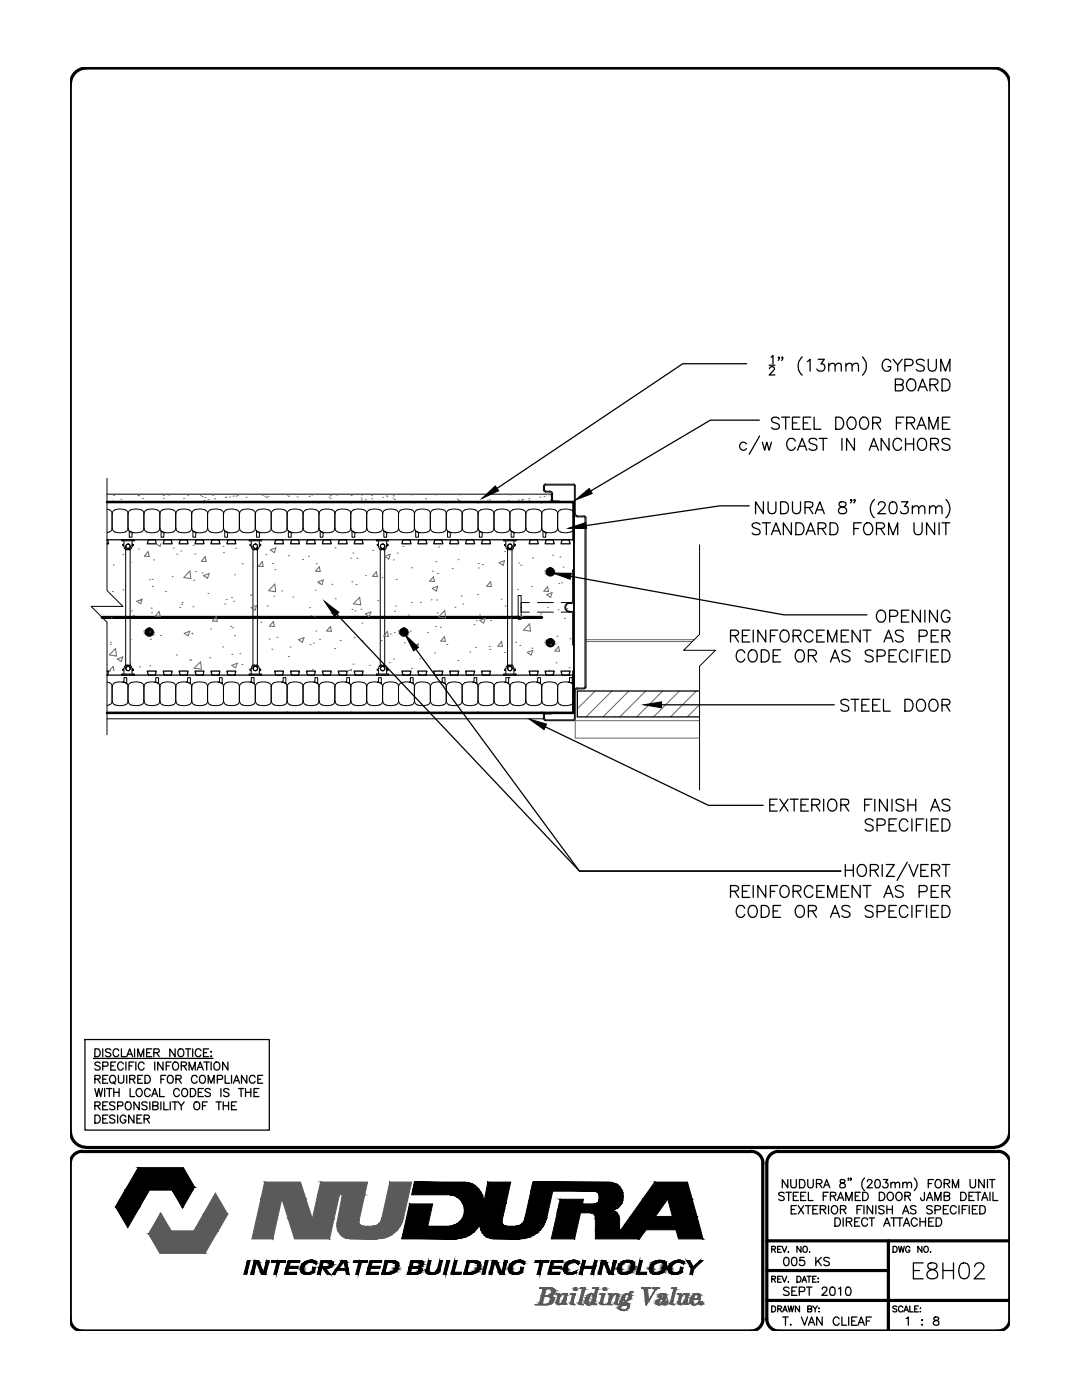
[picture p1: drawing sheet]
<svg xmlns="http://www.w3.org/2000/svg" width="216mm" height="279mm" viewBox="0 0 216 279" stroke-linecap="round" stroke-linejoin="round" font-family="sans-serif">
<!-- layer: LINE65 -->
<g fill="none" stroke="#000" stroke-width=".63">
<path d="M20.4 123.2h87.7"/>
<circle cx="109.8" cy="114.1" r=".61"/>
<circle cx="29.8" cy="126.2" r=".61"/>
<circle cx="80.6" cy="126.2" r=".61"/>
<circle cx="109.8" cy="128.3" r=".61"/>
</g>
<!-- layer: LINE9 -->
<g fill="none" stroke="#000" stroke-width=".2">
<path d="M21.4 98.6h88.6v1.2M108.4 97v.8M108.5 97.8l.2 .3 .2 .1M108.6 97v.8M108.7 97.8l.2 .2M108.9 96.6h5.5M108.9 98.2h.8M108.9 98h.8M108.9 96.8h5.5M108.9 96.6l-.4 .2v.2M108.9 96.8l-.2 .2M109.7 98.2l.3 .2 .1 .2"/>
<path d="M109.7 98a.61 .61 0 0 1 .6 .6M110 99.8l.1 .2 .3 .2h1.2v-.2h-1.2l-.1-.2M110.3 98.6v1.2M114.4 96.6l.4 .2v.2M114.4 96.8l.2 .2M114.6 97v5.5a.61 .61 0 0 0 .6 .7M114.8 97v5.6M21.4 101.6l.4 .1a.78 .78 0 0 1 .6 .8v2.9M22.4 105.4a.93 .93 0 0 1-1 .9M22.4 105.4a.78 .78 0 0 0 .6 .8M22.9 101.7l.8-.1h.9a.92 .92 0 0 1 .9 .9v2.9M23 101.8a.78 .78 0 0 0-.6 .7"/>
<path d="M24.4 107.7v.2zM24.4 107.9h2.3M24.4 107.7h2.3M24.7 109l.1 .4 .3 .3M24.7 109h.1M24.7 107.9v.7l-.3 .1 .3 .3M25.1 109v24.4M25.1 109.7h.1M25.1 109.7h.3M25.4 109.4a.42 .42 0 0 1-.2-.6 .42 .42 0 0 1 .7 0 .42 .42 0 0 1-.2 .6M25.4 109.4h.1M25.4 109.7h.1"/>
<path d="M25.4 109.4v.3M25.5 105.4a1.1 1.1 0 0 1-1.3 .9l-1.3-.1M25.6 105.4a.78 .78 0 0 0 .5 .8l-.3-.3M25.7 109.4h.1M25.7 109.7h.1M25.7 109.4v.3M25.7 106l.1 1.2h.5v-.7M26 109v24.4M26.1 101.7l.8-.1h.9a.92 .92 0 0 1 .9 .9v2.9M26.1 101.8a.78 .78 0 0 0-.5 .7M26.3 108.9h.2h-.2M26.3 109a.65 .65 0 0 1-.6 .7"/>
<path d="M26.3 109h.1M26.3 107.9v.7h.2M26.3 108.9v.1M26.5 108.6l.1 .2-.1 .1 .1-.1zM26.7 107.7h.1M26.7 107.8v.1zM28.7 105.4a1.1 1.1 0 0 1-1.4 .9l-1.2-.1 .5 .1-.2 .2M28.8 105.4a1.08 1.08 0 0 0 1.3 .9h.8a.92 .92 0 0 0 1-.9M28.8 102.5a1.08 1.08 0 0 1 1.3-.9h.8a.92 .92 0 0 1 1 .9v2.9M31.9 105.4a.78 .78 0 0 0 .6 .8l-.4-.3M32.1 106v1.2h.6v-.7M32.4 101.7l.9-.1h.8a.92 .92 0 0 1 1 .9v2.9"/>
<path d="M32.5 101.8a.78 .78 0 0 0-.6 .7M33 106.3l-.3 .2M35.1 105.4a1.1 1.1 0 0 1-1.4 .9l-1.3-.1 .5 .1M35.1 105.4a.78 .78 0 0 0 .6 .8M35.6 101.7l.8-.1h.9a.92 .92 0 0 1 .9 .9M35.7 101.8a.78 .78 0 0 0-.6 .7M38.2 102.5v2.9M38.3 102.5a1.08 1.08 0 0 1 1.3-.9h.9a.92 .92 0 0 1 .9 .9v2.9M38.4 106l.1 1.2h.5v-.7M38.5 105.9l.3 .3M38.8 106.2l.5 .1M38.8 106.2a.78 .78 0 0 1-.5-.8l-.1 .3a1.54 1.54 0 0 1-1.8 .6l-.8-.1"/>
<path d="M39.3 106.3l-.2 .2M41.4 105.4a1.1 1.1 0 0 1-1.4 .9l-1.2-.1M41.5 105.4a.78 .78 0 0 0 .5 .8M42 101.7l.8-.1h.8a.92 .92 0 0 1 1 .9v2.9M42 101.8a.78 .78 0 0 0-.5 .7M44.6 105.4a1.1 1.1 0 0 1-1.4 .9l-1.2-.1M44.6 105.4a.78 .78 0 0 0 .6 .8l-.4-.3M44.8 106v1.2h.6v-.7M45.2 101.8a.78 .78 0 0 0-.6 .7M47.2 101.7l-.8-.1-1.3 .1M47.2 106.2l-.8 .1-1.3-.1 .5 .1-.2 .2M47.2 101.8a.78 .78 0 0 1 .6 .7"/>
<path d="M47.8 102.5v2.9M47.8 102.5a1.08 1.08 0 0 1 1.3-.9h.9a.92 .92 0 0 1 .9 .9v2.9M49.8 107.7v.2zM49.8 107.9h2.3M49.8 107.7h2.3M50.1 109l.1 .4 .3 .3M50.1 109h.1M50.1 107.9v.7l-.3 .1 .3 .3M50.5 109v24.4M50.5 109.7h.1M50.5 109.7h.3M50.8 109.4a.42 .42 0 0 1-.2-.6 .42 .42 0 0 1 .7 0 .42 .42 0 0 1-.2 .6"/>
<path d="M50.8 109.4h.1M50.8 109.7h.1M50.8 109.4v.3M50.9 105.4a1.1 1.1 0 0 1-1.3 .9h-.9a.92 .92 0 0 1-.9-.9l-.2 .5-.4 .3M51 105.4a.78 .78 0 0 0 .5 .8l-.3-.3M51.1 109.4h.1M51.1 109.7h.1M51.1 109.4v.3M51.1 106l.1 1.2h.5v-.7M51.4 109v24.4M51.5 101.7l.8-.1h.9a.92 .92 0 0 1 .9 .9v2.9M51.5 101.8a.78 .78 0 0 0-.5 .7"/>
<path d="M51.7 108.9h.2h-.2M51.7 109a.65 .65 0 0 1-.6 .7M51.7 109h.1M51.7 107.9v.7h.2M51.7 108.9v.1M51.9 108.6l.1 .2-.1 .1 .1-.1zM52 106.3l-.2 .2M52.1 107.7h.1M52.1 107.8v.1zM54.1 105.4a1.1 1.1 0 0 1-1.4 .9l-1.2-.1 .5 .1M54.2 105.4a.78 .78 0 0 0 .5 .8M54.7 106.2l.8 .1 1.2-.1"/>
<path d="M54.7 101.8a.78 .78 0 0 0-.5 .7M56.7 101.7l-.8-.1-1.2 .1M56.7 101.8a.78 .78 0 0 1 .6 .7v2.9M57.2 100.2h.2l-.1 .2zM57.3 105.4a.78 .78 0 0 1-.6 .8M57.3 105.4a.78 .78 0 0 0 .6 .8M57.3 102.5a1.08 1.08 0 0 1 1.4-.9h.8a.92 .92 0 0 1 1 .9v2.9M57.5 106v1.2h.6v-.7M57.5 105.9l.4 .3M57.8 106.2l.5 .1M58.4 106.3l-.3 .2M60.5 105.4a1.1 1.1 0 0 1-1.4 .9l-1.3-.1"/>
<path d="M60.5 105.4a.78 .78 0 0 0 .6 .8M61 101.7l.8-.1h.9a.92 .92 0 0 1 .9 .9v2.9M61.1 101.8a.78 .78 0 0 0-.6 .7M63.6 100.2h.1l-.1 .2zM63.6 105.4a1.1 1.1 0 0 1-1.3 .9l-1.3-.1M63.7 105.4a.78 .78 0 0 0 .5 .8M63.8 106l.1 1.2h.5v-.7M63.9 105.9l.3 .3M64.2 106.2l.8 .1 1.3-.1M64.2 106.2l.5 .1-.2 .2M66.3 101.7a2.1 2.1 0 0 0-2.6 .6v.2M66.3 101.8a.78 .78 0 0 1 .5 .7v2.9"/>
<path d="M66.8 105.4a.78 .78 0 0 1-.5 .8M66.9 105.4a.78 .78 0 0 0 .5 .8M67.4 101.7l.8-.1h.8a.92 .92 0 0 1 1 .9v2.9M67.4 101.8a.78 .78 0 0 0-.5 .7M69.9 100.2h.2l-.1 .2zM70 105.4a1.1 1.1 0 0 1-1.4 .9l-1.2-.1M70 105.4a.78 .78 0 0 0 .6 .8l-.4-.3M70.2 106v1.2h.6v-.7M70.5 101.7l.9-.1h.8a.92 .92 0 0 1 1 .9v2.9M70.6 101.8a.78 .78 0 0 0-.6 .7M73.2 105.4a1.1 1.1 0 0 1-1.4 .9l-1.3-.1 .5 .1-.2 .2M73.2 105.4a1.08 1.08 0 0 0 1.3 .9h.9a.92 .92 0 0 0 .9-.9"/>
<path d="M73.2 102.5a1.08 1.08 0 0 1 1.3-.9h.9a.92 .92 0 0 1 .9 .9v2.9M75.2 107.7v.2zM75.2 107.9h2.3M75.2 107.7h2.3M75.5 109l.1 .4 .3 .3M75.5 109h.1M75.5 107.9v.7l-.3 .1 .3 .3M75.9 109v24.4M75.9 109.7h.1M75.9 109.7h.3M76.2 109.4a.42 .42 0 0 1-.2-.6 .42 .42 0 0 1 .7 0 .42 .42 0 0 1-.2 .6M76.2 109.4h.1"/>
<path d="M76.2 109.7h.1M76.2 109.4v.3M76.4 105.4a.78 .78 0 0 0 .5 .8l-.3-.3M76.5 109.4h.1M76.5 109.7h.1M76.5 109.4v.3M76.5 106l.1 1.2h.5v-.7M76.8 109v24.4M76.9 101.7l.8-.1h.9a.92 .92 0 0 1 .9 .9v2.9M76.9 101.8a.78 .78 0 0 0-.5 .7M77.1 108.9h.2h-.2M77.1 109a.65 .65 0 0 1-.6 .7"/>
<path d="M77.1 109h.1M77.1 107.9v.7h.2M77.1 108.9v.1M77.3 108.6l.1 .2-.1 .1 .1-.1zM77.4 106.3l-.2 .2M77.5 107.7h.1M77.5 107.8v.1zM79.5 105.4a1.1 1.1 0 0 1-1.4 .9l-1.2-.1 .5 .1M79.6 105.4a.78 .78 0 0 0 .5 .8M80.1 101.7l.8-.1h.8a.92 .92 0 0 1 1 .9v2.9M80.1 101.8a.78 .78 0 0 0-.5 .7M82.6 100.2h.2l-.1 .2z"/>
<path d="M82.7 105.4a1.1 1.1 0 0 1-1.4 .9l-1.2-.1M82.7 105.4a.78 .78 0 0 0 .6 .8M82.7 102.5a1.08 1.08 0 0 1 1.4-.9h.8a.92 .92 0 0 1 1 .9v2.9M82.9 106v1.2h.6v-.7M82.9 105.9l.4 .3M83.2 106.2l.5 .1M83.8 106.3l-.3 .2M85.9 105.4a1.1 1.1 0 0 1-1.4 .9l-1.3-.1M85.9 105.4a.78 .78 0 0 0 .6 .8M86.4 101.7l.8-.1h.9a.92 .92 0 0 1 .9 .9v2.9M86.5 101.8a.78 .78 0 0 0-.6 .7M89 100.2h.1l-.1 .2z"/>
<path d="M89 105.4a1.1 1.1 0 0 1-1.3 .9l-1.3-.1M89.1 105.4a.78 .78 0 0 0 .5 .8l-.3-.3M89.2 106l.1 1.2h.5v-.7M89.6 101.7l.8-.1h.9a.92 .92 0 0 1 .9 .9M89.6 101.8a.78 .78 0 0 0-.5 .7M92.2 102.5v2.9M92.3 102.5a1.08 1.08 0 0 1 1.3-.9h.8a.92 .92 0 0 1 1 .9v2.9M95.3 100.2h.2l-.1 .2zM95.4 105.4a1.1 1.1 0 0 1-1.4 .9h-.8a1 1 0 0 1-1-.9 1.1 1.1 0 0 1-1.4 .9l-1.2-.1 .5 .1-.2 .2M95.4 105.4a.78 .78 0 0 0 .6 .8l-.4-.3M95.6 106v1.2h.6v-.7M95.9 101.7l.9-.1h.8a.92 .92 0 0 1 1 .9v2.9"/>
<path d="M96 101.8a.78 .78 0 0 0-.6 .7M96.5 106.3l-.3 .2M98.6 105.4a1.1 1.1 0 0 1-1.4 .9l-1.3-.1 .5 .1M98.6 105.4a.78 .78 0 0 0 .6 .8M99.1 106.2l.8 .1 1.3-.1M99.2 101.8a.78 .78 0 0 0-.6 .7M100.6 107.7v.2zM100.6 107.9h2.3M100.6 107.7h2.3M100.9 109l.1 .4 .3 .3M100.9 109h.1M100.9 107.9v.7l-.3 .1 .3 .3"/>
<path d="M101.2 101.7l-.8-.1-1.3 .1M101.2 101.8a.78 .78 0 0 1 .5 .7M101.2 106.2l.4-.3 .2-.5a.78 .78 0 0 0 .5 .8M101.3 109v24.4M101.3 109.7h.1M101.3 109.7h.3M101.6 109.4a.42 .42 0 0 1-.2-.6 .42 .42 0 0 1 .7 0 .42 .42 0 0 1-.2 .6M101.6 109.4h.1M101.6 109.7h.1M101.6 109.4v.3M101.7 102.5v2.9M101.8 102.5a1.08 1.08 0 0 1 1.3-.9h.9a.92 .92 0 0 1 .9 .9v2.9"/>
<path d="M101.9 109.4h.1M101.9 109.7h.1M101.9 109.4v.3M101.9 106l.1 1.2h.5v-.7M102 105.9l.3 .3M102.2 109v24.4M102.3 106.2l.5 .1M102.5 108.9h.2h-.2M102.5 109a.65 .65 0 0 1-.6 .7M102.5 109h.1M102.5 107.9v.7h.2M102.5 108.9v.1"/>
<path d="M102.7 108.6l.1 .2v.1v-.1zM102.8 106.3l-.2 .2M102.9 107.7h.1M102.9 107.8v.1zM103.4 118.9h.6v4.7h-.6zM104.9 105.4a1.1 1.1 0 0 1-1.4 .9l-1.2-.1M105 105.4a.78 .78 0 0 0 .5 .8M105.5 101.7l.8-.1h.8a.92 .92 0 0 1 1 .9v2.9M105.5 101.8a.78 .78 0 0 0-.5 .7M108 100.2h.2l-.1 .2zM108.1 105.4a1.1 1.1 0 0 1-1.4 .9l-1.2-.1M108.1 105.4a.78 .78 0 0 0 .6 .8l-.4-.3 .1 .2"/>
<path d="M108.3 106.1v1.1h.6v-.7M108.7 101.8a.78 .78 0 0 0-.6 .7M110.7 101.7l-.8-.1-1.3 .1M110.7 106.2l-.8 .1-1.3-.1 .5 .1-.2 .2M110.7 101.8a.78 .78 0 0 1 .6 .7v2.9M111.3 105.4a.78 .78 0 0 1-.6 .8M111.3 105.4a1.08 1.08 0 0 0 1.3 .9h.9a.92 .92 0 0 0 .9-.9M111.3 102.5a1.08 1.08 0 0 1 1.3-.9h.9a.92 .92 0 0 1 .9 .9v2.9M114.3 119.9v-6.2h.1v6.3M114.3 119.9l-.2 .3-.2 .1M114.4 101h.2v38.5h-.2zM114.8 102.5l.1 .2 .3 .2"/>
<path d="M115.2 103l1.3-.1 .4 .2v.3v33.7l-.2 .3-.2 .1h-1.3M115.2 103.2h1.3l.2 .1v33.8l-.2 .2M21.4 136.1l.4 .2a.78 .78 0 0 1 .6 .7M22.4 137v2.9a.93 .93 0 0 1-1 .9M22.4 139.9a.78 .78 0 0 0 .6 .8M23 136.3a.78 .78 0 0 0-.6 .7M24.4 134.5v.2zM24.4 134.5h2.3M24.4 134.7h2.3M24.7 133.4h.1M24.7 133.4v.1l-.3 .1 .1 .2h.2v.7M24.7 136v-.8h.6v1.2"/>
<path d="M24.7 135.9l-.2 .2 .5 .2M25 136.3l-.8-.2-1.3 .2M25 136.3a.78 .78 0 0 1 .5 .7M25 136.3l.3 .2M25.1 132.7l-.3 .3-.1 .4M25.1 132.7h.1M25.1 132.7h.3M25.4 133a.42 .42 0 0 0-.2 .7 .42 .42 0 0 0 .7 0 .42 .42 0 0 0-.2-.7M25.4 133h.1M25.4 132.7h.1M25.4 132.8h.1M25.4 132.8v.2"/>
<path d="M25.5 133.8h.1M25.5 137v2.9a1.1 1.1 0 0 1-1.3 .9l-1.3-.1M25.6 139.9a.78 .78 0 0 0 .5 .8M25.7 132.7a.65 .65 0 0 1 .6 .7M25.7 133h.1M25.7 132.7v.1M25.7 132.7v.3M26.1 136.3l.8-.2h.9a.92 .92 0 0 1 .9 .9M26.1 136.3a.78 .78 0 0 0-.5 .7M26.3 133.5h.2h-.2M26.3 133.4h.1M26.3 133.4v.1"/>
<path d="M26.5 133.5l.1 .2-.1 .1 .1-.1zM26.5 133.8h-.2v.7M26.7 134.7h.1M26.7 134.5v.2zM28.7 137v2.9a1.1 1.1 0 0 1-1.4 .9l-1.2-.1M30.9 136.1l.4 .2M31.1 136v-.8h.5l.1 1.2M31.1 135.9l-.2 .2M31.3 136.3a2.1 2.1 0 0 0-2.5 .5v.2M31.3 136.3a.78 .78 0 0 1 .6 .7M31.3 136.3l.4 .2M31.9 137v2.9a1.1 1.1 0 0 1-1.4 .9h-.8a.92 .92 0 0 1-.9-.9"/>
<path d="M31.9 139.9a.78 .78 0 0 0 .6 .8M32.4 136.3l.9-.2h.8a.92 .92 0 0 1 1 .9M32.5 136.3a.78 .78 0 0 0-.6 .7M35.1 137v2.9a1.1 1.1 0 0 1-1.4 .9l-1.3-.1M35.1 139.9a.78 .78 0 0 0 .6 .8M35.7 136.3a.78 .78 0 0 0-.6 .7M37.4 135.9l-.2 .2 .5 .2M37.4 136v-.8h.6v1.2M37.7 136.3l-.8-.2-1.3 .2M37.7 136.3l.4 .2 .2 .5a1.08 1.08 0 0 1 1.3-.9h.9a.92 .92 0 0 1 .9 .9M37.7 136.3l.3 .2M38.2 137v2.9"/>
<path d="M38.2 139.9a1.1 1.1 0 0 1-1.3 .9l-1.3-.1M41.4 137v2.9a1.1 1.1 0 0 1-1.4 .9h-.8a.92 .92 0 0 1-.9-.9M41.5 139.9a.78 .78 0 0 0 .5 .8M42 136.3a.78 .78 0 0 0-.5 .7M43.8 135.9l-.2 .2 .4 .2M43.8 136v-.8h.5l.1 1.2M44 136.3l-.8-.2-1.2 .2M44 136.3a.78 .78 0 0 1 .6 .7M44 136.3l.4 .2M44.6 137v2.9a1.1 1.1 0 0 1-1.4 .9l-1.2-.1M44.6 139.9a.78 .78 0 0 0 .6 .8M45.2 136.3a.78 .78 0 0 0-.6 .7"/>
<path d="M47.2 136.3l-.8-.2-1.3 .2M47.8 139.9a.78 .78 0 0 1-.6 .8M47.8 137v2.9M49.8 134.5v.2zM49.8 134.5h2.3M49.8 134.7h2.3M49.9 136.1l.5 .2M50.1 135.9l-.2 .2M50.1 133.4h.1M50.1 133.4v.1l-.3 .1 .1 .2h.2v.7M50.1 136v-.8h.6v1.2M50.4 136.3a2.1 2.1 0 0 0-2.6 .5v.2l-.2-.5-.4-.2"/>
<path d="M50.4 136.3a.78 .78 0 0 1 .5 .7M50.4 136.3l.3 .2M50.5 132.7l-.3 .3-.1 .4M50.5 132.7h.1M50.5 132.7h.3M50.8 133a.42 .42 0 0 0-.2 .7 .42 .42 0 0 0 .7 0 .42 .42 0 0 0-.2-.7M50.8 133h.1M50.8 132.7h.1M50.8 132.8h.1M50.8 132.8v.2M50.9 133.8h.1M50.9 137v2.9a1.1 1.1 0 0 1-1.3 .9h-.9a.92 .92 0 0 1-.9-.9"/>
<path d="M51 139.9a.78 .78 0 0 0 .5 .8M51.1 132.7a.65 .65 0 0 1 .6 .7M51.1 133h.1M51.1 132.7v.1M51.1 132.7v.3M51.5 136.3l.8-.2h.9a.92 .92 0 0 1 .9 .9M51.5 136.3a.78 .78 0 0 0-.5 .7M51.7 133.5h.2h-.2M51.7 133.4h.1M51.7 133.4v.1M51.9 133.5l.1 .2-.1 .1 .1-.1zM51.9 133.8h-.2v.7"/>
<path d="M52.1 134.7h.1M52.1 134.5v.2zM54.1 137v2.9a1.1 1.1 0 0 1-1.4 .9l-1.2-.1M54.2 139.9a.78 .78 0 0 0 .5 .8M54.7 136.3a.78 .78 0 0 0-.5 .7M56.5 136v-.8h.5l.1 1.2M56.5 135.9l-.2 .2 .4 .2-.8-.2-1.2 .2M57.1 136.5l-.4-.2a.78 .78 0 0 1 .6 .7M57.3 137v2.9a.78 .78 0 0 1-.6 .8M60.5 137a1.1 1.1 0 0 0-1.4-.9h-.8a.92 .92 0 0 0-1 .9M60.5 137v2.9a1.1 1.1 0 0 1-1.4 .9h-.8a.92 .92 0 0 1-1-.9M60.5 139.9a.78 .78 0 0 0 .6 .8"/>
<path d="M61.1 136.3a.78 .78 0 0 0-.6 .7M62.8 136v-.8h.6v1.2M62.8 135.9l-.2 .2 .5 .2M63.1 136.3l-.8-.2-1.3 .2M63.1 136.3l.3 .2M63.1 136.3a.78 .78 0 0 1 .5 .7M63.6 137v2.9a1.1 1.1 0 0 1-1.3 .9l-1.3-.1M63.7 139.9a1.08 1.08 0 0 0 1.3 .9l1.3-.1M66.3 136.3a2.1 2.1 0 0 0-2.6 .5v.2M66.3 136.3a.78 .78 0 0 1 .5 .7M66.8 137v2.9a.78 .78 0 0 1-.5 .8M66.9 139.9a.78 .78 0 0 0 .5 .8"/>
<path d="M67.4 136.3a.78 .78 0 0 0-.5 .7M69.2 136v-.8h.5l.1 1.2M69.2 135.9l-.2 .2 .4 .2M69.4 136.3l-.8-.2-1.2 .2M69.4 136.3l.4 .2M69.4 136.3a.78 .78 0 0 1 .6 .7M70 137v2.9a1.1 1.1 0 0 1-1.4 .9l-1.2-.1M70 139.9a.78 .78 0 0 0 .6 .8M70.5 136.3l.9-.2h.8a.92 .92 0 0 1 1 .9M70.6 136.3a.78 .78 0 0 0-.6 .7M73.2 137v2.9a1.1 1.1 0 0 1-1.4 .9l-1.3-.1M75.2 134.5v.2z"/>
<path d="M75.2 134.5h2.3M75.2 134.7h2.3M75.5 136v-.8h.6v1.2M75.5 133.4h.1M75.5 133.4v.1l-.3 .1 .1 .2h.2v.7M75.5 135.9l-.2 .2 .5 .2M75.8 136.3a2.1 2.1 0 0 0-2.6 .5v.2M75.8 136.3a.78 .78 0 0 1 .5 .7M75.8 136.3l.3 .2M75.9 132.7l-.3 .3-.1 .4M75.9 132.7h.1M75.9 132.7h.3"/>
<path d="M76.2 133a.42 .42 0 0 0-.2 .7 .42 .42 0 0 0 .7 0 .42 .42 0 0 0-.2-.7M76.2 133h.1M76.2 132.7h.1M76.2 132.8h.1M76.2 132.8v.2M76.3 137v2.9a1.1 1.1 0 0 1-1.3 .9h-.9a.92 .92 0 0 1-.9-.9M76.4 139.9a.78 .78 0 0 0 .5 .8M76.5 132.7a.65 .65 0 0 1 .6 .7M76.5 133h.1M76.5 132.7v.1M76.5 132.7v.3M76.9 136.3l.8-.2h.9a.92 .92 0 0 1 .9 .9"/>
<path d="M76.9 136.3a.78 .78 0 0 0-.5 .7M77.1 133.5h.2h-.2M77.1 133.4h.1M77.1 133.4v.1M77.3 133.5l.1 .2-.1 .1 .1-.1zM77.3 133.8h-.2v.7M77.5 134.7h.1M77.5 134.5v.2zM79.5 137v2.9a1.1 1.1 0 0 1-1.4 .9l-1.2-.1M79.6 139.9a.78 .78 0 0 0 .5 .8M80.1 136.3a.78 .78 0 0 0-.5 .7M81.9 136v-.8h.5l.1 1.2"/>
<path d="M81.9 135.9l-.2 .2 .4 .2M82.1 136.3l-.8-.2-1.2 .2M82.1 136.3a.78 .78 0 0 1 .6 .7M82.1 136.3l.4 .2M82.7 137v2.9a1.1 1.1 0 0 1-1.4 .9l-1.2-.1M85.9 137a1.1 1.1 0 0 0-1.4-.9h-.8a.92 .92 0 0 0-1 .9M85.9 137v2.9a1.1 1.1 0 0 1-1.4 .9h-.8a.92 .92 0 0 1-1-.9M85.9 139.9a.78 .78 0 0 0 .6 .8M86.5 136.3a.78 .78 0 0 0-.6 .7M88.2 136v-.8h.6v1.2M88.2 135.9l-.2 .2 .5 .2M88.5 136.3l-.8-.2-1.3 .2"/>
<path d="M88.5 136.3a.78 .78 0 0 1 .5 .7M88.5 136.3l.3 .2M89 137v2.9a1.1 1.1 0 0 1-1.3 .9l-1.3-.1M89.1 139.9a.78 .78 0 0 0 .5 .8M89.6 136.3a.78 .78 0 0 0-.5 .7M92.2 139.9a1.1 1.1 0 0 1-1.4 .9l-1.2-.1M92.2 137v2.9M94.4 136.1l.4 .2M94.6 136v-.8h.5l.1 1.2M94.6 135.9l-.2 .2M94.8 136.3a2.1 2.1 0 0 0-2.5 .5l-.1 .2a1.1 1.1 0 0 0-1.4-.9l-1.2 .2M94.8 136.3a.78 .78 0 0 1 .6 .7"/>
<path d="M94.8 136.3l.4 .2M95.4 137v2.9a1.1 1.1 0 0 1-1.4 .9h-.8a.92 .92 0 0 1-.9-.9M95.4 139.9a.78 .78 0 0 0 .6 .8M95.9 136.3l.9-.2h.8a.92 .92 0 0 1 1 .9M96 136.3a.78 .78 0 0 0-.6 .7M98.6 137v2.9a1.1 1.1 0 0 1-1.4 .9l-1.3-.1M98.6 139.9a.78 .78 0 0 0 .6 .8M99.2 136.3a.78 .78 0 0 0-.6 .7M100.6 134.5v.2zM100.6 134.5h2.3M100.6 134.7h2.3M100.9 135.9l-.2 .2 .5 .2-.8-.2-1.3 .2"/>
<path d="M100.9 136v-.8h.6v1.2M100.9 133.4h.1M100.9 133.4v.1l-.3 .1 .1 .2h.2v.7M101.3 132.7l-.3 .3-.1 .4M101.3 132.7h.1M101.3 132.7h.3M101.5 136.5l-.3-.2 .4 .2 .2 .5a1.08 1.08 0 0 1 1.3-.9h.9a.92 .92 0 0 1 .9 .9M101.6 133a.42 .42 0 0 0-.2 .7 .42 .42 0 0 0 .7 0 .42 .42 0 0 0-.2-.7M101.6 133h.1M101.6 132.7h.1M101.6 132.8h.1M101.6 132.8v.2"/>
<path d="M101.7 139.9a.78 .78 0 0 1-.5 .8M101.7 137v2.9M101.9 132.7a.65 .65 0 0 1 .6 .7M101.9 133h.1M101.9 132.7v.1M101.9 132.7v.3M102.5 133.5h.2h-.2M102.5 133.4h.1M102.5 133.4v.1M102.7 133.5l.1 .2-.1 .1 .1-.1zM102.7 133.8h-.2v.7M102.9 134.7h.1"/>
<path d="M102.9 134.5v.2zM104.9 137v2.9a1.1 1.1 0 0 1-1.4 .9h-.8a.92 .92 0 0 1-.9-.9M105 139.9a.78 .78 0 0 0 .5 .8M105.5 136.3a.78 .78 0 0 0-.5 .7M105.6 120.3h-1.6v1.9h1.6M107.2 122.2h3.2M107.2 120.3h3.2M107.3 135.9l-.2 .2 .4 .2M107.3 136v-.8h.5l.1 1.2M107.5 136.3l-.8-.2-1.2 .2M107.5 136.3a.78 .78 0 0 1 .6 .7M107.5 136.3l.4 .2"/>
<path d="M108.1 137v2.9a1.1 1.1 0 0 1-1.4 .9l-1.2-.1M108.1 139.9a.78 .78 0 0 0 .6 .8M108.7 136.3a.78 .78 0 0 0-.6 .7M110.7 136.3l-.8-.2-1.3 .2M110.7 136.3a.78 .78 0 0 1 .6 .7M111.3 137v2.9a.78 .78 0 0 1-.6 .8M112 122.2h1.9M112 120.3h1.9M113.4 136.1l.5 .2M113.6 135.9l-.2 .2M113.6 136v-.8h.6v1.2M113.6 122h.5"/>
<path d="M113.7 120.3a.95 .95 0 0 0-1 .9 .95 .95 0 0 0 1 1M113.9 136.3a2.1 2.1 0 0 0-2.6 .5v.2M113.9 136.3a.78 .78 0 0 1 .5 .7M113.9 136.3l.3 .2M113.9 122.2l.4 .2v.2M114.1 120.4a.82 .82 0 0 0-1.2 .6 .82 .82 0 0 0 .8 1M114.1 122l.3 .2 .1 .2M114.4 137v2.9a1.1 1.1 0 0 1-1.3 .9h-.9a.92 .92 0 0 1-.9-.9M114.4 122.4v6.4h-.1v-6.2M114.5 120l-.2 .4h-.2M114.6 137.9v5.6M114.8 137.9v5.6"/>
<path d="M115.2 137.3h1.3M115.2 137.5l-.3 .2-.1 .2M115.2 137.3a.61 .61 0 0 0-.6 .6M45.1 140.7l.9 .1 1.2-.1M54.7 140.7l.8 .1 1.2-.1M57.3 142.1l.1 .2h-.2zM63.6 142.1l.1 .2h-.1zM70 142.1l.1 .2h-.2zM82.7 142.1l.1 .2h-.2zM89 142.1l.1 .2h-.1zM95.4 142.1l.1 .2h-.2zM99.1 140.7l.8 .1 1.3-.1"/>
<path d="M108.1 142.1l.1 .2h-.2zM108.4 142.6v.9h-87M108.5 143.4l.2 .4h.2M108.6 142.6v.9M108.6 140.7l.9 .1 1.2-.1M108.7 143.4l.2 .2M108.9 142.3h1.1h-.2M108.9 143.8h5.5M108.9 143.7h5.5M108.9 142.2l-.4 .2v.2M108.9 142.4l-.2 .2M110 142.3v.2h-1.1"/>
<path d="M114.6 143.4l-.2 .2M114.8 143.4l-.2 .4h-.2"/>
<circle cx="25.6" cy="109" r=".44"/>
<circle cx="51" cy="109" r=".44"/>
<circle cx="76.4" cy="109" r=".44"/>
<circle cx="101.8" cy="109" r=".44"/>
<circle cx="25.6" cy="133.4" r=".44"/>
<circle cx="51" cy="133.4" r=".44"/>
<circle cx="76.4" cy="133.4" r=".44"/>
<circle cx="101.8" cy="133.4" r=".44"/>
</g>
<!-- layer: LINE50 -->
<path d="M21.4 100.2h93v7.5M114.4 134.7v7.6h-93M114.4 133.9v8.4" fill="none" stroke="#000" stroke-width=".51"/>
<!-- layer: HATCH -->
<g fill="none" stroke="#666" stroke-width=".2">
<path d="M22.7 98.9h.1M24.1 99.6h.1M27.2 98.7h.1M27.5 98.9h.1M27.6 98.9h.1M28.4 99.5h.1M32.6 99.4h.1M32.6 98.9h.1M33.7 98.8h.1M36.6 99.5h.1M37.5 98.8h.1M40 98.8h.1"/>
<path d="M40.3 99.1h.1M40.7 99.9h.1M40.9 99.3h.1M41.5 99.7h.1M42.4 98.8h.1M42.8 99.6h.1M45 99.3h.1M45.1 99.3h.1M45.8 99.2h.1M46.5 99h.1M47.1 99h.1M47.4 98.8h.1"/>
<path d="M49.1 99.3h.1M49.2 98.7h.1M52.3 98.8h.1M52.8 99h.1M53.1 99.3h.1M53.4 99.1h.1M57.3 98.8h.1M57.6 99h.1M59.3 99.2h.1M61.7 99.1h.1M62.2 98.8h.1M65.6 99.2h.1"/>
<path d="M65.9 98.9h.1M65.9 99.5h.1M67.2 98.8h.1M70.1 98.9h.1M72.1 99.8h.1M72.1 99.4h.1M72.1 98.8h.1M72.9 99.7h.1M74.1 98.9h.1M74.2 99.6h.1M76.3 99.3h.1M77.1 98.8h.1"/>
<path d="M77.2 99.1h.1M78.4 98.7h.1M78.4 99.4h.1M78.5 99h.1M78.7 99.7h.1M80.6 98.7h.1M82 98.7h.1M82.6 98.7h.1M84.9 99.6h.1M86.6 98.7h.1M86.9 98.7h.1M91.2 99.6h.1"/>
<path d="M91.5 99.9h.1M91.9 98.7h.1M96.8 98.7h.1M97.3 100h.1M97.7 99.8h.1M101.4 99.9h.1M101.8 98.7h.1M103.4 99.8h.1M104 99.8h.1M104.3 99.7h.1M105.5 100h.1M105.6 99.5h.1"/>
<path d="M106.7 98.7h.1M107.7 99.2h.1M108.6 99.1h.1M109.1 98.7h.1M109.7 99.8h.1M109.8 99h.1M22.4 118.1h.1M22.5 100h.1M22.6 112.8h.1M24.5 110.7h.1M24.5 117.7h.1M26 112.2h.1"/>
<path d="M27.6 109.6h.1M27.9 119.8h.1M28.9 100.2h.1M29.6 110.1l.2 1-1-.1zM29.8 115.7h.1M30.4 115.6h.1M30.4 117h.1M30.6 111.7h.1M31.1 108.5l.8 .5 .2-.5M33 118.1h.1M34.3 115.1h.1M34.6 109.4h.1"/>
<path d="M35.3 110.6h.1M36.1 110h.1M37.9 113.9l.2 1.6-1.4-.2zM38.5 100.1h.1M38.5 108.8h.1M38.7 115.8h.1M38.9 110.6h.1M39 114.1h.1M40.4 114.3h.1M40.6 114.9l1.1-.4-.3 .9zM41 111.1l.1 1-.9-.1zM41.5 118.4h.1"/>
<path d="M44.5 109h.1M44.6 110.3h.1M45.1 119.7h.1M46.2 119.2h.1M46.8 114.7h.1M47 109.4h.1M48.3 112.5h.1M50 118.8h.1M50.2 118.7h.1M50.4 113h.1M52.3 112.1l.2 1-.9-.1zM53.1 110.7h.1"/>
<path d="M53.9 109.8l1.1-.5-.2 1zM54.4 112.5h.1M54.4 118.1h.1M54.6 119h.1M54.8 113.7h.1M54.8 116.6l.2 1.5-1.4-.2zM56.2 117.9h.1M57.6 110.9h.1M58.4 119.2h.1M60.4 111.7h.1M61.5 111h.1M62.9 117.8h.1"/>
<path d="M63.1 112.5h.1M63.4 116.1l1.1-.4-.3 1zM63.6 116.5h.1M63.7 113.1l.2 1-.9-.1zM66.2 116.6h.1M66.9 109.3h.1M66.9 119.5h.1M69.9 100.1h.1M70 111.4h.1M70.2 116.1h.1M70.4 110.3h.1M71 116.7h.1"/>
<path d="M71.2 111.4h.1M71.8 119.2l.2 1.5-1.5-.2zM72.9 114.9h.1M74.4 109.8h.1M75.1 114.1l.2 1-.9-.1zM75.4 119.9h.1M76.2 115.3h.1M76.8 111l1.1-.4-.3 1zM78.5 111.7h.1M79.1 115.6h.1M79.3 110.4h.1M80.4 109h.1"/>
<path d="M82.1 113.3h.1M84.7 100.2h.1M86 119.7h.1M86.2 114h.1M86.2 117.4l1.1-.4-.2 1zM86.5 115.1l.2 1-1-.1zM87 112.1h.1M87.1 119.7h.1M87.3 114.5h.1M87.5 109.2h.1M88.9 100.1h.1M90.2 113.5h.1"/>
<path d="M91.4 111.7h.1M92 118.9h.1M92.9 100.1h.1M95.3 118.6h.1M95.4 112.5h.1M95.5 113.4h.1M96.2 112.7h.1M97.9 116.1l.2 1-1-.1zM99.6 112.3l1.1-.4-.3 .9zM100 119.6h.1M100.7 110.1h.1M101.3 100.1h.1"/>
<path d="M102.1 117.6h.1M103.3 117.6h.1M103.5 112.3h.1M103.9 112.8h.1M104.3 100.1h.1M106.1 117.1h.1M106.3 111.4h.1M109.1 118.7l1.1-.4-.3 .9zM109.3 118h.1M109.3 117.1l.1 1-.9-.1zM110 108.5h.1M110.3 110.8h.1"/>
<path d="M111.5 116.4h.1M111.7 111.2h.1M112.1 116.3h.1M112.4 113.2h.1M21.8 133.9h.1M21.8 133.9l.8-.9 .1 .9M22 128.6h.1M22 128.2h.1M22.2 123.3h.1M23 129.4l.3 1.5-1.5-.2zM23.4 131.5l1.1-.4-.3 .9zM26 132.3h.1"/>
<path d="M26 127.6h.1M26.2 121.9h.1M26.6 122.8h.1M27.3 120l1.1-.4-.3 .9zM27.8 133.1h.1M29.9 132.9h.1M29.9 126.1h.1M30 127.6h.1M30.2 121.4h.1M30.2 122.3h.1M31.8 122l.2 1h-1zM32 126.8h.1"/>
<path d="M35.2 130.7h.1M35.9 121.2h.1M36.2 120.6h.1M36.3 120.2h.1M36.8 126.4l1.1-.4-.4 .9zM37.9 131.8h.1M38.1 131.7h.1M38.3 126.4h.1M38.3 126.5h.1M38.5 121.1h.1M38.7 133.3l1.3-1.2 .2 1.4zM41.8 131.3h.1"/>
<path d="M42.1 125.5h.1M43.2 123l.2 1-1-.1zM44.5 129.1h.1M44.8 120.6h.1M46 125h.1M46.2 130.6h.1M46.2 132.8l1.1-.4-.3 .9zM46.4 125.3h.1M46.6 120h.1M46.8 126.9h.1M47.9 130.5h.1M48.3 132.6h.1"/>
<path d="M50.1 121.3l1.1-.5-.3 1zM52 124.2h.1M53.3 120.9h.1M53.7 127.5h.1M54.2 129.6h.1M54.5 124.3h.1M54.5 124l.3 1h-1zM55.3 127.2h.1M57.5 131h.1M57.9 129.1h.1M59.6 127.7l1.1-.5-.4 1zM61.8 121.3h.1"/>
<path d="M61.9 128.6h.1M62 122.9h.1M62.3 133.6h.1M62.5 128.3h.1M62.7 123.1h.1M63 125.9h.1M63.8 127.6h.1M65.9 125l.2 1-.9-.1zM66 122.4h.1M66.8 129.4h.1M67.9 127.8h.1M69.5 133.9l.7-.3-.1 .3"/>
<path d="M70.2 121.6h.1M70.5 132.5h.1M70.7 127.2h.1M70.8 121.9h.1M72 121.6h.1M72.2 127.9h.1M72.2 124.4h.1M72.9 122.5l1.1-.4-.3 1zM73.7 132.8h.1M76 127.8h.1M77.3 126l.2 1-.9-.1zM77.7 132.2h.1"/>
<path d="M77.9 126.5h.1M78.5 131.5h.1M78.7 126.2h.1M78.7 122h.1M78.9 120.9h.1M80.7 128.3h.1M81.5 122.8h.1M81.8 126h.1M82.1 120.3h.1M82.1 133.4h.1M82.4 128.9l1.1-.4-.3 1zM83.7 131.5h.1"/>
<path d="M83.9 120.2h.1M85.3 126.3h.1M86.7 130.3h.1M86.9 125h.1M87.2 122.3h.1M87.5 123.1l1.2-1.2 .2 1.4zM87.9 125.2h.1M88.7 127l.2 1-1-.1zM89.2 128.6h.1M90.8 121.2h.1M91.4 131.8h.1M92.3 120.6h.1"/>
<path d="M93.7 130.1h.1M94.6 124.7h.1M94.9 129.2h.1M95.1 123.9h.1M95.7 122.7h.1M95.7 123.8l1.1-.4-.3 1zM97.6 129h.1M97.7 129.6h.1M97.9 123.9h.1M100.1 128l.2 1-1-.1zM100.6 130.2h.1M100.8 120.9h.1"/>
<path d="M101.9 123.3h.1M102.7 133.5h.1M102.9 128.2h.1M103.1 122.9h.1M103.7 128.8h.1M103.8 123.1h.1M104.2 123h.1M105.2 130.2l1.1-.4-.3 1zM105.7 124.5l.1 1.5-1.3-.2zM106.1 129.4h.1M107.9 122.5h.1M109.3 121.3h.1"/>
<path d="M109.6 133.8h.1M109.9 128.6h.1M111 132.3h.1M111.1 127h.1M111.4 121.7h.1M111.5 129l.1 1-.9-.1zM112.6 123.4h.1M113.1 121.5h.1M113.6 133.3h.1M113.7 127.5h.1M115.4 137.9l-.2 .2M116.9 128h21.2"/>
<path d="M116.9 127.7h21.6M118.8 137.9l-3.6 3.6M122.1 137.9l-5.2 5.2M125.5 137.9l-5.2 5.2M128.8 137.9l-5.1 5.2M132.2 137.9l-5.1 5.2M135.6 137.9l-5.2 5.2M139 137.9l-5.2 5.2M114.8 143.5v3.8h24.8M114.8 143.8h24.8M139.6 140.6l-2.4 2.5"/>
</g>
<!-- layer: line25 -->
<g fill="none" stroke="#000" stroke-width=".25">
<path d="M29.6 107.7h1.4l.2 .8h-1.8zM32.8 107.7h1.4l.1 .8h-1.7zM36 107.7h1.4l.1 .8h-1.8zM39.1 107.7h1.4l.2 .8h-1.8zM42.3 107.7h1.4l.2 .8h-1.8zM45.5 107.7h1.4l.1 .8h-1.7zM55 107.7h1.4l.2 .8h-1.8zM58.2 107.7h1.4l.1 .8h-1.7zM61.4 107.7h1.4l.1 .8h-1.8zM64.5 107.7h1.4l.2 .8h-1.8zM67.7 107.7h1.4l.2 .8h-1.8zM70.9 107.7h1.4l.1 .8h-1.7z"/>
<path d="M80.4 107.7h1.4l.2 .8h-1.8zM83.6 107.7h1.4l.2 .8h-1.8zM86.8 107.7h1.4l.2 .8h-1.9zM89.9 107.7h1.4l.2 .8h-1.8zM93.1 107.7h1.4l.2 .8h-1.8zM96.3 107.7h1.4l.2 .8h-1.8zM105.8 107.7h1.4l.2 .8h-1.8zM109 107.7h1.4l.2 .8h-1.8zM112.2 107.7h1.4l.2 .8h-1.9zM114.4 107.7h-93h.1l.1 .8h-.2M21.4 133.9h.2l-.1 .8h-.1h93M29.4 133.9h1.8l-.2 .8h-1.4z"/>
<path d="M32.6 133.9h1.7l-.1 .8h-1.4zM35.7 133.9h1.8l-.1 .8h-1.4zM38.9 133.9h1.8l-.2 .8h-1.4zM42.1 133.9h1.8l-.2 .8h-1.4zM45.3 133.9h1.7l-.1 .8h-1.4zM54.8 133.9h1.8l-.2 .8h-1.4zM58 133.9h1.7l-.1 .8h-1.4zM61.1 133.9h1.8l-.1 .8h-1.4zM64.3 133.9h1.8l-.2 .8h-1.4zM67.5 133.9h1.8l-.2 .8h-1.4zM70.7 133.9h1.7l-.1 .8h-1.4zM80.2 133.9h1.8l-.2 .8h-1.4z"/>
<path d="M83.4 133.9h1.8l-.2 .8h-1.4zM86.5 133.9h1.9l-.2 .8h-1.4zM89.7 133.9h1.8l-.2 .8h-1.4zM92.9 133.9h1.8l-.2 .8h-1.4zM96.1 133.9h1.8l-.2 .8h-1.4zM101.7 135.2h.1M105.6 133.9h1.8l-.2 .8h-1.4zM108.8 133.9h1.8l-.2 .8h-1.4zM111.9 133.9h1.9l-.2 .8h-1.4zM114.4 133.9v8.4M139.6 137.9h-24.4v5.2h24.4"/>
</g>
<!-- layer: LINE65 -->
<g fill="#000" stroke="#000" stroke-width=".2">
<path d="M109.3 114.5h1l-.2 .2zM109.5 113.6h.6zM29.3 126.5h1l-.2 .2zM29.5 125.6h.6zM80.1 126.5h1l-.2 .2zM80.3 125.6h.6zM109.3 128.6h1l-.2 .2zM109.5 127.8h.6z"/>
<path d="M109.3 113.9l-.1 .3h1.2zM109.3 113.9h1l.1 .3z"/>
<path d="M109.5 113.6l-.2 .3h1zM109.5 113.6h.6l.2 .3z"/>
<path d="M109.2 114.2l.1 .3h1zM109.2 114.2h1.2l-.1 .3z"/>
<path d="M109.3 114.5l.2 .2h.6zM109.5 114.7h.6z"/>
<path d="M29.3 125.9l-.1 .3h1.2zM29.3 125.9h1l.1 .3z"/>
<path d="M29.5 125.6l-.2 .3h1zM29.5 125.6h.6l.2 .3z"/>
<path d="M29.2 126.2l.1 .3h1zM29.2 126.2h1.2l-.1 .3z"/>
<path d="M29.3 126.5l.2 .2h.6zM29.5 126.7h.6z"/>
<path d="M80.1 125.9l-.1 .3h1.2zM80.1 125.9h1l.1 .3z"/>
<path d="M80.3 125.6l-.2 .3h1zM80.3 125.6h.6l.2 .3z"/>
<path d="M80 126.2l.1 .3h1zM80 126.2h1.2l-.1 .3z"/>
<path d="M80.1 126.5l.2 .2h.6zM80.3 126.7h.6z"/>
<path d="M109.3 128l-.1 .3h1.2zM109.3 128h1l.1 .3z"/>
<path d="M109.3 128h1l-.8-.2zM109.5 127.8h.6l.2 .2z"/>
<path d="M109.2 128.3l.1 .3h1zM109.2 128.3h1.2l-.1 .3z"/>
<path d="M109.3 128.6l.2 .2h.6zM109.5 128.8h.6z"/>
</g>
<!-- layer: 0 -->
<path d="M25.5 108.6h.1M50.9 108.6h.1M76.3 108.6h.1M101.7 108.6h.1M76.3 133.8h.1M101.7 133.8h.1" fill="none" stroke="#000" stroke-width=".25"/>
<!-- layer: LINE18 -->
<path d="M21.4 95.4v22.4l3.1 3.2h-6.3l3.2 3.2v22.4M139.6 108.7v17.9l-3.2 3.2h6.4l-3.2 3.2v24.6" fill="none" stroke="#000" stroke-width=".2"/>
<!-- layer: TEXT -->
<g fill="none" stroke="#000" stroke-width=".25">
<path d="M149 72.6h-12.8l-37 24.9M153.5 72.9h1.1M153.6 73.6a.51 .51 0 0 1 .4-.4 .51 .51 0 0 1 .5 .3l-.1 .3-.9 1h1.1M153.9 71.3l.3-.4v1.7M155.5 71.4l-.1 .1-.1-.1 .1-.2 .1 .2-.2 .5M156.2 71.4l-.1 .1-.1-.1 .1-.2 .1 .2-.2 .5M160.1 71.2a2.44 2.44 0 0 0 0 3.7M161.1 72.2l.5-.5v2.4M163.3 71.7h1.2l-.7 .9a.75 .75 0 0 1 .8 .9 .75 .75 0 0 1-1 .6l-.3-.1-.3-.4M165.4 73l.6-.5 .5 .1 .1 1.5M165.4 72.5v1.6M166.6 73l.6-.5 .6 .1 .1 1.5"/>
<path d="M168.8 73l.5-.5 .6 .1 .1 1.5M168.8 72.5v1.6M170 73l.6-.5 .6 .1 .1 1.5M172.1 71.2a2.53 2.53 0 0 1 0 3.7M177.7 72.2a.88 .88 0 0 0-1-.5 .88 .88 0 0 0-.7 .9 1.07 1.07 0 0 0 .3 1.1 1.07 1.07 0 0 0 1.1 .3l.2-.3 .1-.5h-.5M178.2 71.7l.9 1.1v1.3M178.7 76.8l1.3-.1a.56 .56 0 0 0 0-.9l-1.3-.2v2.4l1.3-.1a.61 .61 0 0 0 .2-.7 .61 .61 0 0 0-.5-.4M180 71.7l-.9 1.1M180.6 73h1a.64 .64 0 0 0 .6-.7 .64 .64 0 0 0-.6-.6h-1v2.4M181.2 76a.87 .87 0 0 1 .9-.3 .87 .87 0 0 1 .6 .8 1.08 1.08 0 0 1-1.1 1.5l-.2-.1a1.38 1.38 0 0 1-.2-1.9zM183.2 78l.9-2.4 .9 2.4M183.5 77.2h1.2"/>
<path d="M184.4 72a.88 .88 0 0 0-.8-.3 .88 .88 0 0 0-.7 .5l.2 .4 1.1 .5a.59 .59 0 0 1 0 .9 1.13 1.13 0 0 1-1.3-.3M185.2 71.7v1.7a.81 .81 0 0 0 .8 .7 .81 .81 0 0 0 .8-.7v-1.7M185.6 76.8h1a.64 .64 0 0 0 .6-.7l-.2-.3-.4-.2h-1v2.4M186.4 76.8l.8 1.2M187.7 74.1v-2.4l1 2.4 .8-2.4v2.4M188 75.6a1.28 1.28 0 0 1 1.4 .6 1.28 1.28 0 0 1-.1 1.5l-.6 .3h-.7zM148.9 88.6a.76 .76 0 0 0-1.1-.1 .76 .76 0 0 0 0 1.1 .76 .76 0 0 0 1.1-.1M151.5 83.8h-9.8l-23.8 14.2M151.6 87l-2.1 3.7M152.1 88.3l.5 1.6 .4-1.6 .5 1.6 .4-1.6M155.5 83.6a.85 .85 0 0 0-.8-.4 .85 .85 0 0 0-.8 .6l.2 .4 1 .3a.59 .59 0 0 1 .4 .8 1.02 1.02 0 0 1-1.6 0M156 83.3h1.6"/>
<path d="M156.8 83.3v2.4M158.1 84.4h.9M158.7 88a.87 .87 0 0 0-1-.5 .87 .87 0 0 0-.7 .9 1.04 1.04 0 0 0 .2 1.1 1.04 1.04 0 0 0 1.1 .2l.4-.4M159.1 89.9l1-2.4 .9 2.4M159.5 89.1h1.1M159.6 83.3h-1.5v2.4h1.5M160.3 84.4h.9M161.8 83.3h-1.5v2.4h1.5M162.4 83.3v2.4h1.4M163 87.8a.88 .88 0 0 0-.9-.4 .88 .88 0 0 0-.7 .6l.5 .5 .9 .3a.56 .56 0 0 1 0 .9 1.05 1.05 0 0 1-1.4-.2M163.5 87.5h1.5M164.3 87.5v2.4"/>
<path d="M166.8 83.3a1.29 1.29 0 0 1 1.5 .6 1.29 1.29 0 0 1-.4 1.6l-1.1 .2zM168 87.5v2.4M169.5 83.4l.2-.1a1.16 1.16 0 0 1 1.1 .5 1.16 1.16 0 0 1-.1 1.3 .87 .87 0 0 1-1 .6 .87 .87 0 0 1-.7-1 1.53 1.53 0 0 1 .5-1.3zM169.9 99.8l-.1 .1-.1-.1 .1-.1 .1 .1-.2 .6M170.5 87.5v2.4l-1.6-2.4v2.4M170.6 99.8l-.1 .1-.1-.1 .1-.1 .1 .1-.2 .6M172 83.4l.2-.1a1.16 1.16 0 0 1 1.1 .5 1.16 1.16 0 0 1-.1 1.3 .87 .87 0 0 1-1 .6 .87 .87 0 0 1-.7-1 1.53 1.53 0 0 1 .5-1.3zM173.5 89.9l.8-2.4 1 2.4M173.8 89.1h1.1M174.1 84.4l1.4-.1a.59 .59 0 0 0 0-.9l-1.4-.1v2.4M174.5 99.7a2.44 2.44 0 0 0 0 3.6M174.9 84.4l.8 1.3"/>
<path d="M177.4 87.5v2.4l-1.6-2.4v2.4M178.9 84.4h.9M179.9 88a.87 .87 0 0 0-1-.5 .87 .87 0 0 0-.7 .9 1.04 1.04 0 0 0 .2 1.1 1.04 1.04 0 0 0 1.1 .2l.4-.4M180.4 83.3h-1.5v2.4M180.7 87.5v2.4M180.7 88.6h1.6M180.9 84.4h1.1a.59 .59 0 0 0 .5-.7l-.2-.3-.3-.1h-1.1v2.4M181.7 84.4l.8 1.3M182.3 87.5v2.4M183 85.7l.9-2.4 .9 2.4M183.3 84.9h1.1M183.5 87.6a1.11 1.11 0 0 1 1.3 .4 1.11 1.11 0 0 1 0 1.3 .89 .89 0 0 1-1 .6 .89 .89 0 0 1-.7-1 1.53 1.53 0 0 1 .4-1.3z"/>
<path d="M185.3 85.7v-2.4l.9 2.4 1-2.4v2.4M185.7 88.6l1.3-.1a.59 .59 0 0 0 0-.9l-1.3-.1v2.4M186.5 88.6l.8 1.3M188.1 84.4h.9M188.7 99.7a2.44 2.44 0 0 1 0 3.6M189.5 83.3h-1.4v2.4h1.4M189.5 87.8a.88 .88 0 0 0-.8-.4 .88 .88 0 0 0-.7 .6l.2 .4 .9 .3a.58 .58 0 0 1 .4 .4 .58 .58 0 0 1-.2 .6 1.05 1.05 0 0 1-1.3-.2M113.8 115l42.6 7.7h16.6M149.5 101h-5.8l-26.7 3.9M151.7 104.7a.87 .87 0 0 0-.9-.4 .87 .87 0 0 0-.7 .6l.2 .4 1.1 .4a.59 .59 0 0 1 0 .9 1.13 1.13 0 0 1-1.3-.2M152.1 104.3h1.6M152.3 100.1v2.4l-1.5-2.4v2.4"/>
<path d="M152.9 104.3v2.4M153.3 100.1v1.7a.79 .79 0 0 0 .7 .7 .79 .79 0 0 0 .8-.7v-1.7M153.9 106.7l.9-2.4 1 2.4M154.3 105.9h1.1M155.8 100.1h.8a1.29 1.29 0 0 1 .8 1.2 1.29 1.29 0 0 1-.8 1.2h-.8zM157.9 104.3v2.4l-1.6-2.4v2.4M158.1 100.1v1.7a.81 .81 0 0 0 .8 .7 .81 .81 0 0 0 .8-.7v-1.7M158.8 104.3h.8a1.26 1.26 0 0 1 .8 1.2 1.26 1.26 0 0 1-.8 1.2h-.8zM160.6 101.3l1.4-.1a.56 .56 0 0 0 0-.9l-1.4-.2v2.4M160.8 106.7l1-2.4 .9 2.4M161.2 105.9h1.1M161.4 101.3l.8 1.2"/>
<path d="M162.7 102.5l.9-2.4 .9 2.4M163 101.8h1.1M163.3 105.5l1.3-.1a.56 .56 0 0 0 0-.9l-1.3-.2v2.4M164 105.5l.8 1.2M165.6 104.3h.8a1.29 1.29 0 0 1 .8 1.2 1.29 1.29 0 0 1-.8 1.2h-.8zM167.5 100.3a.51 .51 0 0 0 .3 .8 1.01 1.01 0 0 1 1.1 1l-.1 .2a.97 .97 0 0 1-1.5-.2 .93 .93 0 0 1 1.2-1 .48 .48 0 0 0 .2-.8l-.4-.2zM170.4 105.5h.9M171.8 104.3h-1.4v2.4M172.5 104.7a.89 .89 0 0 1 1-.3 .89 .89 0 0 1 .6 .9 1.07 1.07 0 0 1-.2 1.1 1.07 1.07 0 0 1-1.1 .2 1.51 1.51 0 0 1-.3-1.9zM174.9 105.5l1.4-.1a.56 .56 0 0 0 0-.9l-1.4-.2v2.4M175.3 100.7a.51 .51 0 0 1 .4-.6h.5a.58 .58 0 0 1 .3 1l-1.4 1.4h1.6M175.7 105.5l.8 1.2"/>
<path d="M177.3 106.7v-2.4l.9 2.4 .9-2.4v2.4M177.7 100.3a.75 .75 0 0 1 1.2 .3 1.94 1.94 0 0 1-.2 1.8 .83 .83 0 0 1-1.2-.3 1.91 1.91 0 0 1 .2-1.8zM179.9 100.1h1.3l-.7 1a.75 .75 0 0 1 .8 .9 .75 .75 0 0 1-1.1 .5l-.3-.1-.2-.3M182 101.4l.6-.4 .6 .1 .1 1.4M182 101v1.5M182.4 104.3v1.7a.81 .81 0 0 0 .8 .7 .81 .81 0 0 0 .8-.7v-1.7M183.3 101.4l.6-.4 .5 .1 .1 1.4M185.5 101.4l.5-.4 .6 .1 .1 1.4M185.5 101v1.5M186.5 104.3v2.4l-1.6-2.4v2.4M186.7 101.4l.6-.4 .5 .1 .2 1.4M187.4 104.3v2.4"/>
<path d="M188 104.3h1.5M188.7 104.3v2.4M67.2 122.6l48.4 51.2h52.2h-52.2l-32.6-44.2M145.8 126.9l1.3-.1a.54 .54 0 0 0 0-1h-1.3v2.3M146.6 126.9l.8 1.2M148.1 126.9h1M148.6 130.3a.87 .87 0 0 0-1-.6 .87 .87 0 0 0-.7 .9 1.03 1.03 0 0 0 .2 1.2 1.03 1.03 0 0 0 1.2 .2l.3-.5M149.5 130a.89 .89 0 0 1 1-.3 .89 .89 0 0 1 .6 .9 1.03 1.03 0 0 1-.2 1.2 1.03 1.03 0 0 1-1.2 .2 1.51 1.51 0 0 1-.2-2zM149.6 125.8h-1.5v2.3h1.5M150.3 125.8v2.3M151.9 129.7a1.29 1.29 0 0 1 1.5 .5 1.29 1.29 0 0 1-.1 1.6l-.6 .3h-.8zM152.8 125.8v2.3l-1.6-2.3v2.3"/>
<path d="M153.7 126.9h.9M154.3 130.8h.9M155.2 125.8h-1.5v2.3M155.8 129.7h-1.5v2.4h1.5M155.8 126.1a.89 .89 0 0 1 1-.3 .89 .89 0 0 1 .7 .8 1.03 1.03 0 0 1-.3 1.2 1.03 1.03 0 0 1-1.1 .2 1.47 1.47 0 0 1-.3-1.9zM158.3 126.9l1.3-.1a.59 .59 0 0 0 0-1h-1.3v2.3M158.9 130l.2-.2a.89 .89 0 0 1 1.4 .8 1.03 1.03 0 0 1-.2 1.2 1.03 1.03 0 0 1-1.2 .2 1.45 1.45 0 0 1-.2-2zM159 126.9l.8 1.2M161.3 130.8h1.4a.55 .55 0 0 0 0-1l-1.4-.1v2.4M162.1 130.8l.8 1.3M162.2 126.3a.87 .87 0 0 0-1-.5 .87 .87 0 0 0-.7 .8 1.04 1.04 0 0 0 .2 1.2 1.04 1.04 0 0 0 1.2 .2l.3-.4M163 126.9h.9"/>
<path d="M164.5 125.8h-1.5v2.3h1.5M165.2 128.1v-2.3l.9 2.3 .9-2.3v2.3M165.7 132.1l.9-2.4 .9 2.4M166.1 131.3h1.1M167.9 126.9h.9M169.3 125.8h-1.4v2.3h1.4M169.3 139.9a.88 .88 0 0 0-.8-.4 .88 .88 0 0 0-.7 .6l.2 .4 1.1 .4a.59 .59 0 0 1 0 .9 1.13 1.13 0 0 1-1.3-.2M169.6 130a1.08 1.08 0 0 0-1.6 0l.1 .5 .4 .3a1.24 1.24 0 0 1 1.1 .6v.4a1.08 1.08 0 0 1-1.6 0M169.8 139.6h1.6M170.6 139.6v2.3M171.6 125.8v2.3l-1.6-2.3v2.3M172.2 125.8h1.6"/>
<path d="M173 125.8v2.3M173.5 139.6h-1.5v2.3h1.5M174.2 130a.87 .87 0 0 0-.8-.3 .87 .87 0 0 0-.8 .6l.3 .3 .9 .4a.59 .59 0 0 1 .4 .8 1.02 1.02 0 0 1-1.6 0M175 131h1a.64 .64 0 0 0 .7-.7 .64 .64 0 0 0-.7-.6h-1v2.4M175.1 122.1a.87 .87 0 0 1 1-.3 .87 .87 0 0 1 .6 .9 1.06 1.06 0 0 1-.2 1.1 1.06 1.06 0 0 1-1.1 .3 1.45 1.45 0 0 1-.3-2zM175.6 139.6h-1.5v2.3h1.5M176.3 139.6v2.3h1.3M176.4 128.1l.9-2.3 .9 2.3M176.7 127.3h1.2M177.4 130.8h.9M177.5 123h1a.6 .6 0 0 0 .6-.4 .6 .6 0 0 0-.2-.7l-1.4-.1v2.3M178.9 129.7h-1.5v2.4h1.5"/>
<path d="M179.9 122.9h.9M180.2 126.1a.88 .88 0 0 0-.8-.4 .88 .88 0 0 0-.7 .6l.2 .3 .9 .4a.59 .59 0 0 1 .4 .8 1.02 1.02 0 0 1-1.5 0M180.6 139.6h.8a1.26 1.26 0 0 1 .8 1.1 1.26 1.26 0 0 1-.8 1.2h-.8zM181.2 130.3a.87 .87 0 0 0-1-.6 .87 .87 0 0 0-.7 .9 1.03 1.03 0 0 0 .2 1.2 1.03 1.03 0 0 0 1.1 .2l.4-.5M181.4 121.8h-1.5v2.3h1.5M182 129.7v2.4M182.9 130.8h.8M183.1 139.9a.89 .89 0 0 1 1-.3 .89 .89 0 0 1 .6 .9 1.07 1.07 0 0 1-.3 1.1 1.07 1.07 0 0 1-1.1 .2 1.51 1.51 0 0 1-.2-1.9zM183.4 127l1.4-.1a.67 .67 0 0 0 0-1.1h-1.4v2.3M183.7 121.8v2.3l-1.7-2.3v2.3M184.3 129.7h-1.4v2.4M184.5 121.8v2.3"/>
<path d="M184.9 129.7v2.4M185.6 139.9a.89 .89 0 0 1 1-.3 .89 .89 0 0 1 .6 .9 1.07 1.07 0 0 1-.3 1.1 1.07 1.07 0 0 1-1.1 .2 1.51 1.51 0 0 1-.2-1.9zM185.8 126.9h.9M185.8 130.8h.9M187 121.8v2.3l-1.5-2.3v2.3M187.3 125.8h-1.5v2.3h1.5M187.3 129.7h-1.5v2.4h1.5M188 126.9h1a.59 .59 0 0 0 .5-.7l-.2-.4h-1.3v2.3M188 129.7a1.29 1.29 0 0 1 1.5 .7 1.29 1.29 0 0 1-.4 1.6l-1.1 .1zM188.7 126.9l.8 1.2M189.5 122.3a.87 .87 0 0 0-1-.5 .87 .87 0 0 0-.7 .9 1.06 1.06 0 0 0 .3 1.1 1.06 1.06 0 0 0 1.1 .3l.3-.5v-.3h-.5M108.8 145.1l32.6 15.6h10.9"/>
<path d="M132 140.7h34.5M155.1 159.5h-1.5v2.4h1.5M155.6 159.5l1.6 2.4M157.2 159.5l-1.6 2.4M157.7 159.5h1.6M158.5 159.5v2.4M161.3 159.5h-1.5v2.4h1.5M164.4 159.5v2.4M165.4 159.8a.89 .89 0 0 1 1-.3 .89 .89 0 0 1 .6 .9 1.09 1.09 0 0 1-1.2 1.5 1.4 1.4 0 0 1-.4-2.1zM172 140.7h.9M174 159.5h-1.5v2.4M174.1 140.7h.9"/>
<path d="M174.6 159.5v2.4M177.1 159.5v2.4l-1.6-2.4v2.4M178 159.5v2.4M180.4 159.8a.88 .88 0 0 0-.9-.3 .88 .88 0 0 0-.7 .5l.2 .4 .9 .3a.61 .61 0 0 1 .2 1 1.05 1.05 0 0 1-1.3-.2M181.2 159.5v2.4M182.7 159.5v2.4M188 140.7l1.3-.1a.56 .56 0 0 0 0-.9l-1.3-.1v2.3M188.7 140.7l.8 1.2M189.5 159.8a.88 .88 0 0 0-.8-.3 .88 .88 0 0 0-.7 .5l.2 .4 .9 .3a.61 .61 0 0 1 .2 1 1.05 1.05 0 0 1-1.3-.2M145.8 177.9h1a.64 .64 0 0 0 .6-.7l-.2-.3-.4-.2h-1v2.4M146.6 177.9l.8 1.2M148.1 177.9h1"/>
<path d="M149.6 176.7h-1.5v2.4h1.5M150.3 176.7v2.4M152.8 176.7v2.4l-1.6-2.4v2.4M153.6 160.6h.9M153.7 177.9h.9M155.2 176.7h-1.5v2.4M155.8 177.1a.89 .89 0 0 1 1-.4 .89 .89 0 0 1 .7 .9 1.09 1.09 0 0 1-1.2 1.5 1.4 1.4 0 0 1-.5-2zM158.3 177.9l1.3-.2a.56 .56 0 0 0 0-.8l-1.3-.2v2.4M159 177.9l.8 1.2M159.8 160.6h1M162 160.6h1a.65 .65 0 0 0 .6-.7l-.3-.3-1.3-.1v2.4M162.2 177.3a.87 .87 0 0 0-1-.6 .87 .87 0 0 0-.7 .9 1.04 1.04 0 0 0 .2 1.1 1.04 1.04 0 0 0 1.2 .3l.3-.5"/>
<path d="M162.8 160.6l.8 1.3M163 177.9h.9M164.5 176.7h-1.5v2.4h1.5M165.2 179.1v-2.4l.9 2.4 .9-2.4v2.4M167.8 160.6l1.3-.1a.59 .59 0 0 0 0-.9l-1.3-.1v2.4M167.9 177.9h.9M168.5 160.6l.8 1.3M168.7 172.5v2.4M168.7 173.7h1.6M169.3 176.7h-1.4v2.4h1.4M170.3 172.5v2.4M171.5 172.6a.89 .89 0 0 1 1.4 .8 1.09 1.09 0 0 1-1.2 1.5 1.39 1.39 0 0 1-.2-2.3z"/>
<path d="M171.6 176.7v2.4l-1.6-2.4v2.4M172.2 176.7h1.6M172.5 160.6h1M173 176.7v2.4M173.7 173.7h1a.65 .65 0 0 0 .6-.7l-.3-.4-1.3-.1v2.4M174.2 163.8a.85 .85 0 0 0-.8-.4 .85 .85 0 0 0-.8 .6l.3 .4 .9 .3a.59 .59 0 0 1 .4 .8 1.02 1.02 0 0 1-1.6 0M174.5 173.7l.8 1.2M175 164.7h1a.64 .64 0 0 0 .7-.6 .64 .64 0 0 0-.7-.7h-1v2.4M176 172.5v2.4M176.4 179.1l.9-2.4 .9 2.4M176.7 178.3h1.2M176.8 172.5h1.6l-1.6 2.4h1.6"/>
<path d="M177.4 164.6h.9M178.9 163.4h-1.5v2.4h1.5M180.2 177.1a.88 .88 0 0 0-.8-.4 .88 .88 0 0 0-.7 .6l.2 .3 .9 .4a.58 .58 0 0 1 .2 1 1.05 1.05 0 0 1-1.3-.2M181 172.1l-2 3.6M181.2 164a.87 .87 0 0 0-1-.6 .87 .87 0 0 0-.7 1 1.03 1.03 0 0 0 .2 1.1 1.03 1.03 0 0 0 1.1 .2l.4-.4M181.2 160.6h1.5M181.4 172.5l.9 2.4 .9-2.4M182 163.4v2.4M182.9 164.6h.8M183.4 178l1.4-.1a.67 .67 0 0 0 0-1l-1.4-.2v2.4M183.7 173.7h1M184.3 163.4h-1.4v2.4"/>
<path d="M184.9 163.4v2.4M185.2 172.5h-1.5v2.4h1.5M185.7 161.9l.9-2.4 .9 2.4M185.8 164.6h.9M185.8 177.9h.9M185.9 173.7h1a.65 .65 0 0 0 .6-.7l-.2-.4-1.4-.1v2.4M186 161.1h1.2M186.7 173.7l.8 1.2M187.3 163.4h-1.5v2.4h1.5M187.3 176.7h-1.5v2.4h1.5M188 163.4a1.29 1.29 0 0 1 1.5 .7 1.29 1.29 0 0 1-.4 1.6l-1.1 .1zM188 177.9h1a.65 .65 0 0 0 .5-.7l-.2-.3-.3-.2h-1v2.4"/>
<path d="M188 172.5h1.5M188.7 172.5v2.4M188.7 177.9l.8 1.2M148.6 181.3a.87 .87 0 0 0-1-.6 .87 .87 0 0 0-.7 .9 1.03 1.03 0 0 0 .2 1.1 1.03 1.03 0 0 0 1.2 .3l.3-.5M149.5 181a.89 .89 0 0 1 1-.3 .89 .89 0 0 1 .6 .9 1.03 1.03 0 0 1-.2 1.1 1.03 1.03 0 0 1-1.2 .3 1.47 1.47 0 0 1-.2-2zM151.9 180.7h.8a1.26 1.26 0 0 1 .8 1.2 1.26 1.26 0 0 1-.8 1.2h-.8zM154.3 181.8h.9M155.8 180.7h-1.5v2.4h1.5M159.1 180.8a1.11 1.11 0 0 1 1.3 .4 1.11 1.11 0 0 1 0 1.3 .89 .89 0 0 1-1 .6 .89 .89 0 0 1-.7-1 1.53 1.53 0 0 1 .4-1.3zM161.3 181.8l1.4-.1a.54 .54 0 0 0 0-.9l-1.4-.1v2.4M162.1 181.8l.8 1.3M165.7 183.1l.9-2.4 .9 2.4"/>
<path d="M166.1 182.3h1.1M169.6 181a.91 .91 0 0 0-1.6 .3l.5 .4a1.24 1.24 0 0 1 1.1 .7v.3a1.08 1.08 0 0 1-1.6 0M174.2 181a.88 .88 0 0 0-.8-.3 .88 .88 0 0 0-.8 .6l.3 .3 .9 .3a.59 .59 0 0 1 .4 .8 1.02 1.02 0 0 1-1.6 0M175 181.9h1a.63 .63 0 0 0 .6-.4 .63 .63 0 0 0-.2-.7l-1.4-.1v2.4M177.4 181.8h.9M178.9 180.7h-1.5v2.4h1.5M181.2 181.3a.87 .87 0 0 0-1-.6 .87 .87 0 0 0-.7 .9 1.03 1.03 0 0 0 .2 1.1 1.03 1.03 0 0 0 1.1 .3l.4-.5M182 180.7v2.4M182.9 181.8h.8M184.3 180.7h-1.4v2.4M184.9 180.7v2.4M185.8 181.8h.9"/>
<path d="M187.3 180.7h-1.5v2.4h1.5M188 180.7a1.28 1.28 0 0 1 1.4 .5 1.28 1.28 0 0 1-.1 1.5l-.6 .4h-.7zM16.9 207.5h36.8v18h-36.8zM18.6 211.2h23.9M18.9 209.3h.5a.82 .82 0 0 1 .6 .8 .82 .82 0 0 1-.6 .8h-.5zM18.9 215.4l.9-.1 .2-.3-.1-.3-1-.1v1.6M18.9 217.2l.4 1.6 .4-1.6 .4 1.6 .4-1.6M19.4 215.4l.6 .8M20 212.2a.59 .59 0 0 0-.6-.3 .59 .59 0 0 0-.5 .4l.2 .2 .8 .4 .1 .4a.65 .65 0 0 1-1.1 0M20.5 212.8l.9-.1 .1-.6-.3-.2h-.7v1.7M20.5 209.3v1.6M20.5 215.4h.6"/>
<path d="M20.9 217.2v1.6M21.3 217.2h1M21.5 214.6h-1v1.6h1M21.5 219.9h-1v1.6h1M21.8 217.2v1.6M22 214.8l.2-.1a.77 .77 0 0 1 .9 .3 .77 .77 0 0 1-.2 1 .59 .59 0 0 1-.6 .2 .59 .59 0 0 1-.4-.6zM22.1 209.5l-.4-.2-.5 .1-.1 .1 .1 .4 .8 .4 .1 .4a.73 .73 0 0 1-1 0M22.1 212.7h.6M22.6 215.9l.4 .5M22.7 217.2v1.6M22.7 218h1.1M23.1 211.9h-1v1.7h1"/>
<path d="M23.6 214.6v1.1a.53 .53 0 0 0 .6 .5 .53 .53 0 0 0 .5-.5v-1.1M23.7 209.7a.56 .56 0 0 0-.7-.4 .56 .56 0 0 0-.4 .6 .69 .69 0 0 0 .7 1l.4-.4M23.8 217.2v1.6M24.2 209.3v1.6h.9M24.6 212.3a.59 .59 0 0 0-.7-.4 .59 .59 0 0 0-.4 .6v.4a.59 .59 0 0 0 .4 .7 .59 .59 0 0 0 .7-.4M25.1 211.9v1.7M25.3 210.9l.6-1.6 .6 1.6M25.3 214.6v1.6M25.5 210.4h.8M25.8 212.7h.5M25.9 215.4l.9-.1 .1-.3-.1-.3-.9-.1v1.6M26 217.2v1.6h.9"/>
<path d="M26.4 215.4l.5 .8M26.7 211.9h-.9v1.7M26.9 209.3v1.6M27.1 211.9v1.7M27.3 217.5l.2-.2a.75 .75 0 0 1 .9 .4 .75 .75 0 0 1-.2 .9l-.1 .2a.76 .76 0 0 1-.9-.4 .76 .76 0 0 1 .1-.9zM27.5 210.9v-1.6l.6 1.6 .6-1.6v1.6M27.5 215.4h.6M27.8 219.9v1.6l-1.1-1.6v1.6M28.5 214.6h-1v1.6h1M28.8 212.3a.59 .59 0 0 0-.7-.4 .59 .59 0 0 0-.5 .6v.4a.59 .59 0 0 0 .5 .7 .59 .59 0 0 0 .7-.4M28.9 214.6h.5a.82 .82 0 0 1 .6 .8 .82 .82 0 0 1-.6 .8h-.5zM29.3 210.1h.6"/>
<path d="M29.9 219.9v1.6M30 217.6a.59 .59 0 0 0-.7-.4 .59 .59 0 0 0-.5 .6v.4a.59 .59 0 0 0 .5 .7 .59 .59 0 0 0 .7-.4M30.3 209.3h-1v1.6h1M30.3 218.8l.6-1.6 .6 1.6M30.5 218.3h.8M30.7 210.1l.9-.1 .1-.5-1-.2v1.6M30.9 211.9v1.7M31.3 210.1l.5 .8M31.8 217.2v1.6h1M32.1 215.4h.6M32.1 219.9v1.6M32.5 211.9v1.7l-1-1.7v1.7"/>
<path d="M32.7 219.9v1.6h.9M33.1 214.6h-1v1.6M33.2 212.7h.6M33.5 214.8l.2-.1a.8 .8 0 0 1 .9 .5 .8 .8 0 0 1-.5 1 .84 .84 0 0 1-.7-.5 .84 .84 0 0 1 .1-.9zM34 219.9v1.6M34.1 211.9h-.9v1.7M34.3 219.9h1.1M34.7 212a.78 .78 0 0 1 1 .5 .78 .78 0 0 1-.4 1 .76 .76 0 0 1-.9-.4 .76 .76 0 0 1 .2-.9zM34.9 219.9v1.6M34.9 209.3v1.6l-1-1.6v1.6M35.1 215.4l.9-.1 .2-.3-.1-.3-1-.1v1.6M35.6 219.9l.6 .8v.8"/>
<path d="M35.6 209.5l.2-.1a.8 .8 0 0 1 .9 .5 .8 .8 0 0 1-.4 1 .84 .84 0 0 1-.8-.5 .84 .84 0 0 1 .1-.9zM35.6 215.4l.6 .8M35.8 217.6a.59 .59 0 0 0-.7-.4 .59 .59 0 0 0-.5 .6v.4a.59 .59 0 0 0 .5 .6 .59 .59 0 0 0 .7-.3M36.2 212.7l.9-.1 .1-.4-.4-.3h-.6v1.7M36.4 217.5l.1-.2a.78 .78 0 0 1 1 .5 .78 .78 0 0 1-.4 1 .76 .76 0 0 1-.8-.4 .76 .76 0 0 1 .1-.9zM36.7 212.7l.5 .9M36.8 219.9l-.6 .8M37 209.3h1.1M37.5 209.3v1.6M37.7 213.6v-1.7l.7 1.7 .6-1.7v1.7M38 217.2h.5a.85 .85 0 0 1 .6 .8 .85 .85 0 0 1-.6 .8h-.5zM38.5 209.3v1.6"/>
<path d="M39.3 213.6l.6-1.7 .7 1.7M39.3 215a.59 .59 0 0 0-.6-.4 .59 .59 0 0 0-.5 .6v.4a.59 .59 0 0 0 .5 .6 .59 .59 0 0 0 .6-.4M39.6 213h.7M39.6 218h.6M39.9 214.8l.2-.1a.78 .78 0 0 1 .9 .3 .78 .78 0 0 1-.1 1l-.3 .2a.81 .81 0 0 1-.8-.5 .81 .81 0 0 1 .1-.9zM40.1 209.7a.59 .59 0 0 0-.7-.4 .59 .59 0 0 0-.4 .6v.4a.59 .59 0 0 0 .4 .6 .59 .59 0 0 0 .7-.4M40.6 217.2h-1v1.6h1M40.6 210.1h.6M40.7 211.9h1.1M41.2 211.9v1.7M41.4 219.9h-1v1.6M41.5 216.2v-1.6l.6 1.6 .6-1.6v1.6"/>
<path d="M41.6 209.3h-1v1.6h1M42 217.5a.59 .59 0 0 0-.6-.3 .59 .59 0 0 0-.5 .4l.1 .2 .9 .4a.41 .41 0 0 1-.3 .6h-.3l-.4-.2M42.1 209.9h.1zM42.1 210.8h.1zM42.1 211.9v1.7M43 212a.76 .76 0 0 1 .9 .4 .76 .76 0 0 1-.2 .9 .57 .57 0 0 1-.6 .2 .57 .57 0 0 1-.4-.6 .79 .79 0 0 1 .3-.9zM43.1 219.9h1.1M43.4 215.4h.6a.4 .4 0 0 0 .4-.4 .4 .4 0 0 0-.4-.4h-.6v1.6M43.7 219.9v1.6M44.1 217.2v1.6M44.5 219.9v1.6M44.9 214.6v1.6h.9"/>
<path d="M45.5 211.9v1.7l-1.1-1.7v1.7M45.6 219.9v1.6M45.7 217.5a.59 .59 0 0 0-.6-.3 .59 .59 0 0 0-.5 .4l.2 .2 .8 .4 .1 .4a.65 .65 0 0 1-1.1 0M46.2 214.6v1.6M46.6 216.2l.6-1.6 .6 1.6M46.8 215.7h.8M47.2 219.9h-1v1.6h1M47.6 217.2h1.1M48.1 217.2v1.6M49 218h1.1M49 217.2v1.6M49.2 214.6v1.6l-1-1.6v1.6"/>
<path d="M50.1 217.2v1.6M50.7 218h.6M50.9 215a.59 .59 0 0 0-.7-.4 .59 .59 0 0 0-.4 .6v.4a.59 .59 0 0 0 .4 .6 .59 .59 0 0 0 .7-.4M51.4 215.4h.6M51.7 217.2h-1v1.6h1M52.4 214.6h-1v1.6h1M18.9 220.7l.9-.1 .2-.3-.1-.3-1-.1v1.6M18.9 222.5h.5a.85 .85 0 0 1 .6 .8 .85 .85 0 0 1-.6 .8h-.5zM19.4 220.7l.6 .8M20.5 220.7h.6M20.5 223.3h.6M21.5 222.5h-1v1.6h1"/>
<path d="M22.9 220.1l-.3-.2h-.6l-.1 .2 .1 .4 .9 .4v.4a.71 .71 0 0 1-1 0M22.9 222.8a.59 .59 0 0 0-.6-.3 .59 .59 0 0 0-.4 .4v.2l1 .4a.41 .41 0 0 1-.3 .6h-.4l-.3-.2M23.5 220.7h.6a.4 .4 0 0 0 .4-.4 .4 .4 0 0 0-.4-.4h-.6v1.6M23.5 222.5v1.6M25.1 220.1l.2-.2a.78 .78 0 0 1 .9 .4 .78 .78 0 0 1-.2 1l-.2 .2a.81 .81 0 0 1-.8-.5 .81 .81 0 0 1 .1-.9zM25.1 222.9a.59 .59 0 0 0-.6-.4 .59 .59 0 0 0-.5 .6v.4a.58 .58 0 0 0 .5 .7 .58 .58 0 0 0 .6-.7h-.4M26.7 222.5v1.6l-1-1.6v1.6M27.3 223.3h.6M28.3 222.5h-1v1.6h1M28.8 223.3l.8-.1 .2-.4-.4-.3h-.6v1.6M29.3 223.3l.5 .8M29.4 220.1l-.4-.2h-.5l-.2 .2 .2 .4 .7 .3 .2 .5a.73 .73 0 0 1-1.1 0"/>
<path d="M30.5 220.7l.9-.1 .2-.3-.2-.4h-.9v1.6h.7l.4-.3a.39 .39 0 0 0-.4-.5M38.8 220.1l.2-.2a.8 .8 0 0 1 .9 .6 .8 .8 0 0 1-.5 1 .84 .84 0 0 1-.7-.5 .84 .84 0 0 1 .1-.9zM40.4 220.7h.6M44.5 220.7h1.1M46.2 220.7h.6"/>
</g>
<path d="M96.2 99.5l2.6-2.5 .7 .9zM114.8 99.8l2.8-2.3 .6 1zM110.3 114.4h3.7l-.2 1.2zM113.4 105.4l3.5-1.1 .2 1.2zM64.7 120l2.9 2.2-.9 .8zM80.9 126.7l2.6 2.5-1 .7zM105.6 143.5l3.5 1-.5 1.1zM128.5 140.7l3.5-.6v1.2z" fill="#000" stroke="#000" stroke-width=".2"/>
<!-- layer: TBK_LINE65 -->
<g fill="none" stroke="#000" stroke-width=".63">
<path d="M14 16.7v209.1M198.3 13.6h-181.1a3.2 3.2 0 0 0-3.1 3.1M198.3 13.6a3.2 3.2 0 0 1 3.2 3.1M201.5 16.7v209.1a3.2 3.2 0 0 1-3.2 3.2M14.1 225.8a3.2 3.2 0 0 0 3.1 3.2M16.4 229.8h133.4M16.4 229.8a2.39 2.39 0 0 0-2.4 2.4v31.1a2.39 2.39 0 0 0 2.4 2.3h133.4a2.39 2.39 0 0 0 2.4-2.4M17.2 229h181.1M149.9 229.8a2.39 2.39 0 0 1 2.3 2.4M152.2 232.2v31.1M155.4 229.8h43.7M155.4 229.8a2.39 2.39 0 0 0-2.4 2.4v31a2.39 2.39 0 0 0 2.4 2.4h43.7"/>
<path d="M199.1 229.8a2.39 2.39 0 0 1 2.4 2.4M201.5 232.2v31.1M201.5 263.2a2.39 2.39 0 0 1-2.4 2.4"/>
</g>
<!-- layer: LINE3 -->
<path d="M153 247.6h48.5M153 253.6h24.3M153 259.5h48.5M177.3 247.6v18" fill="none" stroke="#000" stroke-width=".63"/>
<!-- layer: TBK_TEXT -->
<g fill="none" stroke="#000" stroke-width=".25">
<path d="M156.5 238.2a.65 .65 0 0 0-1.1 .1l.1 .3 .9 .3 .1 .4a.69 .69 0 0 1-1.1 0M156.8 237.9h1.1M157.2 235.4v1.7l-1.1-1.7v1.7M157.4 237.9v1.7M157.8 235.4v1.2a.56 .56 0 0 0 .5 .5 .56 .56 0 0 0 .6-.5v-1.2M158.3 238.7h.6M159.3 237.9h-1v1.7h1M159.5 235.4a.92 .92 0 0 1 1.1 .5 .92 .92 0 0 1-.3 1.1l-.8 .1zM159.8 238.7h.6M160.8 237.9h-1v1.7h1M161.2 235.4v1.2a.56 .56 0 0 0 .5 .5 .56 .56 0 0 0 .6-.5v-1.2M161.3 237.9v1.7h.9"/>
<path d="M162.9 236.2l.9-.1 .2-.2-.1-.3-.3-.2h-.7v1.7M163.5 236.2l.5 .9M164.3 238.7h.6M164.4 237.1l.5-1.7 .7 1.7M164.6 236.5h.8M165.3 237.9h-1v1.7M165.7 238.7l1-.1v-.5l-1-.2v1.7M166.3 238.7l.5 .9M167.1 239.6l.6-1.7 .7 1.7M167.4 239h.7M167.7 235.5v.5l.5 .1a.47 .47 0 0 1 .5 .5 .47 .47 0 0 1-.5 .5l-.5-.2a.62 .62 0 0 1 0-.6 .62 .62 0 0 1 .6-.3l.3-.3a.63 .63 0 0 0-.9-.2zM168.8 239.6v-1.7l.6 1.7 .6-1.7v1.7"/>
<path d="M169.3 235.2h-.1h.1l-.1 .4M169.9 235.2h-.2h.2l-.2 .4M170.7 238.7h.6M171.7 237.9h-1v1.7h1M172.1 237.9h.6a.88 .88 0 0 1 .6 .9 .88 .88 0 0 1-.6 .8h-.6zM172.5 235.1a1.68 1.68 0 0 0 0 2.5M173.1 235.8v-.2l.3-.2 .4 .1 .2 .2-.2 .6-.8 .8h1.1M174.8 235.5a.53 .53 0 0 1 .8 .2 .79 .79 0 0 1 0 1 .79 .79 0 0 1-.8 .3l-.2-.6zM175.4 237.9h.6a.88 .88 0 0 1 .6 .9 .88 .88 0 0 1-.6 .8h-.6zM176.3 235.4h.8l-.4 .6a.55 .55 0 0 1 .4 .9 .55 .55 0 0 1-1-.1M177.2 238.2a.75 .75 0 0 1 1 .1 .75 .75 0 0 1-.1 1l-.2 .2a.8 .8 0 0 1-.9-.4 .8 .8 0 0 1 .2-.9zM177.8 236.3l.4-.3h.4v1.1"/>
<path d="M177.8 236v1.1M178.6 236.3l.4-.3h.4l.1 1.1M178.9 238.2a.75 .75 0 0 1 1.1 .1 .75 .75 0 0 1-.2 1 .6 .6 0 0 1-.7 .3 .6 .6 0 0 1-.4-.6zM180.1 236.3l.4-.3h.4l.1 1.1M180.1 236v1.1M180.6 238.7l1-.1v-.5l-1-.2v1.7M181 236.3l.4-.3h.4l.1 1.1M181.1 238.7l.6 .9M182.4 235.1a1.68 1.68 0 0 1 0 2.5M184.5 237.9l-.1 1.5-.4 .2-.2-.2-.1-.4M184.9 239.6l.6-1.7 .6 1.7M185.1 239h.8"/>
<path d="M185.2 236.2h.7M186.3 235.4h-1.1v1.7M186.5 239.6v-1.7l.6 1.7 .7-1.7v1.7M186.9 235.5a.8 .8 0 0 1 .9 .3 .8 .8 0 0 1-.1 1 .62 .62 0 0 1-.7 .2 .62 .62 0 0 1-.4-.5v-.5zM188.4 236.2l.9-.1 .2-.2-.1-.3-.3-.2h-.7v1.7M188.4 238.7l1-.1v-.5l-1-.2v1.7h.7l.3-.2 .1-.4-.4-.3M188.9 236.2l.6 .9M190 237.1v-1.7l.7 1.7 .6-1.7v1.7M191.7 237.9h.5a.88 .88 0 0 1 .6 .9 .88 .88 0 0 1-.6 .8h-.5zM193.4 238.7h.6M193.6 235.4v1.2a.56 .56 0 0 0 .5 .5 .56 .56 0 0 0 .6-.5v-1.2M194.4 237.9h-1v1.7h1"/>
<path d="M194.6 237.9h1.1M195.2 237.9v1.7M195.9 239.6l.6-1.7 .6 1.7M196.1 239h.8M196.4 235.4v1.7l-1.1-1.7v1.7M197 235.4v1.7M197.4 235.4h1.1M197.5 237.9v1.7M198 235.4v1.7M198.1 237.9v1.7h1M154 249.3l.7-.1v-.4l-.7-.1v1.2M154 255.3l.7-.1v-.4l-.7-.1v1.2"/>
<path d="M154.4 249.3l.3 .6M154.4 255.3l.3 .6M155.2 249.3h.4M155.2 255.3h.4M155.9 248.7h-.7v1.2h.7M155.9 254.7h-.7v1.2h.7M156.1 248.7l.4 1.2 .5-1.2M156.1 254.7l.4 1.2 .5-1.2M156.6 251a.51 .51 0 0 1 .8 .2l.1 .5a.73 .73 0 0 1-.7 .9 1.04 1.04 0 0 1-.2-1.6zM157.2 249.9h.2zM157.3 255.8v.1zM157.5 257.1a.6 .6 0 0 0-.7-.3 .6 .6 0 0 0-.4 .5l1.1 .7-.2 .5h-.6l-.3-.2"/>
<path d="M157.9 241.4h.6M158 257.7h.6M158.2 251a.51 .51 0 0 1 .7 .2l.1 .5a.73 .73 0 0 1-.6 .9 1.04 1.04 0 0 1-.2-1.6zM158.9 240.6h-1v1.7h1M159 254.7h.4a.62 .62 0 0 1 .4 .6 .62 .62 0 0 1-.4 .6h-.4zM159 256.9h-1v1.6h1M159.3 240.6l1.1 1.7M159.5 257.8l1-.1v-.7l-.3-.1h-.7v1.6M159.8 248.7v1.2l-.8-1.2v1.2M160 255.9l.5-1.2 .4 1.2M160.2 255.5h.6M160.4 240.6l-1.1 1.7"/>
<path d="M160.4 248.8a.56 .56 0 0 1 .7 .5 .56 .56 0 0 1-.7 .6l-.2-.4zM160.5 250.9h-.8l-.1 .8a.58 .58 0 0 1 .8-.1 .58 .58 0 0 1-.1 .9 .58 .58 0 0 1-.8-.2M160.7 240.6h1.1M160.9 256.9h1.1M161.1 254.7h.8M161.3 240.6v1.7M161.4 254.7v1.2M161.5 256.9v1.6M161.6 249.8h.1M162.2 255.3h.4M162.2 241.4h.6M162.8 250.9v1.7"/>
<path d="M162.9 254.7h-.7v1.2h.7M163.2 255.1h.1zM163.2 240.6h-1v1.7h1M163.2 251.7l.7 .9M163.3 255.8v.1zM163.7 241.4l.9-.1 .2-.4-.4-.3h-.7v1.7M163.9 250.9l-1.1 1.1M164.1 257.3l.3-.4h.5l.1 .3-.2 .6-.8 .7h1.1M164.2 241.4l.6 .9M165.3 240.6v1.7M165.5 251.1a.63 .63 0 0 0-1.1 .2l.1 .3 .8 .3 .2 .4a.7 .7 0 0 1-1.1 0M165.8 256.9a.54 .54 0 0 1 .8 .3v1a.54 .54 0 0 1-.5 .3 .54 .54 0 0 1-.5-.3 1.31 1.31 0 0 1 .2-1.3z"/>
<path d="M166 240.8a.75 .75 0 0 1 1.1 .1 .75 .75 0 0 1-.1 1.1 .68 .68 0 0 1-.9 .1 .68 .68 0 0 1-.2-.9zM166.6 243.1h.5a.88 .88 0 0 1 .6 .8 .88 .88 0 0 1-.6 .8h-.5zM167.4 257.2l.3-.3v1.6M167.7 241.4l.9-.1 .2-.4-.4-.3h-.7v1.7M168.2 241.4l.6 .9M168.2 243.1v1.6M168.9 243.8l.9-.1 .2-.2-.1-.3-1-.1v1.6M168.9 256.9a.53 .53 0 0 1 .8 .3 .79 .79 0 0 1 .1 .9 .79 .79 0 0 1-.9 .4l-.2-.7zM169.4 243.8l.6 .9M170.5 243.8h.7M171 241.4h.6M171.5 243.1h-1v1.6h1"/>
<path d="M172 240.6h-1v1.7M172.4 240.6v1.7M173.1 243.4a.61 .61 0 0 0-.7-.3 .61 .61 0 0 0-.5 .6v.4a.61 .61 0 0 0 .5 .6 .61 .61 0 0 0 .7-.4M173.4 243.1h1.1M174 243.1v1.6M174.1 240.6v1.7l-1.1-1.7v1.7M174.8 240.6v1.7M176.3 244.7l.7-1.6 .6 1.6M176.4 240.8a.63 .63 0 0 0-1.1 .2l.3 .3 .6 .2 .2 .5a.69 .69 0 0 1-1.1 0M176.6 244.2h.7M177 241.4h1.1M177 240.6v1.7"/>
<path d="M177.8 243.1h1.1M178.1 240.6v1.7M178.2 248.7h.4a.64 .64 0 0 1 .4 .6 .64 .64 0 0 1-.4 .6h-.4zM178.3 243.1v1.6M179 243.1h1.1M179.3 248.7l.2 1.2 .3-1.2 .3 1.2 .3-1.2M179.5 243.1v1.6M180.1 242.3l.6-1.7 .7 1.7M180.3 244.7l.6-1.6 .6 1.6M180.4 241.7h.7M180.5 244.2h.8M181.5 249a.43 .43 0 0 0-.5-.3 .43 .43 0 0 0-.3 .5v.3a.42 .42 0 0 0 .4 .4 .42 .42 0 0 0 .4-.4h-.2"/>
<path d="M182.3 253.6h1.2M182.8 240.8a.65 .65 0 0 0-1.1 .2l.1 .2 .8 .3 .2 .5a.69 .69 0 0 1-1.1 0M183 243.4a.61 .61 0 0 0-.7-.3 .61 .61 0 0 0-.5 .6v.4a.61 .61 0 0 0 .5 .6 .61 .61 0 0 0 .7-.4M183.6 243.8h1.1M183.6 243.1v1.6M184 248.7v1.2l-.9-1.2v1.2M184.2 252h-1.9v3.2h1.9M184.5 248.8a.56 .56 0 0 1 .7 .5 .56 .56 0 0 1-.7 .6l-.2-.4zM184.7 243.1v1.6M185.3 252.2a.66 .66 0 0 0 .3 1.1 1.26 1.26 0 0 1 1.5 1.3 1.11 1.11 0 0 1-1.3 .6 1.11 1.11 0 0 1-.8-1 1.49 1.49 0 0 1 1.5-.9 .63 .63 0 0 0 .3-1.1l-.5-.2zM185.3 243.8h.6M185.7 249.8h.1"/>
<path d="M186 240.8a.63 .63 0 0 0-1.1 .2l.2 .2 .8 .3 .1 .5a.7 .7 0 0 1-1.1 0M186.3 243.1h-1v1.6h1M186.6 241.5l1-.2 .1-.4-.4-.3h-.7v1.7M186.8 243.1h.5a.88 .88 0 0 1 .6 .8 .88 .88 0 0 1-.6 .8h-.5zM188.1 253.6h2.2M188.1 252v3.2M188.2 241.4h.6M189.2 240.6h-1v1.7h1M190.3 252v3.2M190.8 241a.61 .61 0 0 0-.7-.4 .61 .61 0 0 0-.5 .6 .67 .67 0 0 0 .3 1 .67 .67 0 0 0 .9-.3M191.4 240.6v1.7M191.8 252.2a1.03 1.03 0 0 1 1.5 .4 2.82 2.82 0 0 1-.3 2.4 1.03 1.03 0 0 1-1.5-.4 2.48 2.48 0 0 1 .3-2.4z"/>
<path d="M192 241.4h.6M193 240.6h-1v1.7M193.4 240.6v1.7M194 241.4h.7M194.5 252.8a.81 .81 0 0 1 .6-.8h.6a.78 .78 0 0 1 .5 1.3l-1.8 1.9h2.1M195 240.6h-1v1.7h1M195.5 240.6h.6a.88 .88 0 0 1 .5 .8 .88 .88 0 0 1-.5 .9h-.6zM154 260.6a.65 .65 0 0 1 .7 .4 .65 .65 0 0 1-.2 .8h-.5zM155.2 261.2h.5l.3-.3-.3-.3h-.5v1.2M155.5 261.2l.5 .6M156.2 261.8l.4-1.2 .5 1.2M156.2 262.8h1.1"/>
<path d="M156.4 261.4h.5M156.7 262.8v1.7M157.2 260.6l.3 1.2 .3-1.2 .3 1.2 .3-1.2M157.7 264.4h.1zM159.5 260.6v1.2l-.8-1.2v1.2M159.9 262.8l.6 1.7 .6-1.7M161.2 261.2l.7-.1 .1-.2-.3-.3h-.5v1.2l.7-.1 .1-.3-.3-.2M161.3 264.5l.6-1.7 .7 1.7M161.6 263.9h.7M162.2 260.6l.5 .6v.6M163.1 260.6l-.4 .6M163.4 261.1h.1z"/>
<path d="M163.4 261.8h.1zM164.1 262.8v1.7l-1.1-1.7v1.7M167.4 263.2a.61 .61 0 0 0-.7-.4 .61 .61 0 0 0-.4 .7 .67 .67 0 0 0 .2 .9 .67 .67 0 0 0 .9-.3M168 262.8v1.7h.9M169.3 262.8v1.7M169.9 263.6h.7M171 262.8h-1.1v1.7h1.1M171.2 264.5l.6-1.7 .7 1.7M171.5 263.9h.7M172.9 263.6h.6M173.9 262.8h-1v1.7M179 260.8l-.3-.2-.5 .2v.3l.8 .4v.1l-.3 .2-.5-.2"/>
<path d="M180.1 260.9a.43 .43 0 0 0-.5-.3 .43 .43 0 0 0-.3 .5v.3a.44 .44 0 0 0 .4 .4 .44 .44 0 0 0 .4-.2M180.4 261.8l.4-1.2 .5 1.2M180.5 261.4h.6M180.8 263.1l.4-.3v1.7M181.5 260.6v1.2h.7M182.5 261.2h.5M183.3 260.6h-.8v1.2h.8M183.7 261.1h.1M183.7 261.7h.1M183.9 263.5h.1zM183.9 264.4h.1zM186.4 262.9a.33 .33 0 0 0 .2 .6 .67 .67 0 0 1 .7 .7 .55 .55 0 0 1-.7 .3 .55 .55 0 0 1-.3-.7l.7-.3a.33 .33 0 0 0 .2-.6z"/>
</g>
<!-- layer: LOGO -->
<g fill="#000" stroke="#000" stroke-width=".2">
<path d="M34.3 237.5h4.2l-1.9 3.3zM90.4 238.6h5.9zM23 240.8h4.9l-.2 .3zM60.8 251.9h2.4zM61.8 251.5h.7zM61.8 253.9h.8zM78.7 252.1h.8zM86.9 253.9h.7zM94.5 253.8h.8zM95 252.1h.9zM102.3 251.9h2.4zM103.3 251.5h.7z"/>
<path d="M103.3 253.9h.9zM112.6 252.9h.5zM113.3 251.9h2.2zM113.4 254.3h.7zM114.2 251.5h.5zM115.2 252.2h.3l-.1 .2zM115.2 252.2l.2 .2zM124.1 251.9h2.3zM124.2 254.3h.7zM125 254h.8zM124.9 251.5h.8zM125.3 253.9h.7z"/>
<path d="M130.2 254.3h1.4zM130.5 254.3h.8zM131.4 254h.8zM131.3 251.5h.8zM134.2 251.9h2.3zM134.8 251.6h1.4zM135.2 251.5h.7zM135.2 253.9h.8z"/>
<path d="M25.3 236.9l-.4 .6h13.6zM25.3 236.9h13.5l-.3 .6z"/>
<path d="M27.6 233l-2.3 3.9h13.5zM27.6 233h9l2.2 3.9z"/>
<path d="M34.3 237.5l2 3.3h.3zM36.3 240.8h.3l-.2 .3z"/>
<path d="M82.3 237.9l-.2 .5h14.1zM82.3 237.9h13.7l.2 .5z"/>
<path d="M82.4 237.3l-.1 .6h13.7zM82.4 237.3h13.1l.5 .6z"/>
<path d="M82.5 236.8l-.1 .5h13.1zM82.5 236.8h12.5l.5 .5z"/>
<path d="M82.6 236.3l-.1 .5h12.5zM82.6 236.3h11.7l.7 .5z"/>
<path d="M82.6 236.1v.2h11.7zM82.6 236.1h11l.7 .2z"/>
<path d="M82.7 235.9l-.1 .2h11zM82.7 235.9h10.2l.7 .2z"/>
<path d="M90.4 238.6h5.9zM89.8 238.4l.6 .2h5.9zM89.8 238.4h6.4l.1 .2z"/>
<path d="M90.5 238.6l.6 .3h5.3zM90.5 238.6h5.8l.1 .3z"/>
<path d="M91.1 238.9l.6 .4h4.8zM91.1 238.9h5.3l.1 .4z"/>
<path d="M91.7 239.3h4.8zM91.7 239.3h4.8z"/>
<path d="M91.7 239.3l.5 .6h4.3zM91.7 239.3h4.8v.6z"/>
<path d="M106 237.5l-.1 .2h18.3zM106 237.5h18.1l.1 .2z"/>
<path d="M106.1 236.9l-.1 .6h18.1zM106.1 236.9h17.7l.3 .6z"/>
<path d="M106.2 236.5l-.1 .4h17.7zM106.2 236.5h17.1l.5 .4z"/>
<path d="M106.3 236.2l-.1 .3h17.1zM106.3 236.2h16.5l.5 .3z"/>
<path d="M106.3 236v.2h16.5zM106.3 236h15.9l.6 .2z"/>
<path d="M106.4 235.9l15.8 .1zM106.4 235.9l15.8 .1z"/>
<path d="M118.6 237.7l5.6 .1zM118.6 237.7l5.6 .1z"/>
<path d="M119 237.8l.3 .2h5zM119 237.8h5.2l.1 .2z"/>
<path d="M119.5 239.7l-.2 .3h4.8zM119.5 239.7h4.7l-.1 .3z"/>
<path d="M119.3 238h5zM119.3 238h5z"/>
<path d="M119.3 238l.2 .3h4.8zM119.3 238h5v.3z"/>
<path d="M119.5 239.3v.3h4.8zM119.5 239.3h4.8v.3z"/>
<path d="M119.5 239.6v.1h4.7zM119.5 239.6h4.8l-.1 .1z"/>
<path d="M119.5 238.3v.3h4.8zM119.5 238.3h4.8v.3z"/>
<path d="M119.5 238.6v.4h4.8zM119.5 238.6h4.8v.4z"/>
<path d="M119.5 239v.3h4.8zM119.5 239h4.8v.3z"/>
<path d="M130.7 235.9l-2.5 3.4h9.9zM130.7 235.9h6.5l.9 3.4z"/>
<path d="M24.9 237.5l-1.9 3.3h4.9zM24.9 237.5h4.9l-1.9 3.3z"/>
<path d="M23 240.8l.2 .3h4.5zM23.2 241.1h4.5l-2.2 3.9z"/>
<path d="M49.4 251.6l-.7 2.7h.5zM49.4 251.6h.5l-.7 2.7z"/>
<path d="M50.1 253.9l-.1 .4h.6zM50.1 253.9h.6l-.1 .4z"/>
<path d="M50.6 252l-.5 1.9h.6zM50.6 252h.6l-.5 1.9z"/>
<path d="M50.8 251.6l-.2 .4h1.2zM50.8 251.6h.9l.1 .4z"/>
<path d="M51.2 252l.8 1.9h.5zM51.2 252h.6l.7 1.9z"/>
<path d="M52 253.9l.1 .4h.9zM52 253.9h1.1l-.1 .4z"/>
<path d="M53.1 252l-.6 1.9h.6zM53.1 252h.6l-.6 1.9z"/>
<path d="M53.2 251.6l-.1 .4h.6zM53.2 251.6h.5v.4z"/>
<path d="M54.2 251.8v.2h2.7zM54.2 251.8h2.8l-.1 .2z"/>
<path d="M54.2 251.6v.2h2.8zM54.2 251.6h2.8v.2z"/>
<path d="M55.3 252l-.7 2.3h.6zM55.3 252h.5l-.6 2.3z"/>
<path d="M56.8 254.1l-.1 .2h2.4zM56.8 254.1h2.4l-.1 .2z"/>
<path d="M56.9 253.9l-.1 .2h2.4zM56.9 253.9h2.3v.2z"/>
<path d="M57.1 253.1l-.2 .8h.5zM57.1 253.1h.5l-.2 .8z"/>
<path d="M57.1 252.9v.2h2.3zM57.1 252.9h2.4l-.1 .2z"/>
<path d="M57.2 252.7l-.1 .2h2.4zM57.2 252.7h2.3v.2z"/>
<path d="M57.4 252l-.2 .7h.5zM57.4 252h.5l-.2 .7z"/>
<path d="M57.4 251.8v.2h2.3zM57.4 251.8h2.4l-.1 .2z"/>
<path d="M57.5 251.6l-.1 .2h2.4zM57.5 251.6h2.3v.2z"/>
<path d="M60 252.9v.2h.6zM60 252.9h.6v.2z"/>
<path d="M60 253.1l.6 .1zM60 253.1l.6 .1z"/>
<path d="M60 253.2v.2h.6zM60 253.2h.6v.2z"/>
<path d="M60 253.4h.6zM60 253.4h.6z"/>
<path d="M60 253.4v.2h.6zM60 253.4h.6v.2z"/>
<path d="M60.2 252.6l-.2 .2h.6zM60.2 252.6h.5l-.1 .2z"/>
<path d="M60 252.8l.6 .1zM60 252.8h.6z"/>
<path d="M60 252.9h.6zM60 252.9h.6z"/>
<path d="M60 253.6h.6zM60 253.6h.6z"/>
<path d="M60 253.6l.7 .1zM60 253.6l.7 .1z"/>
<path d="M60 253.7l.8 .1zM60 253.7l.8 .1z"/>
<path d="M60.1 253.8l.8 .1zM60.1 253.8l.8 .1z"/>
<path d="M60.1 253.9l1 .1zM60.1 253.9l1 .1z"/>
<path d="M60.2 254h1.1zM60.2 254h1.1z"/>
<path d="M60.4 252.2l-.1 .1h.6zM60.4 252.2h.7l-.2 .1z"/>
<path d="M60.3 252.3l.6 .1zM60.3 252.3l.6 .1z"/>
<path d="M60.2 254l.2 .1h1.9zM60.2 254h2.3l-.2 .1z"/>
<path d="M60.4 254.1l1.9 .1zM60.4 254.1h1.9z"/>
<path d="M60.4 252.2h.7zM60.5 252.1h.7z"/>
<path d="M60.5 252.1h.7zM60.6 252h.8z"/>
<path d="M60.6 252h.8zM60.6 252h1.1z"/>
<path d="M60.6 252h1.1zM60.7 252h1.1z"/>
<path d="M60.4 254.2l.2 .1h1.4zM60.4 254.2h1.9l-.3 .1z"/>
<path d="M60.7 252h1.1zM60.7 251.9h1.3z"/>
<path d="M60.7 251.9h2.4zM60.8 251.9h2.4z"/>
<path d="M60.2 252.6h.5zM60.2 252.6h.5zM60.3 252.4l-.1 .2h.5zM60.3 252.4h.6l-.2 .2z"/>
<path d="M60.8 251.9h2.4zM60.8 251.9h2.4l-2.2-.2zM61 251.7h2l.2 .2z"/>
<path d="M60.6 254.3h1.1zM60.6 254.3h1.4z"/>
<path d="M61 251.7h2zM61.1 251.7h1.9z"/>
<path d="M61.1 251.7h1.9l-1.6-.1zM61.4 251.6h1.4l.2 .1z"/>
<path d="M60.9 254.3l.4 .1zM60.9 254.3h.7z"/>
<path d="M61.4 251.6h1.4zM61.4 251.6h1.4z"/>
<path d="M61.4 251.6h1.4zM61.7 251.5l1.1 .1z"/>
<path d="M61.4 254h1.1zM61.7 253.9h.9z"/>
<path d="M60.2 254h1.2zM60.2 254h1.2z"/>
<path d="M60.9 254.3h.7zM60.9 254.3h.8z"/>
<path d="M61.7 251.5h.8zM61.8 251.5h.7zM62.1 251.5h.4z"/>
<path d="M61.7 253.9h.9zM61.8 253.9h.8zM62 253.9h.7z"/>
<path d="M62 253.9h.7zM62.1 253.8l.6 .1z"/>
<path d="M60.6 254.3h1.4zM60.6 254.3h1.4z"/>
<path d="M62.1 253.8h.6zM62.2 253.8h.6z"/>
<path d="M62.4 252.9l-.2 .9h.6zM62.4 252.9h.6l-.2 .9z"/>
<path d="M62 251.9l1.1 .1zM62 251.9l1.1 .1z"/>
<path d="M62.3 252h.8zM62.3 252h.8z"/>
<path d="M62.6 252l.5 .2zM62.6 252h.5v.2z"/>
<path d="M62.9 252.2l.1 .1zM62.9 252.2h.2l-.1 .1z"/>
<path d="M63.6 253.1l-.3 1.2h.6zM63.6 253.1h.6l-.3 1.2z"/>
<path d="M63.7 252.9l-.1 .2h.6zM63.7 252.9h.5v.2z"/>
<path d="M63.9 252l-.2 .8h.6zM63.9 252h.6l-.2 .8z"/>
<path d="M64.1 251.6l2.1 .1zM64.1 251.6l2.1 .1z"/>
<path d="M64 251.7l2.3 .1zM64 251.7l2.3 .1z"/>
<path d="M64.1 251.6h1.8zM64.1 251.6h1.8z"/>
<path d="M64.2 252.9l.1 .2h1.4zM64.2 252.9h1.8l-.3 .2z"/>
<path d="M64.3 253.1h1zM64.3 253.1h1.4z"/>
<path d="M64.9 252.8h1.2zM65.3 252.8h.8z"/>
<path d="M64.4 253.1h.6zM64.4 253.1h.9z"/>
<path d="M64.4 253.1l.8 1.2h.7zM64.4 253.1h.6l.9 1.2z"/>
<path d="M65.3 252.8h.8zM65.4 252.8h.7z"/>
<path d="M65.4 252.8h.7zM65.6 252.8h.6z"/>
<path d="M65.3 252h1.1zM65.3 252h1.1z"/>
<path d="M65.6 252.8h.6l-.4-.2zM65.8 252.6h.5l-.1 .2z"/>
<path d="M65.5 252l.9 .1zM65.5 252l.9 .1z"/>
<path d="M65.8 252.4v.1h.6zM65.8 252.4h.6v.1z"/>
<path d="M65.8 252.5l.5 .1zM65.8 252.5h.6z"/>
<path d="M65.8 252.1h.6zM65.8 252.1h.6z"/>
<path d="M65.8 252.1l.7 .1zM65.8 252.1l.7 .1z"/>
<path d="M65.8 252.2v.1h.6zM65.8 252.2h.7l-.1 .1z"/>
<path d="M65.8 252.3l.6 .1zM65.8 252.3h.6z"/>
<path d="M63.7 252.9h2.3zM63.7 252.9h2.3zM63.7 252.8l2.3 .1zM63.7 252.8h2.4z"/>
<path d="M66.8 253.5l-.5 .8h.5zM66.8 253.5h.5l-.5 .8z"/>
<path d="M63.9 252h2.5zM63.9 252h2.5zM64 251.8l-.1 .2h2.5zM64 251.8h2.3l.1 .2z"/>
<path d="M67.1 253.1l-.3 .4h2.7zM67.1 253.1h2.3l.1 .4z"/>
<path d="M68 251.9l-.9 1.2h.5zM68 251.9h.6l-1 1.2z"/>
<path d="M68.2 251.6l-.2 .3h1.2zM68.2 251.6h.9l.1 .3z"/>
<path d="M68.6 251.9l.3 1.2h.5zM68.6 251.9h.6l.2 1.2z"/>
<path d="M69 253.5l.1 .8h.6zM69 253.5h.5l.2 .8z"/>
<path d="M70.5 251.8v.2h2.8zM70.5 251.8h2.8v.2z"/>
<path d="M70.6 251.6l-.1 .2h2.8zM70.6 251.6h2.7v.2z"/>
<path d="M71.6 252l-.6 2.3h.5zM71.6 252h.6l-.7 2.3z"/>
<path d="M73.2 254.1l-.1 .2h2.4zM73.2 254.1h2.3v.2z"/>
<path d="M73.2 253.9v.2h2.3zM73.2 253.9h2.3v.2z"/>
<path d="M73.4 253.1l-.2 .8h.6zM73.4 253.1h.6l-.2 .8z"/>
<path d="M73.5 252.9l-.1 .2h2.3zM73.5 252.9h2.3l-.1 .2z"/>
<path d="M73.5 252.7v.2h2.3zM73.5 252.7h2.4l-.1 .2z"/>
<path d="M73.7 252l-.2 .7h.6zM73.7 252h.6l-.2 .7z"/>
<path d="M73.8 251.8l-.1 .2h2.3zM73.8 251.8h2.3l-.1 .2z"/>
<path d="M73.8 251.6v.2h2.3zM73.8 251.6h2.4l-.1 .2z"/>
<path d="M76.2 254.1v.1h2zM76.2 254.1h2.3l-.3 .1z"/>
<path d="M76.2 254.2l1.6 .1zM76.2 254.2h2z"/>
<path d="M76.2 254.3h1.2zM76.2 254.3h1.6z"/>
<path d="M76.3 253.9l-.1 .2h2.3zM76.3 253.9h2.4l-.2 .2z"/>
<path d="M76.8 252l-.5 1.9h.5zM76.8 252h.6l-.6 1.9z"/>
<path d="M76.8 252h2.6zM76.8 251.9l2.6 .1z"/>
<path d="M76.8 251.8v.1h2.6zM76.8 251.8h2.4l.2 .1z"/>
<path d="M76.8 251.7h2.2zM76.9 251.6l2.1 .1z"/>
<path d="M76.8 251.7v.1h2.4zM76.8 251.7h2.2l.2 .1z"/>
<path d="M76.9 251.6h1.8zM76.9 251.6h1.8z"/>
<path d="M77.4 253.9h1.3zM77.8 253.9h1z"/>
<path d="M77.8 253.9h1zM78.1 253.8h.8z"/>
<path d="M78.1 253.8h.8zM78.2 253.8h.7z"/>
<path d="M78.2 253.8h.7l-.5-.1zM78.4 253.7h.7l-.2 .1z"/>
<path d="M78.2 252h1.3zM78.2 252h1.3z"/>
<path d="M78.4 253.7h.7zM78.5 253.6h.6z"/>
<path d="M78.5 253.6h.6l-.5-.1zM78.6 253.5h.6l-.1 .1z"/>
<path d="M78.6 253.5h.6zM78.7 253.4h.6z"/>
<path d="M78.7 252.1h.8zM78.4 252l1.1 .1zM78.4 252l1.1 .1z"/>
<path d="M78.8 253.3l-.1 .1h.6zM78.8 253.3h.5v.1z"/>
<path d="M78.8 253.1v.2h.5zM78.8 253.1h.6l-.1 .2z"/>
<path d="M78.9 253l-.1 .1h.6zM78.9 253h.6l-.1 .1z"/>
<path d="M78.9 252.2l.7 .1zM78.9 252.2l.7 .1z"/>
<path d="M79 252.9l.5 .1zM79 252.9h.5z"/>
<path d="M78.9 252.3l.1 .1h.6zM78.9 252.3h.7v.1z"/>
<path d="M79 252.6v.2h.5zM79 252.6h.6l-.1 .2z"/>
<path d="M79 252.9h.5zM79 252.9h.5z"/>
<path d="M79 252.4v.1h.6zM79 252.4h.6v.1z"/>
<path d="M79 252.5l.6 .1zM79 252.5h.6z"/>
<path d="M79 252.9h.5zM79 252.9h.5zM79 252.8l.5 .1zM79 252.8l.5 .1z"/>
<path d="M78.9 252.2h.7zM78.9 252.2h.7zM78.7 252.1l.2 .1h.7zM78.7 252.1h.8l.1 .1z"/>
<path d="M80.3 246.8l-.1 .3h11.9zM80.3 246.8h12.7l-.9 .3z"/>
<path d="M80.2 247.1v.2h11zM80.2 247.1h11.9l-.9 .2z"/>
<path d="M80.4 246.4l-.1 .4h12.7zM80.4 246.4h13.5l-.9 .4z"/>
<path d="M80.5 245.9l-.1 .5h13.5zM80.5 245.9h14.1l-.7 .5z"/>
<path d="M80.7 245.1l-.2 .8h14.1zM80.7 245.1h14.6l-.7 .8z"/>
<path d="M80.7 244.7v.4h14.6zM80.7 244.7h14.8l-.2 .4z"/>
<path d="M81.7 240.3l-1 4.4h4.7zM81.7 240.3h4.6l-.9 4.4z"/>
<path d="M81.3 254.3h1.8zM81.3 254.2h2.2z"/>
<path d="M81.3 254.3h1.6zM81.3 254.3h1.8z"/>
<path d="M81.3 254.1v.1h2.2zM81.3 254.1h2.4l-.2 .1z"/>
<path d="M81.4 253.9l2.5 .1zM81.4 253.9h2.6z"/>
<path d="M81.3 254l2.4 .1zM81.3 254h2.6z"/>
<path d="M81.6 253.1l-.2 .8h.5zM81.6 253.1h.5l-.2 .8z"/>
<path d="M81.6 253l2.4 .1zM81.6 253l2.4 .1z"/>
<path d="M81.6 253.1h2.4zM81.6 253.1h2.4z"/>
<path d="M81.6 252.9h1.9zM81.7 252.8h2z"/>
<path d="M81.6 252.9l2.2 .1zM81.6 252.9l2.2 .1z"/>
<path d="M81.9 252l-.2 .8h.6zM81.9 252h.5l-.1 .8z"/>
<path d="M81.7 252.8h2zM81.7 252.8h2.3z"/>
<path d="M82 251.7l-.1 .2h2.6zM82 251.7h2.3l.2 .2z"/>
<path d="M81.9 251.9l2.6 .1zM81.9 251.9l2.6 .1z"/>
<path d="M82 251.6l2.3 .1zM82 251.6l2.3 .1z"/>
<path d="M82 251.7h2.3zM82 251.7h2.3z"/>
<path d="M82 251.6h2zM82 251.6h2z"/>
<path d="M82.8 253.9h1.2zM83.2 253.9h.8z"/>
<path d="M83.1 252.8h.9zM83.5 252.7h.6z"/>
<path d="M83.2 253.9h.8zM83.4 253.9h.6z"/>
<path d="M83 253.1h1zM83 253.1h1z"/>
<path d="M83.4 253.9h.6zM83.4 253.8h.7z"/>
<path d="M83.4 253.8h.7l-.5-.2zM83.6 253.6h.5v.2z"/>
<path d="M83.5 252.7h.6zM83.5 252.7h.7z"/>
<path d="M83.3 252h1.2zM83.3 252h1.2z"/>
<path d="M83.5 252.7h.7zM83.7 252.6h.5z"/>
<path d="M83.3 253.1l.8 .1zM83.3 253.1l.8 .1z"/>
<path d="M83.5 253.2h.7zM83.5 253.2h.7z"/>
<path d="M83.6 253.6h.5zM83.6 253.6h.6z"/>
<path d="M83.6 253.2l.6 .1zM83.6 253.2l.6 .1z"/>
<path d="M83.6 253.3v.2h.6zM83.6 253.3h.6v.2z"/>
<path d="M83.6 253.6h.6zM83.7 253.5h.5z"/>
<path d="M83.7 252.6h.5l-.4-.1zM83.8 252.5h.6l-.2 .1z"/>
<path d="M83.6 253.5h.6zM83.6 253.5h.6z"/>
<path d="M83.5 252h1zM83.5 252h1z"/>
<path d="M83.8 252.5h.6zM83.9 252.4l.5 .1z"/>
<path d="M83.8 252l.7 .1zM83.8 252l.7 .1z"/>
<path d="M83.9 252.1l.6 .1zM83.9 252.1l.6 .1z"/>
<path d="M83.9 252.2h.6zM83.9 252.2h.6z"/>
<path d="M83.9 252.3l.5 .1zM83.9 252.3h.5z"/>
<path d="M83.9 252.2v.1h.5zM83.9 252.2h.6l-.1 .1z"/>
<path d="M85 253.4h.6zM85 253.4h.6z"/>
<path d="M85 253.4h.6zM85 253.4h.6z"/>
<path d="M85 253.4v.2h.5zM85 253.4h.6l-.1 .2z"/>
<path d="M85 253.6l.6 .1zM85 253.6l.6 .1z"/>
<path d="M85.5 251.6l-.5 1.8h.6zM85.5 251.6h.5l-.4 1.8z"/>
<path d="M85 253.7v.2h.7zM85 253.7h.6l.1 .2z"/>
<path d="M85 253.9h.8zM85 253.9h.8z"/>
<path d="M85 253.9h.9zM85 253.9h.9z"/>
<path d="M85.1 253.9l1.1 .1zM85.1 253.9l1.1 .1z"/>
<path d="M85.1 254l2.2 .1zM85.1 254h2.3z"/>
<path d="M85.1 254.1h2.2zM85.1 254.1h2.2z"/>
<path d="M85.2 254.1l2 .1zM85.2 254.1h2.1z"/>
<path d="M85.2 254.2h1.8zM85.2 254.2h2z"/>
<path d="M85.4 254.2l1.4 .1zM85.4 254.2h1.6z"/>
<path d="M85.5 254.3h1.1zM85.5 254.3h1.3z"/>
<path d="M85.7 254.3h.8zM85.7 254.3h.9z"/>
<path d="M85.8 254.3l.4 .1zM85.8 254.3h.7z"/>
<path d="M86.2 254h1.2zM86.6 253.9h.8z"/>
<path d="M86.6 253.9h.8zM86.9 253.9h.7z"/>
<path d="M86.9 253.9h.7zM86.9 253.9h.7l-.5-.3zM87.1 253.6h.6l-.1 .3z"/>
<path d="M87.3 253.4l-.2 .2h.6zM87.3 253.4h.5l-.1 .2z"/>
<path d="M87.7 251.6l-.4 1.8h.5zM87.7 251.6h.6l-.5 1.8z"/>
<path d="M87.3 253.4h.5zM87.3 253.4h.5z"/>
<path d="M87.3 253.4h.5zM87.3 253.4h.5z"/>
<path d="M87.1 253.6h.6zM87.1 253.6h.6z"/>
<path d="M89.2 251.6l-.8 2.7h.6zM89.2 251.6h.6l-.8 2.7z"/>
<path d="M89.8 244.7h5.7l-5-.2zM90.5 244.5h5.1l-.1 .2z"/>
<path d="M90 254.1v.2h2zM90 254.1h2v.2z"/>
<path d="M90.1 253.9l-.1 .2h2zM90.1 253.9h2l-.1 .2z"/>
<path d="M90.7 251.6l-.6 2.3h.5zM90.7 251.6h.5l-.6 2.3z"/>
<path d="M90.5 244.5h5.1zM90.6 244.5h5.1z"/>
<path d="M90.6 244.5h5.1l-4.7-.2zM91 244.3h4.8l-.1 .2z"/>
<path d="M91 244.3h9.3zM91.1 244.3h9.2z"/>
<path d="M91.1 244.3h9.2zM91.2 244.2l9.1 .1z"/>
<path d="M91.2 244.2h9.1l-8.7-.3zM91.6 243.9h8.6l.1 .3z"/>
<path d="M91.6 243.9h8.6zM91.7 243.8l8.5 .1z"/>
<path d="M91.9 243.6l-.2 .2h8.5zM91.9 243.6h8.3v.2z"/>
<path d="M92.2 243.3l-.3 .3h8.3zM92.2 243.3h8.1l-.1 .3z"/>
<path d="M92.5 242.6l-.3 .7h8.1zM92.5 242.6h7.9l-.1 .7z"/>
<path d="M92.2 239.9l.1 .2h4.2zM92.2 239.9h4.3v.2z"/>
<path d="M92.3 240.1l.2 .4h8.4zM92.3 240.1h8.7l-.1 .4z"/>
<path d="M92.6 241.9l-.1 .7h7.9zM92.6 241.9h8l-.2 .7z"/>
<path d="M92.6 254.1l-.1 .1h2zM92.6 254.1h2.2l-.3 .1z"/>
<path d="M92.5 254.2l1.7 .1zM92.5 254.2h2z"/>
<path d="M92.5 254.3h1.3zM92.5 254.3h1.7z"/>
<path d="M92.6 253.9v.2h2.2zM92.6 253.9h2.5l-.3 .2z"/>
<path d="M93.1 252l-.5 1.9h.5zM93.1 252h.6l-.6 1.9z"/>
<path d="M92.5 240.5l.1 .7h8.1zM92.5 240.5h8.4l-.2 .7z"/>
<path d="M92.6 241.2v.7h8zM92.6 241.2h8.1l-.1 .7z"/>
<path d="M93.2 251.8l-.1 .1h2.6zM93.2 251.8h2.4l.1 .1z"/>
<path d="M93.1 251.9l2.7 .1zM93.1 251.9l2.7 .1z"/>
<path d="M93.2 251.7v.1h2.4zM93.2 251.7h2.1l.3 .1z"/>
<path d="M93.2 251.6h1.8zM93.2 251.6h1.8z"/>
<path d="M93.2 251.6l2.1 .1zM93.2 251.6l2.1 .1z"/>
<path d="M93.8 253.9h1.3zM94.2 253.9h.9z"/>
<path d="M94.2 253.9h.9zM94.5 253.8h.8z"/>
<path d="M94.5 253.8h.8zM94.5 253.8h.8l-.5-.1zM94.8 253.7h.6l-.1 .1z"/>
<path d="M94.5 252h1.3zM94.5 252h1.3z"/>
<path d="M94.8 253.7h.6zM94.8 253.6h.7z"/>
<path d="M94.8 253.6h.7l-.5-.1zM95 253.5h.6l-.1 .1z"/>
<path d="M95 253.5h.6zM95.1 253.4h.5z"/>
<path d="M95 252.1h.9zM94.7 252l1.2 .1zM94.7 252l1.2 .1z"/>
<path d="M95.1 253.4h.5l-.4-.1zM95.2 253.3h.5l-.1 .1z"/>
<path d="M95.2 253.1v.2h.5zM95.2 253.1h.6l-.1 .2z"/>
<path d="M95.1 252.1l.1 .1h.7zM95.1 252.1h.8v.1z"/>
<path d="M95.3 253l-.1 .1h.6zM95.3 253h.5v.1z"/>
<path d="M95.2 252.2l.7 .1zM95.2 252.2l.7 .1z"/>
<path d="M95.3 252.9l.5 .1zM95.3 252.9h.6z"/>
<path d="M95.3 252.3v.1h.6zM95.3 252.3h.6v.1z"/>
<path d="M95.3 252.6v.2h.6zM95.3 252.6h.6v.2z"/>
<path d="M95.3 252.8l.6 .1zM95.3 252.8h.6z"/>
<path d="M95.3 252.9h.6zM95.3 252.9h.6z"/>
<path d="M95.3 252.4v.1h.6zM95.3 252.4h.6v.1z"/>
<path d="M95.3 252.5l.6 .1zM95.3 252.5h.6z"/>
<path d="M95.8 244.3v.2h4.7zM95.8 244.3h4.5l.2 .2z"/>
<path d="M95.8 244.5v.1h4.9zM95.8 244.5h4.7l.2 .1z"/>
<path d="M95.8 244.6l5.3 .1zM95.8 244.6l5.3 .1z"/>
<path d="M95.8 244.7v.3h12.4zM95.8 244.7h12.6l-.2 .3z"/>
<path d="M95.8 245l.1 .4h12zM95.8 245h12.4l-.3 .4z"/>
<path d="M95.9 245.4l.1 .2h11.7zM95.9 245.4h12l-.2 .2z"/>
<path d="M96.9 251.6l-.7 2.7h.5zM96.9 251.6h.5l-.7 2.7z"/>
<path d="M96 245.6l.2 .5h11zM96 245.6h11.7l-.5 .5z"/>
<path d="M96.2 246.1h10.9zM96.2 246.1h11z"/>
<path d="M97.3 235.9l-.8 4.2h4.5zM97.3 235.9h4.6l-.9 4.2z"/>
<path d="M96.3 246.1l.4 .5h9.7zM96.3 246.1h10.8l-.7 .5z"/>
<path d="M96.7 246.6l.5 .3h8.4zM96.7 246.6h9.7l-.8 .3z"/>
<path d="M97.2 246.9l8.4 .1zM97.2 246.9h8.4z"/>
<path d="M97.6 253.9v.4h.5zM97.6 253.9h.6l-.1 .4z"/>
<path d="M98.2 252l-.6 1.9h.6zM98.2 252h.5l-.5 1.9z"/>
<path d="M97.3 247l.5 .2h6.9zM97.3 247h8.3l-.9 .2z"/>
<path d="M98.3 251.6l-.1 .4h1.1zM98.3 251.6h.9l.1 .4z"/>
<path d="M97.8 247.2l6 .1zM97.8 247.2h6.9z"/>
<path d="M98.7 252l.8 1.9h.6zM98.7 252h.6l.8 1.9z"/>
<path d="M99.5 253.9l.2 .4h.9zM99.5 253.9h1.1v.4z"/>
<path d="M100.6 252l-.5 1.9h.5zM100.6 252h.5l-.5 1.9z"/>
<path d="M100.7 251.6l-.1 .4h.5zM100.7 251.6h.6l-.2 .4z"/>
<path d="M101.6 252.9l-.1 .2h.6zM101.6 252.9h.5v.2z"/>
<path d="M101.5 253.1l.6 .1zM101.5 253.1h.6z"/>
<path d="M101.5 253.2v.2h.6zM101.5 253.2h.6v.2z"/>
<path d="M101.5 253.4h.6zM101.5 253.4h.6z"/>
<path d="M101.5 253.4v.2h.6zM101.5 253.4h.6v.2z"/>
<path d="M101.7 252.6l-.1 .2h.6zM101.7 252.6h.5v.2z"/>
<path d="M101.6 252.8l.5 .1zM101.6 252.8h.6z"/>
<path d="M101.6 252.9h.5zM101.6 252.9h.5z"/>
<path d="M101.5 253.6h.7zM101.5 253.6h.7z"/>
<path d="M101.6 253.6l.6 .1zM101.6 253.6l.6 .1z"/>
<path d="M101.6 253.7l.7 .1zM101.6 253.7l.7 .1z"/>
<path d="M101.6 253.8l.8 .1zM101.6 253.8l.8 .1z"/>
<path d="M101.7 253.9l1 .1zM101.7 253.9l1 .1z"/>
<path d="M101.7 254h1.1zM101.7 254h1.1z"/>
<path d="M102 252.2l-.2 .1h.6zM102 252.2h.6l-.2 .1z"/>
<path d="M101.8 252.3l.6 .1zM101.8 252.3l.6 .1z"/>
<path d="M101.7 254l.2 .1h2zM101.7 254h2.4l-.2 .1z"/>
<path d="M101.9 254.1l1.9 .1zM101.9 254.1h2z"/>
<path d="M102 252.2h.6zM102 252.1h.7z"/>
<path d="M102 252.1h.7zM102.1 252h.8z"/>
<path d="M102.1 252h.8zM102.2 252h1z"/>
<path d="M102.2 252h1zM102.2 252h1.1z"/>
<path d="M101.9 254.2l.3 .1h1.4zM101.9 254.2h1.9l-.2 .1z"/>
<path d="M102.2 252h1.1zM102.2 251.9h1.4z"/>
<path d="M102.2 251.9h2.5zM102.3 251.9h2.4z"/>
<path d="M101.7 252.6h.5zM101.7 252.6h.5zM101.8 252.4l-.1 .2h.5zM101.8 252.4h.6l-.2 .2z"/>
<path d="M102.3 251.9h2.4zM102.3 251.9h2.4l-2.2-.2zM102.5 251.7h2.1l.1 .2z"/>
<path d="M102.2 254.3h1zM102.2 254.3h1.3z"/>
<path d="M102.5 251.7h2.1zM102.6 251.7h2z"/>
<path d="M102.6 251.7h1.9l-1.6-.1zM102.9 251.6h1.4l.2 .1z"/>
<path d="M102.5 254.3l.3 .1zM102.5 254.3h.6z"/>
<path d="M102.9 251.6h1.4zM103 251.6h1.3z"/>
<path d="M102.9 244.7h5.5zM103 244.7h5.4z"/>
<path d="M103 244.7h5.4zM103.5 244.6h5z"/>
<path d="M103 251.6h1.3zM103.3 251.5l1 .1z"/>
<path d="M103 254h1.1zM103.1 254h1z"/>
<path d="M101.7 254h1.3zM101.7 254h1.3z"/>
<path d="M103.1 254h1zM103.3 253.9h.9z"/>
<path d="M102.5 254.3h.6zM102.5 254.3h.7z"/>
<path d="M103.3 251.5h.7zM103.3 251.5h.7zM103.6 251.5h.4z"/>
<path d="M103.3 253.9h.9zM103.3 253.9h.9zM103.5 253.9h.7z"/>
<path d="M103.5 244.6h5l-4.4-.3zM104.1 244.3h4.5l-.1 .3z"/>
<path d="M103.5 253.9h.7zM103.6 253.8l.6 .1z"/>
<path d="M102.2 254.3h1.3zM102.2 254.3h1.4z"/>
<path d="M103.6 253.8h.6zM103.7 253.8h.6z"/>
<path d="M103.9 252.9l-.2 .9h.6zM103.9 252.9h.6l-.2 .9z"/>
<path d="M103.6 251.9l1.1 .1zM103.6 251.9l1.1 .1z"/>
<path d="M104.5 243.9l-.4 .4h4.5zM104.5 243.9h4.3l-.2 .4z"/>
<path d="M103.9 252h.8zM103.9 252h.8z"/>
<path d="M104.2 252l.4 .2zM104.2 252h.5l-.1 .2z"/>
<path d="M104.7 243.3l-.2 .6h4.4zM104.7 243.3h4.3l-.1 .6z"/>
<path d="M104.4 252.2l.2 .1zM104.4 252.2h.2v.1z"/>
<path d="M104.7 243v.3h4.3zM104.7 243h4.4l-.1 .3z"/>
<path d="M97.8 247.2h6.9zM97.8 247.2h6.9z"/>
<path d="M105.9 237.7l-1.2 5.3h4.4zM105.9 237.7h4.4l-1.2 5.3z"/>
<path d="M96.7 246.6h9.7zM96.7 246.6h9.7z"/>
<path d="M106.8 251.8l-.1 .2h2.7zM106.8 251.8h2.7l-.1 .2z"/>
<path d="M106.8 251.6v.2h2.7zM106.8 251.6h2.8l-.1 .2z"/>
<path d="M107.8 252l-.6 2.3h.6zM107.8 252h.5l-.5 2.3z"/>
<path d="M104.5 243.9h4.3zM104.5 243.9h4.4z"/>
<path d="M109.4 254.1l-.1 .2h2.3zM109.4 254.1h2.3l-.1 .2z"/>
<path d="M109.4 253.9v.2h2.3zM109.4 253.9h2.4l-.1 .2z"/>
<path d="M109.6 253.1l-.2 .8h.6zM109.6 253.1h.6l-.2 .8z"/>
<path d="M109.7 252.9l-.1 .2h2.4zM109.7 252.9h2.3v.2z"/>
<path d="M109.7 252.7v.2h2.3zM109.7 252.7h2.4l-.1 .2z"/>
<path d="M109.9 252l-.2 .7h.6zM109.9 252h.6l-.2 .7z"/>
<path d="M110 251.8l-.1 .2h2.4zM110 251.8h2.3v.2z"/>
<path d="M111.2 242l-1.2 5.3h4.7zM111.2 242h4.6l-1.1 5.3z"/>
<path d="M110 251.6v.2h2.3zM110 251.6h2.4l-.1 .2z"/>
<path d="M111.2 241.8v.2h11.9zM111.2 241.8h11.5l.4 .2z"/>
<path d="M111.3 241.5l-.1 .3h11.5zM111.3 241.5h10.8l.6 .3z"/>
<path d="M111.3 241.4v.1h10.8zM111.3 241.4h11.4l-.6 .1z"/>
<path d="M111.4 241.1l-.1 .3h11.4zM111.4 241.1h11.9l-.6 .3z"/>
<path d="M111.5 240.7l-.1 .4h11.9zM111.5 240.7h12.2l-.4 .4z"/>
<path d="M111.6 240.3l-.1 .4h12.2zM111.6 240.3h12.4l-.3 .4z"/>
<path d="M111.8 239.3l-.2 1h4.6zM111.8 239.3h4.6l-.2 1z"/>
<path d="M112.5 252.9v.2h.6zM112.5 252.9h.6v.2z"/>
<path d="M112.5 253.1v.1h.5zM112.5 253.1h.6l-.1 .1z"/>
<path d="M112.5 253.2v.2h.5zM112.5 253.2h.5v.2z"/>
<path d="M112.5 253.4v.1h.5zM112.5 253.4h.5v.1z"/>
<path d="M112.5 253.5v.1h.6zM112.5 253.5h.5l.1 .1z"/>
<path d="M112.5 252.9h.6zM112.7 252.6l-.1 .3h.5zM112.7 252.6h.5l-.1 .3z"/>
<path d="M112.5 252.9h.6zM112.5 252.9h.6z"/>
<path d="M112.5 253.6h.6zM112.5 253.6h.6z"/>
<path d="M112.5 253.6l.7 .1zM112.5 253.6l.7 .1z"/>
<path d="M112.5 253.7l.8 .1zM112.5 253.7l.8 .1z"/>
<path d="M112.6 253.8l.7 .1zM112.6 253.8l.7 .1z"/>
<path d="M112.8 252.4l-.1 .2h.5zM112.8 252.4h.6l-.2 .2z"/>
<path d="M112.6 253.9l1 .1zM112.6 253.9l1 .1z"/>
<path d="M112.7 254h1zM112.7 254h1z"/>
<path d="M112.9 252.2l-.1 .1h.6zM112.9 252.2h.7l-.2 .1z"/>
<path d="M112.8 252.3l.6 .1zM112.8 252.3l.6 .1z"/>
<path d="M112.7 254l.1 .1h1.9zM112.7 254h2.2l-.2 .1z"/>
<path d="M112.8 254.1l1.9 .1zM112.8 254.1h1.9z"/>
<path d="M112.9 252.2h.7zM113 252.1h.6z"/>
<path d="M113 252.1h.6zM113 252.1h.7z"/>
<path d="M113 252.1h.7l-.6-.1zM113.1 252h1l-.4 .1z"/>
<path d="M112.9 254.2l.2 .1h1.3zM112.9 254.2h1.8l-.3 .1z"/>
<path d="M113.1 252h1zM113.2 252h1z"/>
<path d="M113.2 251.9h2.3zM113.3 251.9h2.2z"/>
<path d="M113.2 251.9l1 .1zM113.2 251.9h1.2z"/>
<path d="M113.3 251.9h2.2zM113.3 251.9h2.2l-2-.2zM113.5 251.7h1.9l.1 .2z"/>
<path d="M113.1 254.3h1zM113.1 254.3h1.3z"/>
<path d="M113.4 254.3h.7zM113.5 254.3h.6z"/>
<path d="M113.5 251.7h1.9zM113.5 251.7h1.9z"/>
<path d="M113.5 251.7h1.9zM113.8 251.6l1.6 .1z"/>
<path d="M112.7 254h.9zM112.7 254h.9z"/>
<path d="M113.8 251.6h1.4zM114.1 251.5l1.1 .1z"/>
<path d="M113.8 254h1.1zM114 254h1z"/>
<path d="M112.7 254h1.1zM112.7 254h1.1z"/>
<path d="M114 254h1zM114.2 254h.8z"/>
<path d="M114.1 251.5h.8zM114.2 251.5h.7z"/>
<path d="M114.2 254h.8zM114.4 253.9l.6 .1z"/>
<path d="M114.4 253.9h.6l-.3-.1zM114.7 253.8h.3v.1z"/>
<path d="M114.4 251.9l1.1 .1zM114.4 251.9l1.1 .1z"/>
<path d="M114.7 253.8h.3v-.2zM115 253.6v.2z"/>
<path d="M114.6 252h.9zM114.6 252h.9z"/>
<path d="M114.7 252h.8zM114.7 252h.8z"/>
<path d="M115 252l.5 .2zM115 252h.5v.2z"/>
<path d="M115.9 253.1l-.4 1.2h.6zM115.9 253.1h.5l-.3 1.2z"/>
<path d="M116 252.7l-.1 .4h2.9zM116 252.7h2.9l-.1 .4z"/>
<path d="M116.3 251.6l-.3 1.1h.6zM116.3 251.6h.6l-.3 1.1z"/>
<path d="M118.2 253.1l-.3 1.2h.6zM118.2 253.1h.6l-.3 1.2z"/>
<path d="M118.6 251.6l-.3 1.1h.6zM118.6 251.6h.6l-.3 1.1z"/>
<path d="M118.3 242.1l.2 .2h4.8zM118.3 242.1h4.9l.1 .2z"/>
<path d="M118.6 240.3h5.4zM119 240.2h5.1z"/>
<path d="M118.5 242.3l.2 .3h4.8zM118.5 242.3h4.8l.2 .3z"/>
<path d="M118.7 242.6l4.8 .1zM118.7 242.6l4.8 .1z"/>
<path d="M118.8 242.7v.3h4.7zM118.8 242.7h4.7v.3z"/>
<path d="M118.8 243v.3h4.8zM118.8 243h4.7l.1 .3z"/>
<path d="M118.8 243.3v2.3h4.8zM118.8 243.3h4.8v2.3z"/>
<path d="M118.8 245.6v.2h4.8zM118.8 245.6h4.8v.2z"/>
<path d="M118.8 245.8v1.5h8.8zM118.8 245.8h9.8l-1 1.5z"/>
<path d="M119 240.2h5.1zM119 240.1h5.1z"/>
<path d="M119 240.1h5.1l-4.8-.1zM119.3 240h4.8v.1z"/>
<path d="M119.4 253.9l-.1 .4h.6zM119.4 253.9h.6l-.1 .4z"/>
<path d="M119.9 252l-.5 1.9h.6zM119.9 252h.6l-.5 1.9z"/>
<path d="M120 251.6l-.1 .4h1.2zM120 251.6h.9l.2 .4z"/>
<path d="M120.5 252l.8 1.9h.5zM120.5 252h.6l.7 1.9z"/>
<path d="M121.3 253.9l.1 .4h.9zM121.3 253.9h1.1l-.1 .4z"/>
<path d="M122.4 252l-.6 1.9h.6zM122.4 252h.5l-.5 1.9z"/>
<path d="M122.5 251.6l-.1 .4h.5zM122.5 251.6h.5l-.1 .4z"/>
<path d="M118.3 242.1h4.9zM118.3 242.1h4.9zM117.9 242l5.3 .1zM117.9 242l5.3 .1z"/>
<path d="M123.3 253.1l-.1 .1h.6zM123.3 253.1h.5v.1z"/>
<path d="M123.2 253.2v.2h.6zM123.2 253.2h.6v.2z"/>
<path d="M123.2 253.4h.6zM123.2 253.4h.6z"/>
<path d="M123.3 252.9v.2h.5zM123.3 252.9h.6l-.1 .2z"/>
<path d="M123.2 253.4l.1 .2h.6zM123.2 253.4h.6l.1 .2z"/>
<path d="M123.3 253.6h.6zM123.3 253.6h.6z"/>
<path d="M123.3 252.9h.6zM123.3 252.9h.6z"/>
<path d="M123.3 253.6l.6 .1zM123.3 253.6l.6 .1z"/>
<path d="M123.3 253.7l.7 .1zM123.3 253.7l.7 .1z"/>
<path d="M123.5 252.4l-.1 .2h.6zM123.5 252.4h.6l-.1 .2z"/>
<path d="M123.3 253.8l.8 .1zM123.3 253.8l.8 .1z"/>
<path d="M123.4 253.9l.9 .1zM123.4 253.9l.9 .1z"/>
<path d="M123.5 254h1.1zM123.5 254h1.1z"/>
<path d="M123.7 252.2l-.2 .1h.7zM123.7 252.2h.6l-.1 .1z"/>
<path d="M123.5 252.3l.6 .1zM123.5 252.3h.7z"/>
<path d="M123.8 245.6l-.2 .2h5zM123.8 245.6h5l-.2 .2z"/>
<path d="M123.7 252.2h.6zM123.7 252.1h.7z"/>
<path d="M123.7 252.1h.7zM123.8 252.1h.7z"/>
<path d="M123.9 245.4l-.1 .2h5zM123.9 245.4h5l-.1 .2z"/>
<path d="M123.9 252l-.1 .1h.7zM123.9 252h1l-.4 .1z"/>
<path d="M125.8 242.8l-1.9 2.6h15.9zM125.8 242.8h13.3l.7 2.6z"/>
<path d="M123.9 252h1zM123.9 252h1.1z"/>
<path d="M123.3 252.9h.6zM123.3 252.9h.6zM123.4 252.6l-.1 .3h.6zM123.4 252.6h.6l-.1 .3z"/>
<path d="M123.6 254.2l.3 .1h1.4zM123.6 254.2h2l-.3 .1z"/>
<path d="M123.9 252h1.1zM124 251.9h1.2z"/>
<path d="M123.9 254.3h1.3zM123.9 254.3h1.4z"/>
<path d="M124 251.9h2.5zM124 251.9h2.5z"/>
<path d="M124 251.9h2.4zM124.1 251.9h2.3l-2.1-.2zM124.3 251.7h2l.1 .2z"/>
<path d="M123.9 254.3h1zM123.9 254.3h1.3z"/>
<path d="M124.2 254.3h.7zM124.3 254.3h.6z"/>
<path d="M124.3 251.7h2zM124.6 251.6l1.7 .1z"/>
<path d="M123.5 254h.9zM123.5 254h.9z"/>
<path d="M124.6 251.6h1.4zM124.9 251.5l1.1 .1z"/>
<path d="M124.6 254h1.2zM124.8 254h1z"/>
<path d="M124.8 254h1zM124.9 254h.9z"/>
<path d="M124.9 254h.9zM125 254h.8l-.5-.1zM125.3 253.9h.7l-.2 .1z"/>
<path d="M125.3 253.9h.7zM125.3 253.9h.7l-.5-.2zM125.5 253.7h.6l-.1 .2z"/>
<path d="M125.2 251.9l1.3 .1zM125.2 251.9l1.3 .1z"/>
<path d="M125.5 253.7h.6zM125.6 253.6h.6z"/>
<path d="M125.7 253.5l-.1 .1h.6zM125.7 253.5h.6l-.1 .1z"/>
<path d="M123.6 254.2h2zM123.6 254.2h2zM123.5 254l.1 .2h2zM123.5 254h2.3l-.2 .2z"/>
<path d="M125.7 253.5h.6zM125.7 253.4h.6z"/>
<path d="M125.4 252h1.1zM125.4 252h1.1z"/>
<path d="M125.8 253.3l-.1 .1h.6zM125.8 253.3h.6l-.1 .1z"/>
<path d="M128.2 239.3l-2.4 3.5h5zM128.2 239.3h5l-2.4 3.5z"/>
<path d="M125.7 252h.8zM125.7 252h.8z"/>
<path d="M125.9 253.2l-.1 .1h.6zM125.9 253.2h.6l-.1 .1z"/>
<path d="M126 253.1l-.1 .1h.6zM126 253.1h.5v.1z"/>
<path d="M125.8 252l.8 .2zM125.8 252h.7l.1 .2z"/>
<path d="M126 252.9v.2h.5zM126 252.9h.5v.2z"/>
<path d="M126 252.2l.6 .1zM126 252.2l.6 .1z"/>
<path d="M126 252.6v.2h.6zM126 252.6h.6v.2z"/>
<path d="M126 252.8v.1h.5zM126 252.8h.6l-.1 .1z"/>
<path d="M126 252.9h.5zM126 252.9h.5z"/>
<path d="M126 252.3v.1h.6zM126 252.3h.6v.1z"/>
<path d="M126 252.4l.6 .1zM126 252.4l.6 .1z"/>
<path d="M126 252.5v.1h.6zM126 252.5h.6v.1z"/>
<path d="M127 254.1l-.1 .2h2.1zM127 254.1h2v.2z"/>
<path d="M127 253.9v.2h2zM127 253.9h2v.2z"/>
<path d="M127.6 251.6l-.6 2.3h.6zM127.6 251.6h.6l-.6 2.3z"/>
<path d="M129.7 252.9l-.1 .2h.6zM129.7 252.9h.5v.2z"/>
<path d="M129.6 253.1v.1h.6zM129.6 253.1h.6v.1z"/>
<path d="M129.6 253.2v.2h.6zM129.6 253.2h.6v.2z"/>
<path d="M129.6 253.4h.6zM129.6 253.4h.6z"/>
<path d="M129.6 253.4v.2h.6zM129.6 253.4h.6v.2z"/>
<path d="M129.6 253.6h.7zM129.6 253.6h.7z"/>
<path d="M129.8 252.6l-.1 .3h.6zM129.8 252.6h.6l-.1 .3z"/>
<path d="M129.7 252.9h.5zM129.7 252.9h.5z"/>
<path d="M129.6 253.6l.7 .1zM129.6 253.6l.7 .1z"/>
<path d="M129.7 253.7l.7 .1zM129.7 253.7l.7 .1z"/>
<path d="M129.7 253.8l.8 .1zM129.7 253.8l.8 .1z"/>
<path d="M129.9 252.4l-.1 .2h.6zM129.9 252.4h.6l-.1 .2z"/>
<path d="M129.8 253.9l.9 .1zM129.8 253.9l.9 .1z"/>
<path d="M129.8 254h1.2zM129.8 254h1.2z"/>
<path d="M129.9 252.3l.6 .1zM129.9 252.3l.6 .1z"/>
<path d="M130.1 252.2l-.2 .1h.6zM130.1 252.2h.6l-.2 .1z"/>
<path d="M130.1 252.2h.6zM130.1 252.1h.7z"/>
<path d="M130.1 252.1h.7zM130.1 252.1h.8z"/>
<path d="M130.1 252.1h.8l-.6-.1zM130.3 252h.9l-.3 .1z"/>
<path d="M129.7 252.9h.5zM129.7 252.9h.6z"/>
<path d="M130.3 252h.9zM130.3 252h1.1z"/>
<path d="M130.2 254.3h1.4zM130 254.2l.2 .1h1.4zM130 254.2h1.9l-.3 .1z"/>
<path d="M130.3 251.9h2.6zM130.4 251.9h2.5z"/>
<path d="M130.3 251.9l1.1 .1zM130.3 251.9h1.2z"/>
<path d="M130.3 254.3h1zM130.3 254.3h1.3z"/>
<path d="M130.5 254.3h.8zM130.7 254.3h.6z"/>
<path d="M130.7 251.7h1.9zM131 251.6l1.6 .1z"/>
<path d="M129.8 254h1zM129.8 254h1z"/>
<path d="M131 251.6h1.4zM131.3 251.5l1.1 .1z"/>
<path d="M131 254h1.1zM131.2 254h1z"/>
<path d="M131.2 254h1zM131.3 254h.9z"/>
<path d="M131.3 254h.9zM131.4 254h.8l-.5-.1zM131.7 253.9h.6l-.1 .1z"/>
<path d="M131.5 251.9l1.4 .1zM131.5 251.9l1.4 .1z"/>
<path d="M131.8 253.7h.7zM131.9 253.6h.6z"/>
<path d="M131.9 253.6h.6l-.4-.1zM132.1 253.5h.5l-.1 .1z"/>
<path d="M130 254.2h1.9zM130 254.2h1.9zM129.9 254l.1 .2h1.9zM129.9 254h2.2l-.2 .2z"/>
<path d="M132.1 253.5h.5zM132.1 253.4h.6z"/>
<path d="M131.8 252h1.1zM131.8 252h1.1z"/>
<path d="M132.1 252h.8zM132.1 252h.8z"/>
<path d="M132.2 253.3l-.1 .1h.6zM132.2 253.3h.6l-.1 .1z"/>
<path d="M132.3 253.2l-.1 .1h.6zM132.3 253.2h.5v.1z"/>
<path d="M132.3 253.1v.1h.5zM132.3 253.1h.6l-.1 .1z"/>
<path d="M132.1 252l.8 .2zM132.1 252h.8v.2z"/>
<path d="M132.3 252.9v.2h.6zM132.3 252.9h.6v.2z"/>
<path d="M132.3 252.2l.7 .1zM132.3 252.2l.7 .1z"/>
<path d="M132.4 252.8l-.1 .1h.6zM132.4 252.8h.5v.1z"/>
<path d="M132.3 252.9h.6zM132.3 252.9h.6z"/>
<path d="M131.7 253.9h.6zM131.7 253.9h.6zM131.7 253.9h.6l-.5-.2zM131.8 253.7h.7l-.2 .2z"/>
<path d="M132.3 252.3l.1 .1h.6zM132.3 252.3h.7v.1z"/>
<path d="M132.4 252.4l.6 .1zM132.4 252.4l.6 .1z"/>
<path d="M132.4 252.5v.1h.6zM132.4 252.5h.6v.1z"/>
<path d="M132.4 252.6v.2h.5zM132.4 252.6h.6l-.1 .2z"/>
<path d="M130.4 251.9h2.4zM130.4 251.9h2.4zM130.4 251.9h2.4l-2.1-.2zM130.7 251.7h1.9l.2 .2z"/>
<path d="M133.4 252.9v.2h.6zM133.4 252.9h.6v.2z"/>
<path d="M133.4 253.1l.5 .1zM133.4 253.1h.6z"/>
<path d="M133.4 253.2v.2h.5zM133.4 253.2h.5v.2z"/>
<path d="M133.4 253.4h.5zM133.4 253.4h.5z"/>
<path d="M133.4 253.4v.2h.6zM133.4 253.4h.5l.1 .2z"/>
<path d="M133.5 252.6l-.1 .2h.6zM133.5 252.6h.6l-.1 .2z"/>
<path d="M133.4 252.8l.6 .1zM133.4 252.8h.6z"/>
<path d="M133.4 252.9h.6zM133.4 252.9h.6z"/>
<path d="M133.4 253.6h.6zM133.4 253.6h.6z"/>
<path d="M133.4 253.6l.6 .1zM133.4 253.6l.6 .1z"/>
<path d="M133.4 253.7l.7 .1zM133.4 253.7l.7 .1z"/>
<path d="M133.4 253.8l.9 .1zM133.4 253.8l.9 .1z"/>
<path d="M133.5 253.9l1 .1zM133.5 253.9l1 .1z"/>
<path d="M133.8 252.2l-.1 .1h.6zM133.8 252.2h.7l-.2 .1z"/>
<path d="M133.7 252.3l.6 .1zM133.7 252.3l.6 .1z"/>
<path d="M133.6 254l.1 .1h2zM133.6 254h2.3l-.2 .1z"/>
<path d="M133.7 254.1l2 .1zM133.7 254.1h2z"/>
<path d="M133.8 252.2h.7zM133.8 252.1h.7z"/>
<path d="M133.8 252.1h.7zM133.9 252h.8z"/>
<path d="M133.9 252h.8zM134 252h1z"/>
<path d="M133.7 254.2l.3 .1h1.4zM133.7 254.2h2l-.3 .1z"/>
<path d="M134 252h1.1zM134.1 251.9h1.3z"/>
<path d="M134.1 251.9h2.4zM134.1 251.9h2.4z"/>
<path d="M133.5 252.6h.6zM133.5 252.6h.6zM133.7 252.4l-.2 .2h.6zM133.7 252.4h.6l-.2 .2z"/>
<path d="M134.1 251.9h2.4zM134.2 251.9h2.3l-2.1-.2zM134.4 251.7h2l.1 .2z"/>
<path d="M133.2 239.3l1 3.5h4.9zM133.2 239.3h4.9l1 3.5z"/>
<path d="M134 254.3h1.1zM134 254.3h1.4z"/>
<path d="M134.3 254.3l.4 .1zM134.3 254.3h.7z"/>
<path d="M134.7 251.6h1.5zM134.8 251.6h1.4zM135.1 251.5l1.1 .1z"/>
<path d="M133.6 254h1.1zM133.6 254h1.1z"/>
<path d="M134.8 254h1.1zM134.9 254h1z"/>
<path d="M133.6 254h1.2zM133.6 254h1.2z"/>
<path d="M134.9 254h1zM135.1 253.9h.9z"/>
<path d="M134.3 254.3h.7zM134.3 254.3h.8z"/>
<path d="M134 252h1zM134 252h1.1z"/>
<path d="M135.1 251.5h.8zM135.2 251.5h.7zM135.5 251.5h.4z"/>
<path d="M135.1 253.9h.9zM135.2 253.9h.8zM135.4 253.9h.7z"/>
<path d="M135.4 253.9h.7zM135.5 253.8h.6z"/>
<path d="M134 254.3h1.4zM134 254.3h1.4z"/>
<path d="M134.9 245.4l.5 1.9h4.9zM134.9 245.4h4.9l.5 1.9z"/>
<path d="M135.5 253.8h.6zM135.6 253.8h.5z"/>
<path d="M135.8 252.9l-.2 .9h.5zM135.8 252.9h.5l-.2 .9z"/>
<path d="M135.4 251.9l1.1 .1zM135.4 251.9h1.1z"/>
<path d="M135.7 252h.8zM135.7 252h.8z"/>
<path d="M136 252l.5 .2zM136 252h.5v.2z"/>
<path d="M134.4 251.7h2zM134.4 251.7h2zM134.4 251.7h2l-1.7-.1zM134.7 251.6h1.5l.2 .1z"/>
<path d="M136.2 252.2l.2 .1zM136.2 252.2h.3l-.1 .1z"/>
<path d="M137.9 253.2l-.3 1.1h.6zM137.9 253.2h.6l-.3 1.1z"/>
<path d="M137 251.6l.7 1.2h.6zM137 251.6h.6l.7 1.2z"/>
<path d="M137.7 252.8l.2 .4h.6zM137.7 252.8h1.2l-.4 .4z"/>
<path d="M138.3 252.8h.6l.8-1.2zM139.7 251.6h.6l-1.4 1.2z"/>
</g>
<g fill="#5a5a5a" stroke="#5a5a5a" stroke-width=".2">
<path d="M43 238.1l2.3 3.9h-4.6z"/>
<path d="M32.1 242l.1 .3h-.3z"/>
<path d="M75.9 243.9h4.4z"/>
<path d="M107.5 260.3h.8z"/>
<path d="M112.2 258.2l1.1-.1z"/>
<path d="M111.2 258.3h.4z"/>
<path d="M111 258.3h.1z"/>
<path d="M112.5 260.3h.2z"/>
<path d="M112.5 260.3h.6z"/>
<path d="M111.4 260.4h.2z"/>
<path d="M113.8 258.2l1-.1z"/>
<path d="M113.9 260.3h.4z"/>
<path d="M114.7 257h.3z"/>
<path d="M114.5 257.2h.6l-.2 .3z"/>
<path d="M115.8 257.1l1-.1z"/>
<path d="M118.2 257.1l1.2-.1z"/>
<path d="M118.5 257.1h.9z"/>
<path d="M117.9 258.2h.3z"/>
<path d="M118.3 260.3l.2 .1z"/>
<path d="M118.3 260.3h.7z"/>
<path d="M119.7 258.2l1-.1z"/>
<path d="M119.8 260.3h.4z"/>
<path d="M120.5 257h.4z"/>
<path d="M120.4 257.2h.6l-.2 .3z"/>
<path d="M125.8 257.8h.2z"/>
<path d="M122.7 258.2h.3z"/>
<path d="M125.1 258.2h.3z"/>
<path d="M124.1 258.9h.5z"/>
<path d="M124.3 259.5h.3z"/>
<path d="M124.6 259.6h.6z"/>
<path d="M123.9 259.6h.2z"/>
<path d="M122.7 260.3h.4z"/>
<path d="M124 260.5h.7z"/>
<path d="M123.4 260.9h.4z"/>
<path d="M125 261.3h.2z"/>
<path d="M124.6 261.4h.3z"/>
<path d="M124 261.4h.6z"/>
<path d="M131.5 258.9h.3z"/>
<path d="M132.9 260.3h.1z"/>
<path d="M131.7 260.3h.1z"/>
<path d="M132.2 260.3h.6z"/>
<path d="M134 257.1l1-.1z"/>
<path d="M137 258.2l.5-.1z"/>
<path d="M135.2 258.2h.6z"/>
<path d="M136.2 260.1l.1-.1z"/>
<path d="M135.7 260.4h.2z"/>
<path d="M139.2 258.2h.2z"/>
<path d="M139.8 259.9h.4z"/>
<path d="M138.6 260.3h.3z"/>
<path d="M139.6 260.3h.5z"/>
<path d="M40.7 242l-.1 .3h4.8zM40.7 242h4.6l.1 .3z"/>
<path d="M40.6 242.3l-1.9 3.3h4.8zM40.6 242.3h4.8l-1.9 3.3z"/>
<path d="M31.9 242.3l-1.9 3.3h4.1zM31.9 242.3h.3l1.9 3.3z"/>
<path d="M30 245.6l-.4 .6h13.6zM30 245.6h13.5l-.3 .6z"/>
<path d="M29.6 246.2l2.3 3.9h9zM29.6 246.2h13.6l-2.3 3.9z"/>
<path d="M64 235.9l-.6 2.5h9.4zM64 235.9h9.3l-.5 2.5z"/>
<path d="M52.8 235.9l-.7 3.3h8.9zM52.8 235.9h7.2l1 3.3z"/>
<path d="M77.8 235.9l-1.6 7.1h4.3zM77.8 235.9h4.3l-1.6 7.1z"/>
<path d="M63.4 238.4l-1.1 4.8h4.3zM63.4 238.4h4.3l-1.1 4.8z"/>
<path d="M56.2 239.2l1.3 4h4.8zM56.2 239.2h4.8l1.3 4z"/>
<path d="M76.2 243l-.1 .3h4.3zM76.2 243h4.3l-.1 .3z"/>
<path d="M68.3 238.4l-1 5.2h4.3zM68.3 238.4h4.5l-1.2 5.2z"/>
<path d="M75.9 243.9h4.4zM76.1 243.3l-.2 .6h4.4zM76.1 243.3h4.3l-.1 .6z"/>
<path d="M67.3 243.6v.3h4.3zM67.3 243.6h4.3v.3z"/>
<path d="M67.3 243.9l-.1 .1h4.4zM67.3 243.9h4.3v.1z"/>
<path d="M67.2 244v.2h4.5zM67.2 244h4.4l.1 .2z"/>
<path d="M75.9 243.9l-.4 .4h4.6zM75.9 243.9h4.4l-.2 .4z"/>
<path d="M67.2 244.2v.3h4.7zM67.2 244.2h4.5l.2 .3z"/>
<path d="M75 244.6h4.9l-4.4-.3zM75.5 244.3h4.6l-.2 .3z"/>
<path d="M67.2 244.5v.1h5zM67.2 244.5h4.7l.3 .1z"/>
<path d="M67.2 244.6h5zM67.2 244.6h5z"/>
<path d="M74.4 244.7h5.5zM75 244.6h4.9z"/>
<path d="M74.4 244.7h5.5zM74.4 244.7h5.5z"/>
<path d="M67.2 244.6l5.3 .1zM67.2 244.6l5.3 .1z"/>
<path d="M67.2 244.7l.1 .5h12.2zM67.2 244.7h12.7l-.4 .5z"/>
<path d="M67.3 245.2l.1 .2h11.9zM67.3 245.2h12.2l-.2 .2z"/>
<path d="M67.4 245.4l.1 .4h11.5zM67.4 245.4h11.9l-.3 .4z"/>
<path d="M67.5 245.8l.2 .3h10.9zM67.5 245.8h11.5l-.4 .3z"/>
<path d="M67.7 246.1l.1 .1h10.5zM67.7 246.1h10.9l-.3 .1z"/>
<path d="M67.8 246.2l.3 .4h9.8zM67.8 246.2h10.5l-.4 .4z"/>
<path d="M68.1 246.6l9.6 .1zM68.1 246.6h9.8z"/>
<path d="M68.3 246.7l.4 .2h8.4zM68.3 246.7h9.4l-.6 .2z"/>
<path d="M68.7 246.9l8.1 .1zM68.7 246.9h8.4z"/>
<path d="M68.8 247l.5 .2h6.9zM68.8 247h8l-.6 .2z"/>
<path d="M69.3 247.2h6.7zM69.3 247.2h6.9z"/>
<path d="M69.3 247.2l6 .1zM69.3 247.2h6.7z"/>
<path d="M57.5 243.2l1.3 4.1h7zM57.5 243.2h9.1l-.8 4.1z"/>
<path d="M52.1 239.2l-1.8 8.1h4.2zM52.1 239.2h4.1l-1.7 8.1z"/>
<path d="M107.7 257h2.5zM107.7 257h2.5z"/>
<path d="M107.7 257l2.5 .1zM107.7 257l2.5 .1z"/>
<path d="M107.7 257.1h1.4zM107.7 257.1h1.6z"/>
<path d="M109.6 257.1h.7zM109.6 257.1h.7z"/>
<path d="M108.1 257.1h1zM108.1 257.1h1z"/>
<path d="M108.3 257.1l.8 .1zM108.3 257.1l.8 .1z"/>
<path d="M109.9 257.1l.6 .1zM109.9 257.1l.6 .1z"/>
<path d="M108.3 257.2h.7zM108.3 257.2h.8z"/>
<path d="M110 257.2h.5zM110 257.2h.5z"/>
<path d="M110.1 257.2l.5 .1zM110.1 257.2l.5 .1z"/>
<path d="M108.4 257.2l-.1 .1h.7zM108.4 257.2h.6v.1z"/>
<path d="M110.1 257.3l.1 .2h.5zM110.1 257.3h.5l.1 .2z"/>
<path d="M110.2 257.5v.1h.6zM110.2 257.5h.5l.1 .1z"/>
<path d="M110.2 257.6l-.1 .2h.7zM110.2 257.6h.6v.2z"/>
<path d="M110.1 257.8l.7 .1zM110.1 257.8l.7 .1z"/>
<path d="M110.1 257.9l-.1 .2h.6zM110.1 257.9h.7l-.2 .2z"/>
<path d="M110 258.1l.6 .1zM110 258.1l.6 .1z"/>
<path d="M109.9 258.3h.6zM110 258.2h.6z"/>
<path d="M109.7 258.4h.5zM109.7 258.4h.5zM109.9 258.3l-.2 .1h.5zM109.9 258.3h.6l-.3 .1z"/>
<path d="M109.5 258.5h.4zM109.7 258.4h.5z"/>
<path d="M109.4 258.5h.5zM109.5 258.5h.4z"/>
<path d="M109.1 258.6h.6zM109.4 258.5h.5z"/>
<path d="M108.3 257.3l-.3 1.3h.6zM108.3 257.3h.7l-.4 1.3z"/>
<path d="M108 258.6h1.6zM108 258.6h1.7z"/>
<path d="M108 258.6h1.7zM108 258.6h1.7z"/>
<path d="M109.3 258.6h.7zM109.3 258.6h.7z"/>
<path d="M109.5 258.6l.5 .1zM109.5 258.6l.5 .1z"/>
<path d="M109.6 258.7l.6 .1zM109.6 258.7l.6 .1z"/>
<path d="M109.7 258.8l.1 .1h.5zM109.7 258.8l.6 .1z"/>
<path d="M109.8 258.9h.6zM109.8 258.9h.6z"/>
<path d="M109.9 259.2h.6zM109.9 259.2h.6zM109.8 258.9l.1 .3h.6zM109.8 258.9h.6l.1 .3z"/>
<path d="M109.8 259.5h.7zM109.8 259.5h.7zM109.9 259.2l-.1 .3h.7zM109.9 259.2h.6v.3z"/>
<path d="M109.8 259.5l-.1 .3h.6zM109.8 259.5h.7l-.2 .3z"/>
<path d="M108 258.6l-.4 1.4h.7zM108 258.6h.6l-.3 1.4z"/>
<path d="M109.7 259.8l-.2 .3h.6zM109.7 259.8h.6l-.2 .3z"/>
<path d="M109.5 260.1h.5zM109.5 260.1h.6z"/>
<path d="M107.6 260l-.1 .2h.7zM107.6 260h.7l-.1 .2z"/>
<path d="M107.5 260.2l.7 .1zM107.5 260.2l.7 .1z"/>
<path d="M109.2 260.3h.5l-.2-.2zM109.5 260.1h.5l-.3 .2z"/>
<path d="M107.4 260.3h.9zM107.5 260.3h.8zM107.5 260.3h.8z"/>
<path d="M107.2 260.3h1.2zM107.4 260.3h1z"/>
<path d="M108.9 260.3h.6zM109.2 260.3h.5z"/>
<path d="M106.8 260.3h1.6zM107.2 260.3h1.2z"/>
<path d="M106.8 260.3l2.6 .1zM106.8 260.3h2.7z"/>
<path d="M106.8 260.4h2.4zM106.8 260.4h2.6z"/>
<path d="M112.2 258.3h1zM112.2 258.2l1 .1z"/>
<path d="M111.2 258.3h.4zM111.2 258.3h.4z"/>
<path d="M111.3 258.3h.3zM111.3 258.3h.3z"/>
<path d="M111.2 258.3h.1zM111.2 258.3h.1z"/>
<path d="M112.3 258.3h.9zM112.3 258.3h.9z"/>
<path d="M111 258.3h.2zM111.1 258.3h.2z"/>
<path d="M111 258.3h.1zM111 258.3h.1z"/>
<path d="M111.3 258.3h.4zM111.3 258.3h.4z"/>
<path d="M112.6 258.3h.6zM112.6 258.3h.6z"/>
<path d="M111.4 258.4h.4zM111.4 258.4h.4zM111.4 258.3v.1h.4zM111.4 258.3l.4 .1z"/>
<path d="M112.7 258.3v.2h.5zM112.7 258.3h.5v.2z"/>
<path d="M111.4 258.4l-.1 .2h.5zM111.4 258.4h.4v.2z"/>
<path d="M112.7 258.5l-.3 .9h.5zM112.7 258.5h.5l-.3 .9z"/>
<path d="M112.4 259.4l-.1 .3h.5zM112.4 259.4h.5l-.1 .3z"/>
<path d="M111.3 258.6l-.3 1.2h.5zM111.3 258.6h.5l-.3 1.2z"/>
<path d="M111 259.8l.5 .1zM111 259.8l.5 .1z"/>
<path d="M111 259.9h.5zM111 259.9h.5z"/>
<path d="M112.3 259.9h.4zM112.3 259.9h.4zM112.3 259.7v.2h.4zM112.3 259.7h.5l-.1 .2z"/>
<path d="M112.3 259.7l-.2 .3zM112.3 259.7l-.1 .3z"/>
<path d="M112.3 259.9v.2h.4zM112.3 259.9h.4v.2z"/>
<path d="M112.3 260.1l.4 .1zM112.3 260.1l.4 .1z"/>
<path d="M111 259.9l.1 .3h.3zM111 259.9h.5l-.1 .3z"/>
<path d="M112.3 260.2h.4zM112.3 260.2h.4z"/>
<path d="M111.9 260.2l.1-.1zM111.9 260.2l.2-.1z"/>
<path d="M112.3 260.2h.5zM112.3 260.2h.5z"/>
<path d="M111.1 260.2h.3zM111.1 260.2h.3z"/>
<path d="M112.3 260.2l.7 .1zM112.3 260.2l.7 .1z"/>
<path d="M112.4 260.3h.7zM112.4 260.3h.7z"/>
<path d="M111.7 260.3l.2-.1zM111.8 260.3l.1-.1z"/>
<path d="M111.1 260.2l.5 .1zM111.1 260.2l.5 .1z"/>
<path d="M111.6 260.3h.2zM111.7 260.3h.1z"/>
<path d="M111.2 260.3h.4zM111.2 260.3h.4z"/>
<path d="M111.3 260.3h.5zM111.3 260.3h.5z"/>
<path d="M111.3 260.3l.3 .1zM111.3 260.3h.5z"/>
<path d="M113.8 258.3h1zM113.8 258.2l1 .1z"/>
<path d="M113.9 258.3h.9zM113.9 258.3h.9z"/>
<path d="M114.2 258.3l.6 .1zM114.2 258.3l.6 .1z"/>
<path d="M114.3 258.4l.4 .1zM114.3 258.4h.5z"/>
<path d="M114.2 258.5l-.4 1.5h.5zM114.2 258.5h.5l-.4 1.5z"/>
<path d="M113.8 260l.1 .1h.4zM113.8 260h.5v.1z"/>
<path d="M113.9 260.3h.4zM113.9 260.1v.2h.4zM113.9 260.1h.4v.2z"/>
<path d="M113.9 260.3h.4zM113.9 260.3h.4z"/>
<path d="M114 260.3h.6zM114 260.3h.6z"/>
<path d="M114.1 260.3l.6 .1zM114.1 260.3l.6 .1z"/>
<path d="M114.7 257l-.2 .2h.6zM114.7 257h.3l.1 .2z"/>
<path d="M114.5 257.2v.3h.4zM114.5 257.5h.4z"/>
<path d="M118.2 257.1h1.2zM118.2 257.1h1.2z"/>
<path d="M115.8 257.1h1zM115.8 257.1h1z"/>
<path d="M118.5 257.1h.9zM118.2 257.1h1.2zM118.2 257.1h1.2z"/>
<path d="M115.9 257.1h.9zM115.9 257.1h.9z"/>
<path d="M118.8 257.1l.6 .1zM118.8 257.1h.6z"/>
<path d="M116.2 257.1l.6 .1zM116.2 257.1l.6 .1z"/>
<path d="M118.8 257.2v.1h.5zM118.8 257.2h.6l-.1 .1z"/>
<path d="M116.2 257.2v.1h.5zM116.2 257.2h.6l-.1 .1z"/>
<path d="M117.9 258.2h.3zM117.9 258.2h.3z"/>
<path d="M118.1 258.2h.2zM118.1 258.2h.2z"/>
<path d="M118.3 258.2l.1 .1zM118.3 258.2l.1 .1z"/>
<path d="M117.6 258.3l.3-.1zM117.9 258.2h.2z"/>
<path d="M117.6 258.3h.2zM117.6 258.3h.3z"/>
<path d="M118.3 258.3l.1 .1zM118.3 258.3l.1 .1z"/>
<path d="M117.4 258.4h.3l-.1-.1zM117.6 258.3h.2l-.1 .1z"/>
<path d="M117.3 258.6h.4l-.3-.2zM117.4 258.4h.3v.2z"/>
<path d="M117.2 258.6h.4zM117.3 258.6h.4z"/>
<path d="M117.2 258.6l.4 .1zM117.2 258.6h.4z"/>
<path d="M118.8 257.3l-.3 1.4h.5zM118.8 257.3h.5l-.3 1.4z"/>
<path d="M118.4 258.6l.1 .1zM118.4 258.6l.1 .1z"/>
<path d="M118.5 258.7l.4 .1zM118.5 258.7h.5z"/>
<path d="M118.4 258.8l.5 .1zM118.4 258.8l.5 .1z"/>
<path d="M117.2 258.7l-.2 .2h.5zM117.2 258.7h.4l-.1 .2z"/>
<path d="M117 258.9l-.1 .2h.5zM117 258.9h.5l-.1 .2z"/>
<path d="M118.4 258.9l-.1 .4h.5zM118.4 258.9h.5l-.1 .4z"/>
<path d="M116.9 259.3h.5zM116.9 259.3h.5zM116.9 259.1v.2h.5zM116.9 259.1h.5v.2z"/>
<path d="M118.3 259.3l-.1 .2h.6zM118.3 259.3h.5v.2z"/>
<path d="M116.9 259.3l-.1 .3h.5zM116.9 259.3h.5l-.1 .3z"/>
<path d="M118.2 259.5v.2h.5zM118.2 259.5h.6l-.1 .2z"/>
<path d="M116.8 259.6v.1h.5zM116.8 259.6h.5v.1z"/>
<path d="M118.2 259.7l-.1 .1zM118.2 259.7l-.1 .1z"/>
<path d="M116.8 259.7v.2h.5zM116.8 259.7h.5v.2z"/>
<path d="M116.2 257.3l-.7 2.7h.5zM116.2 257.3h.5l-.7 2.7z"/>
<path d="M118.2 259.7l-.1 .3h.5zM118.2 259.7h.5l-.1 .3z"/>
<path d="M118.1 259.8l-.1 .2zM118.1 259.8v.2z"/>
<path d="M116.8 259.9l.1 .1h.3zM116.8 259.9h.5l-.1 .1z"/>
<path d="M116.9 260l.3 .1zM116.9 260l.3 .1z"/>
<path d="M118.1 260l.1 .1h.4zM118.1 260h.5v.1z"/>
<path d="M118 260l-.1 .1zM118 260v.1z"/>
<path d="M115.5 260v.1h.5zM115.5 260h.5v.1z"/>
<path d="M116.9 260.1h.4zM116.9 260.1h.4z"/>
<path d="M116.9 260.1l.4 .1zM116.9 260.1l.4 .1z"/>
<path d="M118.2 260.1v.1h.4zM118.2 260.1h.4v.1z"/>
<path d="M117.9 260.1l-.1 .2zM117.9 260.1l-.1 .2z"/>
<path d="M118.2 260.2l.4 .1zM118.2 260.2l.4 .1z"/>
<path d="M115.6 260.3h.3zM115.6 260.3h.3zM115.5 260.1l.1 .2h.3zM115.5 260.1h.5l-.1 .2z"/>
<path d="M118.2 260.3h.6zM118.2 260.3h.6z"/>
<path d="M118.2 260.3h.7zM118.2 260.3h.7z"/>
<path d="M115.6 260.3h.4zM115.6 260.3h.4z"/>
<path d="M118.3 260.3h.7zM118.3 260.3h.7z"/>
<path d="M115.7 260.3h.6zM115.7 260.3h.6z"/>
<path d="M116.9 260.2l.5 .1zM116.9 260.2h.4l.1 .1z"/>
<path d="M117.1 260.3l.3 .1zM117.1 260.3l.3 .1z"/>
<path d="M117.5 260.4l.3-.1zM117.8 260.3l-.1 .1z"/>
<path d="M117.1 260.4h.4zM117.1 260.4h.4z"/>
<path d="M117.5 260.4h.2zM117.5 260.4h.2z"/>
<path d="M117.2 260.4h.3zM117.2 260.4h.3z"/>
<path d="M115.7 260.3l.7 .1zM115.7 260.3l.7 .1z"/>
<path d="M117.2 260.4h.5zM117.2 260.4h.4zM117.2 260.4h.4z"/>
<path d="M119.6 258.3h1.1zM119.7 258.2l1 .1z"/>
<path d="M119.8 258.3h.9zM119.8 258.3h.9z"/>
<path d="M120.1 258.3l.6 .1zM120.1 258.3l.6 .1z"/>
<path d="M120.1 258.4l.5 .1zM120.1 258.4h.6z"/>
<path d="M120.1 258.5l-.4 1.5h.5zM120.1 258.5h.5l-.4 1.5z"/>
<path d="M119.7 260l.1 .1h.4zM119.7 260h.5v.1z"/>
<path d="M119.8 260.3h.4zM119.8 260.1v.2h.4zM119.8 260.1h.4v.2z"/>
<path d="M119.8 260.3h.4zM119.8 260.3h.4z"/>
<path d="M119.9 260.3h.6zM119.9 260.3h.6z"/>
<path d="M119.9 260.3l.7 .1zM119.9 260.3l.7 .1z"/>
<path d="M120.5 257l-.1 .2h.6zM120.5 257h.4l.1 .2z"/>
<path d="M120.4 257.2v.3h.4zM120.4 257.5h.4z"/>
<path d="M125.9 257.8h.4zM125.8 257.8h.5z"/>
<path d="M125.9 257.8h.4zM125.8 257.8h.5zM125.8 257.8h.5z"/>
<path d="M125.8 257.8h.5zM125.8 257.8h.5z"/>
<path d="M125.9 257.9h.4zM126 257.8l.3 .1z"/>
<path d="M125.9 257.9h.4zM125.9 257.9h.4z"/>
<path d="M125.9 257.9h.4zM125.9 257.9h.4zM125.9 257.9h.4l-.3 .2z"/>
<path d="M125.8 257.9l-.1 .2zM125.8 257.9l-.1 .2z"/>
<path d="M122.7 258.2h.4zM122.7 258.2h.4z"/>
<path d="M125.1 258.2h.3zM125.1 258.2h.3z"/>
<path d="M122.7 258.2h.5zM122.7 258.2h.5z"/>
<path d="M124.9 258.2h.6zM125.1 258.2h.4z"/>
<path d="M124.9 258.2h.3zM124.9 258.2h.3z"/>
<path d="M125.2 258.2h.3zM125.2 258.2h.3z"/>
<path d="M122.9 258.2h.4zM122.9 258.2h.4z"/>
<path d="M121.3 258.2h.7zM121.8 258.2h.2z"/>
<path d="M125.7 258.1l-.1 .2zM125.7 258.1v.2z"/>
<path d="M125.3 258.2l.3 .1zM125.3 258.2l.3 .1z"/>
<path d="M125.4 258.3h.3zM125.4 258.3h.3z"/>
<path d="M121.3 258.2l.8 .1zM121.3 258.2l.8 .1z"/>
<path d="M121.4 258.3h.7zM121.4 258.3h.7z"/>
<path d="M122.5 258.3l.2-.1zM122.7 258.2h.2l-.3 .1z"/>
<path d="M121.6 258.3h.5zM121.6 258.3h.5z"/>
<path d="M124.7 258.3l.2-.1zM124.9 258.2h.3z"/>
<path d="M122.9 258.2l.1 .1h.5zM122.9 258.2l.6 .1z"/>
<path d="M124.6 258.4h.3zM124.7 258.3h.2z"/>
<path d="M121.7 258.3l.4 .1zM121.7 258.3l.4 .1z"/>
<path d="M124.6 258.4h.3zM124.6 258.4h.3z"/>
<path d="M125.4 258.3l.4 .1zM125.4 258.3l.4 .1z"/>
<path d="M123 258.3l.5 .1zM123 258.3l.5 .1z"/>
<path d="M122.4 258.4l.1-.1zM122.5 258.3l-.1 .1z"/>
<path d="M121.7 258.4h.4zM121.7 258.4h.4z"/>
<path d="M123 258.4h.5zM123 258.4h.5z"/>
<path d="M125.5 258.4l.4 .1zM125.5 258.4l.4 .1z"/>
<path d="M125.5 258.5h.4zM125.5 258.5h.4z"/>
<path d="M121.8 258.4l.4 .1zM121.8 258.4l.4 .1z"/>
<path d="M125.5 258.5l.4 .1zM125.5 258.5l.4 .1z"/>
<path d="M121.7 258.5l.5 .1zM121.7 258.5l.5 .1z"/>
<path d="M124.3 258.6h.4l-.1-.2zM124.6 258.4h.3l-.2 .2z"/>
<path d="M123 258.4v.2h.5zM123 258.4h.5v.2z"/>
<path d="M124.3 258.6l.3 .1zM124.3 258.6h.4z"/>
<path d="M123 258.6l.5 .1zM123 258.6l.5 .1z"/>
<path d="M122.3 258.5l-.2 .3zM122.3 258.5l-.1 .3z"/>
<path d="M123 258.7l.5 .1zM123 258.7l.5 .1z"/>
<path d="M121.7 258.6l-.1 .2h.5zM121.7 258.6h.5l-.1 .2z"/>
<path d="M121.6 258.8h.5zM121.6 258.8h.5z"/>
<path d="M125.5 258.6v.3h.5zM125.5 258.6h.4l.1 .3z"/>
<path d="M125.5 258.9h.5zM125.5 258.9h.5z"/>
<path d="M124.3 258.7l-.2 .2h.5zM124.3 258.7h.3v.2z"/>
<path d="M125.5 258.9h.5zM125.5 258.9h.5z"/>
<path d="M124.1 258.9h.5zM124.1 258.9h.5zM124.1 258.9h.5z"/>
<path d="M121.6 258.8v.3h.5zM121.6 258.8h.6l-.1 .3z"/>
<path d="M125.5 258.9l-.1 .2h.4zM125.5 258.9h.5l-.2 .2z"/>
<path d="M125.4 259.1v.1h.4zM125.4 259.1h.4v.1z"/>
<path d="M124.1 259.3h.4zM124.1 259.3h.4zM124.1 258.9v.4h.4zM124.1 258.9h.5l-.1 .4z"/>
<path d="M125.4 259.2l-.2 .2h.3zM125.4 259.2h.4l-.3 .2z"/>
<path d="M124.1 259.3l.5 .1zM124.1 259.3h.4l.1 .1z"/>
<path d="M125.2 259.4h.3zM125.2 259.4h.3z"/>
<path d="M125.2 259.4h.2zM125.2 259.4h.3z"/>
<path d="M124.2 259.5h.4zM124.3 259.4l.3 .1zM124.3 259.4l.3 .1z"/>
<path d="M124.1 259.5h.6zM124.2 259.5h.5z"/>
<path d="M124.9 259.6h.3v-.2zM125.2 259.4h.2l-.2 .2z"/>
<path d="M124.4 259.5l.4 .1zM124.4 259.5l.4 .1z"/>
<path d="M124.9 259.6h.3zM124.9 259.6h.3z"/>
<path d="M124.5 259.6h.4zM124.5 259.6h.4z"/>
<path d="M124.5 259.6h.7zM124.5 259.6h.7z"/>
<path d="M124.6 259.6h.5zM124.6 259.6h.5z"/>
<path d="M124 259.6l.1-.1zM124.1 259.6l.3-.1z"/>
<path d="M123.9 259.6l.2 .1zM123.9 259.6h.2z"/>
<path d="M123.9 259.7l-.1 .2h.1zM123.9 259.7h.2l-.2 .2z"/>
<path d="M123 258.8l-.3 1.2h.5zM123 258.8h.5l-.3 1.2z"/>
<path d="M123.8 259.9l.2 .1zM123.8 259.9l.2 .1z"/>
<path d="M123.7 260h.4zM123.7 260h.4z"/>
<path d="M123.7 260h.6zM123.7 260h.6z"/>
<path d="M123.7 260h.8zM123.7 260h.8z"/>
<path d="M123.7 260h1.5zM123.7 260h1.5z"/>
<path d="M123.7 260l1.7 .1zM123.7 260l1.7 .1z"/>
<path d="M122.7 260v.1h.4zM122.7 260h.5l-.1 .1z"/>
<path d="M121.6 259.1l-.3 1h.5zM121.6 259.1h.5l-.3 1z"/>
<path d="M123.7 260.1l1.7 .1zM123.7 260.1l1.7 .1z"/>
<path d="M122.7 260.3h.4zM122.7 260.1v.2h.4zM122.7 260.1h.4v.2z"/>
<path d="M121.3 260.1l-.1 .2h.6zM121.3 260.1h.5v.2z"/>
<path d="M121.2 260.3h.6zM121.2 260.3h.6z"/>
<path d="M122.8 260.3h.4zM122.8 260.3h.4z"/>
<path d="M121.2 260.3h.6zM121.2 260.3h.6z"/>
<path d="M122.8 260.3h.5zM122.8 260.3h.5z"/>
<path d="M121 260.3h.9zM121.2 260.3h.7z"/>
<path d="M123.7 260.2l.1 .1h1.8zM123.7 260.2h1.7l.2 .1z"/>
<path d="M122.9 260.3h.6zM122.9 260.3h.6z"/>
<path d="M120.8 260.3h1.3zM121 260.3h1.1z"/>
<path d="M123.8 260.3h1.8zM123.8 260.3h1.8z"/>
<path d="M123.8 260.3l1.8 .1zM123.8 260.3l1.8 .1z"/>
<path d="M122.9 260.3l.6 .1zM122.9 260.3l.6 .1z"/>
<path d="M120.8 260.3l1.3 .1zM120.8 260.3l1.3 .1z"/>
<path d="M123.8 260.4l.2 .1h1.6zM123.8 260.4h1.8v.1z"/>
<path d="M124.7 260.5h.9zM124.7 260.5h.9z"/>
<path d="M124 260.5h.3zM124.1 260.5h.2z"/>
<path d="M125 260.5l.6 .1zM125 260.5l.6 .1z"/>
<path d="M125.2 260.6h.4zM125.2 260.6h.4z"/>
<path d="M125.3 260.6l.3 .1zM125.3 260.6h.3z"/>
<path d="M123.5 260.8h.4zM123.6 260.7l.3 .1z"/>
<path d="M123.4 260.9h.4zM123.4 260.9h.4l-.3-.1zM123.5 260.8h.4l-.1 .1z"/>
<path d="M125.3 260.7v.2h.2zM125.3 260.7h.3l-.1 .2z"/>
<path d="M123.4 260.9h.4zM123.4 260.9h.4z"/>
<path d="M125.3 260.9l.1 .1zM125.3 260.9h.2z"/>
<path d="M125.3 261h.1zM125.3 261h.1z"/>
<path d="M123.4 260.9v.2h.4zM123.4 260.9h.4v.2z"/>
<path d="M123.4 261.1l.1 .2h.3zM123.4 261.1h.4v.2z"/>
<path d="M125.3 261l-.2 .3zM125.3 261h.1l-.2 .3z"/>
<path d="M125 261.3h.2zM125.1 261.3h.1z"/>
<path d="M123.5 261.3h.3zM123.5 261.3h.3z"/>
<path d="M123.6 261.3l.4 .1zM123.6 261.3l.4 .1z"/>
<path d="M124.8 261.4l.2-.1zM124.9 261.4l.2-.1z"/>
<path d="M123.7 261.4h.3zM123.7 261.4h.3z"/>
<path d="M124.4 261.4h.3zM124.6 261.4h.3z"/>
<path d="M123.8 261.4h.5zM123.8 261.4h.5z"/>
<path d="M123.9 261.4h.7zM123.9 261.4h.8z"/>
<path d="M124 261.4l.5 .1zM124.3 261.5h.2z"/>
<path d="M130.2 257.1h1.3zM130.2 257h1.4z"/>
<path d="M128 257l1.9 .1zM128 257l1.9 .1z"/>
<path d="M128 257.1h1.8zM128 257.1h1.9z"/>
<path d="M130.2 257.1h1.3zM130.2 257.1h1.3z"/>
<path d="M128.2 257.1h1.3zM128.2 257.1h1.6z"/>
<path d="M128.3 257.1h1.1zM128.3 257.1h1.2z"/>
<path d="M128.4 257.1h1zM128.4 257.1h1z"/>
<path d="M130.4 257.1h.8zM130.4 257.1h1.1z"/>
<path d="M130.5 257.1l.6 .1zM130.5 257.1h.7z"/>
<path d="M128.5 257.1v.1h.7zM128.5 257.1h.9l-.2 .1z"/>
<path d="M130.6 257.2v.1h.3zM130.6 257.2h.5l-.2 .1z"/>
<path d="M128.5 257.2l.7 .1zM128.5 257.2l.7 .1z"/>
<path d="M130.6 257.5h.2zM130.6 257.5h.2zM130.6 257.3v.2h.2zM130.6 257.3h.3l-.1 .2z"/>
<path d="M130.6 257.5h.1zM130.6 257.5h.2z"/>
<path d="M130.6 257.5l-.1 .2zM130.6 257.5h.1l-.1 .2z"/>
<path d="M130.5 257.7l-.1 .2zM130.5 257.7v.2z"/>
<path d="M132.1 258.2h.6zM132.3 258.1l.4 .1z"/>
<path d="M132 258.2h.7zM132.1 258.2h.6z"/>
<path d="M131.9 258.2h.3zM132 258.2h.3z"/>
<path d="M131.8 258.3l.1-.1zM131.9 258.2h.3z"/>
<path d="M132.3 258.2l.6 .1zM132.3 258.2l.6 .1z"/>
<path d="M131.7 258.3h.2zM131.8 258.3h.1z"/>
<path d="M132.5 258.3h.4zM132.5 258.3h.4z"/>
<path d="M131.5 258.4h.2v-.1zM131.7 258.3h.2l-.2 .1z"/>
<path d="M131.5 258.4l.2 .1zM131.5 258.4l.2 .1z"/>
<path d="M131.5 258.5h.4zM131.5 258.5h.4zM131.5 258.5h.4zM131.5 258.5h.4z"/>
<path d="M132.5 258.6h.5zM132.5 258.6h.5zM132.5 258.3v.3h.5zM132.5 258.3h.4l.1 .3z"/>
<path d="M132.5 258.6h.5zM132.5 258.6h.5z"/>
<path d="M131.5 258.5l-.1 .2h.5zM131.5 258.5h.4v.2z"/>
<path d="M131.4 258.7h.5zM131.4 258.7h.5z"/>
<path d="M132.5 258.6l-.1 .3h.5zM132.5 258.6h.5l-.1 .3z"/>
<path d="M131.4 258.7l.1 .2h.3zM131.4 258.7h.5l-.1 .2z"/>
<path d="M131.5 258.9h.2zM131.5 258.9h.2z"/>
<path d="M132.4 258.9l-.1 .2h.6zM132.4 258.9h.5v.2z"/>
<path d="M131.8 259.2h.4zM132.2 259.2h.1z"/>
<path d="M131.8 259.2h.3zM131.8 259.2h.4z"/>
<path d="M131.6 259.2h.3zM131.6 259.2h.3zM131.6 259.2h.3zM131.8 259.2h.3z"/>
<path d="M131.2 259.4h.4zM131.2 259.4h.4zM131.2 259.4h.4v-.2zM131.6 259.2h.3l-.3 .2z"/>
<path d="M130.4 258l-.9 1.5zM130.4 258l-.8 1.5z"/>
<path d="M128.5 257.3l.2 2.2h.7zM128.5 257.3h.7l.2 2.2z"/>
<path d="M128.7 259.5l.7 .1zM128.7 259.5l.7 .1z"/>
<path d="M131 259.6h.5l-.3-.2zM131.2 259.4h.4l-.1 .2z"/>
<path d="M133.2 259.5v.2zM133.2 259.5v.2z"/>
<path d="M131 259.6v.1h.5zM131 259.6h.5v.1z"/>
<path d="M132.3 259.1l-.1 .7h.5zM132.3 259.1h.6l-.2 .7z"/>
<path d="M132.2 259.8h.5zM132.2 259.8h.5z"/>
<path d="M131 259.7l-.1 .2h.5zM131 259.7h.5l-.1 .2z"/>
<path d="M130.9 259.9h.5zM130.9 259.9h.5z"/>
<path d="M132.2 259.8l.4 .1zM132.2 259.8h.5z"/>
<path d="M132.1 259.9v.1h.5zM132.1 259.9h.5v.1z"/>
<path d="M132.1 260l.5 .1zM132.1 260l.5 .1z"/>
<path d="M130.9 259.9v.2h.5zM130.9 259.9h.5v.2z"/>
<path d="M132.1 260.1l.5 .1zM132.1 260.1l.5 .1z"/>
<path d="M133.1 259.9l-.2 .3zM133.1 259.9l-.1 .3z"/>
<path d="M132.1 260l-.2 .2zM132.1 260l-.1 .2z"/>
<path d="M130.9 260.1l.1 .1h.3zM130.9 260.1h.5l-.1 .1z"/>
<path d="M131 260.2l.3 .1zM131 260.2l.3 .1z"/>
<path d="M132.8 260.3h.2zM132.9 260.3h.1z"/>
<path d="M131 260.3h.4zM131 260.3h.4z"/>
<path d="M132.7 260.3h.2zM132.8 260.3h.2z"/>
<path d="M132.2 260.2v.1h.5zM132.2 260.2h.4l.1 .1z"/>
<path d="M132.2 260.3h.6zM132.2 260.3h.6zM132.2 260.3h.6zM132.2 260.3h.7z"/>
<path d="M131.5 260.3h.3zM131.7 260.3h.1z"/>
<path d="M131 260.3h.5zM131 260.3h.5z"/>
<path d="M131.5 260.4h.2zM131.5 260.3h.3z"/>
<path d="M131 260.3l.5 .1zM131 260.3l.5 .1z"/>
<path d="M132.2 260.3l.4 .1zM132.5 260.4h.1z"/>
<path d="M131.1 260.4h.3zM131.1 260.4h.6z"/>
<path d="M128.7 259.6l.1 .8h.2zM128.7 259.6h.8l-.5 .8z"/>
<path d="M134 257.1h1zM134 257.1h1z"/>
<path d="M134.1 257.1h.9zM134.1 257.1h.9z"/>
<path d="M134.4 257.1l.6 .1zM134.4 257.1l.6 .1z"/>
<path d="M134.4 257.2v.1h.5zM134.4 257.2h.6l-.1 .1z"/>
<path d="M134.4 257.3l-.7 2.7h.5zM134.4 257.3h.5l-.7 2.7z"/>
<path d="M133.7 260v.1h.5zM133.7 260h.5v.1z"/>
<path d="M133.8 260.3h.4zM133.8 260.3h.4zM133.7 260.1l.1 .2h.4zM133.7 260.1h.5v.2z"/>
<path d="M133.8 260.3h.4zM133.8 260.3h.4z"/>
<path d="M133.9 260.3h.6zM133.9 260.3h.6z"/>
<path d="M134 260.3l.6 .1zM134 260.3l.6 .1z"/>
<path d="M136.4 258.2h1.1zM137 258.2h.5z"/>
<path d="M136.4 258.2l1.1 .1zM136.4 258.2l1.1 .1z"/>
<path d="M135.2 258.3h.7zM135.2 258.2l.7 .1z"/>
<path d="M135.3 258.3h.6zM135.3 258.3h.6z"/>
<path d="M136.5 258.3h1zM136.5 258.3h1z"/>
<path d="M135.6 258.3h.4zM135.6 258.3h.4zM135.6 258.3h.4zM135.6 258.3h.4z"/>
<path d="M136.8 258.3h.6zM136.8 258.3h.7z"/>
<path d="M135.6 258.3v.1h.4zM135.6 258.3h.4v.1z"/>
<path d="M136.9 258.3v.2h.5zM136.9 258.3h.5v.2z"/>
<path d="M135.6 258.4v.2h.5zM135.6 258.4h.4l.1 .2z"/>
<path d="M136.9 258.5l-.2 .9h.4zM136.9 258.5h.5l-.3 .9z"/>
<path d="M136.7 259.4l-.2 .3h.5zM136.7 259.4h.4l-.1 .3z"/>
<path d="M135.6 258.6l-.3 1.2h.4zM135.6 258.6h.5l-.4 1.2z"/>
<path d="M135.3 259.8l.4 .1zM135.3 259.8l.4 .1z"/>
<path d="M135.2 259.9h.5zM135.2 259.9h.5z"/>
<path d="M136.5 259.9h.5zM136.5 259.9h.5zM136.6 259.7l-.1 .2h.5zM136.6 259.7h.4v.2z"/>
<path d="M136.5 259.7l-.2 .3zM136.5 259.7l-.1 .3z"/>
<path d="M136.5 259.9v.2h.5zM136.5 259.9h.5v.2z"/>
<path d="M136.5 260.1l.5 .1zM136.5 260.1l.5 .1z"/>
<path d="M135.2 259.9l.1 .3h.4zM135.2 259.9h.5v.3z"/>
<path d="M136.6 260.2h.4zM136.6 260.2h.4z"/>
<path d="M136.2 260.2v-.1zM136.2 260.2l.1-.1z"/>
<path d="M136.6 260.2h.4zM136.6 260.2h.4z"/>
<path d="M135.3 260.2h.4zM135.3 260.2h.4z"/>
<path d="M136.6 260.2l.7 .1zM136.6 260.2l.7 .1z"/>
<path d="M136.7 260.3h.6zM136.7 260.3h.7z"/>
<path d="M135.9 260.3l.3-.1zM136 260.3l.2-.1z"/>
<path d="M135.4 260.2l.4 .1zM135.4 260.2l.4 .1z"/>
<path d="M135.9 260.3h.1zM135.9 260.3h.1z"/>
<path d="M135.4 260.3h.5zM135.4 260.3h.5z"/>
<path d="M136.8 260.3h.5zM136.8 260.3h.1z"/>
<path d="M135.5 260.3h.5zM135.5 260.3h.5z"/>
<path d="M135.5 260.3l.4 .1zM135.5 260.3h.5z"/>
<path d="M138.8 258.2h.6zM139 258.1l.4 .1z"/>
<path d="M139.2 258.2h.2zM139.1 258.2h.3zM139.1 258.2h.3z"/>
<path d="M138.7 258.3h.3zM138.8 258.2h.3z"/>
<path d="M138.6 258.3h.2zM138.7 258.3h.3z"/>
<path d="M139.2 258.2l.4 .1zM139.2 258.2l.4 .1z"/>
<path d="M138.3 258.4h.4l-.1-.1zM138.6 258.3h.2l-.1 .1z"/>
<path d="M139.3 258.3v.2h.3zM139.3 258.3h.3v.2z"/>
<path d="M139.3 258.5l.4 .1zM139.3 258.5l.4 .1z"/>
<path d="M139.3 258.6h.4zM139.4 258.6h.3z"/>
<path d="M138.3 258.4l-.2 .3h.4zM138.3 258.4h.4l-.2 .3z"/>
<path d="M138.1 258.7h.4zM138.1 258.7h.4z"/>
<path d="M139.3 258.6v.3h.4zM139.3 258.6h.4v.3z"/>
<path d="M139.3 258.9h.4zM139.3 258.9h.4z"/>
<path d="M138.1 258.7l-.2 .3h.5zM138.1 258.7h.4l-.1 .3z"/>
<path d="M137.9 259v.1h.5zM137.9 259h.5v.1z"/>
<path d="M139.3 258.9l-.1 .3h.5zM139.3 258.9h.4v.3z"/>
<path d="M137.9 259.1l-.1 .1h.5zM137.9 259.1h.5l-.1 .1z"/>
<path d="M137.8 259.2h1.9zM137.8 259.2h1.9z"/>
<path d="M137.8 259.2l1.9 .1zM137.8 259.2l1.9 .1z"/>
<path d="M137.8 259.3h.5zM137.8 259.3h.5z"/>
<path d="M137.8 259.3l-.1 .3h.5zM137.8 259.3h.5l-.1 .3z"/>
<path d="M137.7 259.6l.5 .1zM137.7 259.6l.5 .1z"/>
<path d="M139.5 259.6l-.1 .3zM139.5 259.6v.3z"/>
<path d="M139.8 259.9h.4zM139.8 259.9h.4z"/>
<path d="M137.7 259.7l.1 .2h.4zM137.7 259.7h.5v.2z"/>
<path d="M137.8 259.9l.4 .1zM137.8 259.9l.4 .1z"/>
<path d="M139.8 259.9l-.2 .2h.7zM139.8 259.9h.4l.1 .2z"/>
<path d="M137.8 260l.1 .1h.3zM137.8 260h.4v.1z"/>
<path d="M139.4 259.9l-.2 .3zM139.4 259.9l-.2 .3z"/>
<path d="M137.9 260.1l.4 .1zM137.9 260.1l.4 .1z"/>
<path d="M137.9 260.2h.4zM137.9 260.2h.4z"/>
<path d="M138.9 260.3l.2-.1zM139 260.3l.2-.1z"/>
<path d="M139.6 260.1v.2h.5zM139.6 260.1h.7l-.2 .2z"/>
<path d="M137.9 260.2l.5 .1zM137.9 260.2l.5 .1z"/>
<path d="M138.1 260.3h.4zM138.1 260.3h.4z"/>
<path d="M139.6 260.3l.4 .1zM139.7 260.4h.3z"/>
<path d="M138.6 260.4h.2zM138.6 260.3h.3z"/>
<path d="M138.1 260.3l.5 .1zM138.1 260.3l.5 .1z"/>
<path d="M138.1 260.4h.4zM138.1 260.4h.7z"/>
</g>
</svg>
